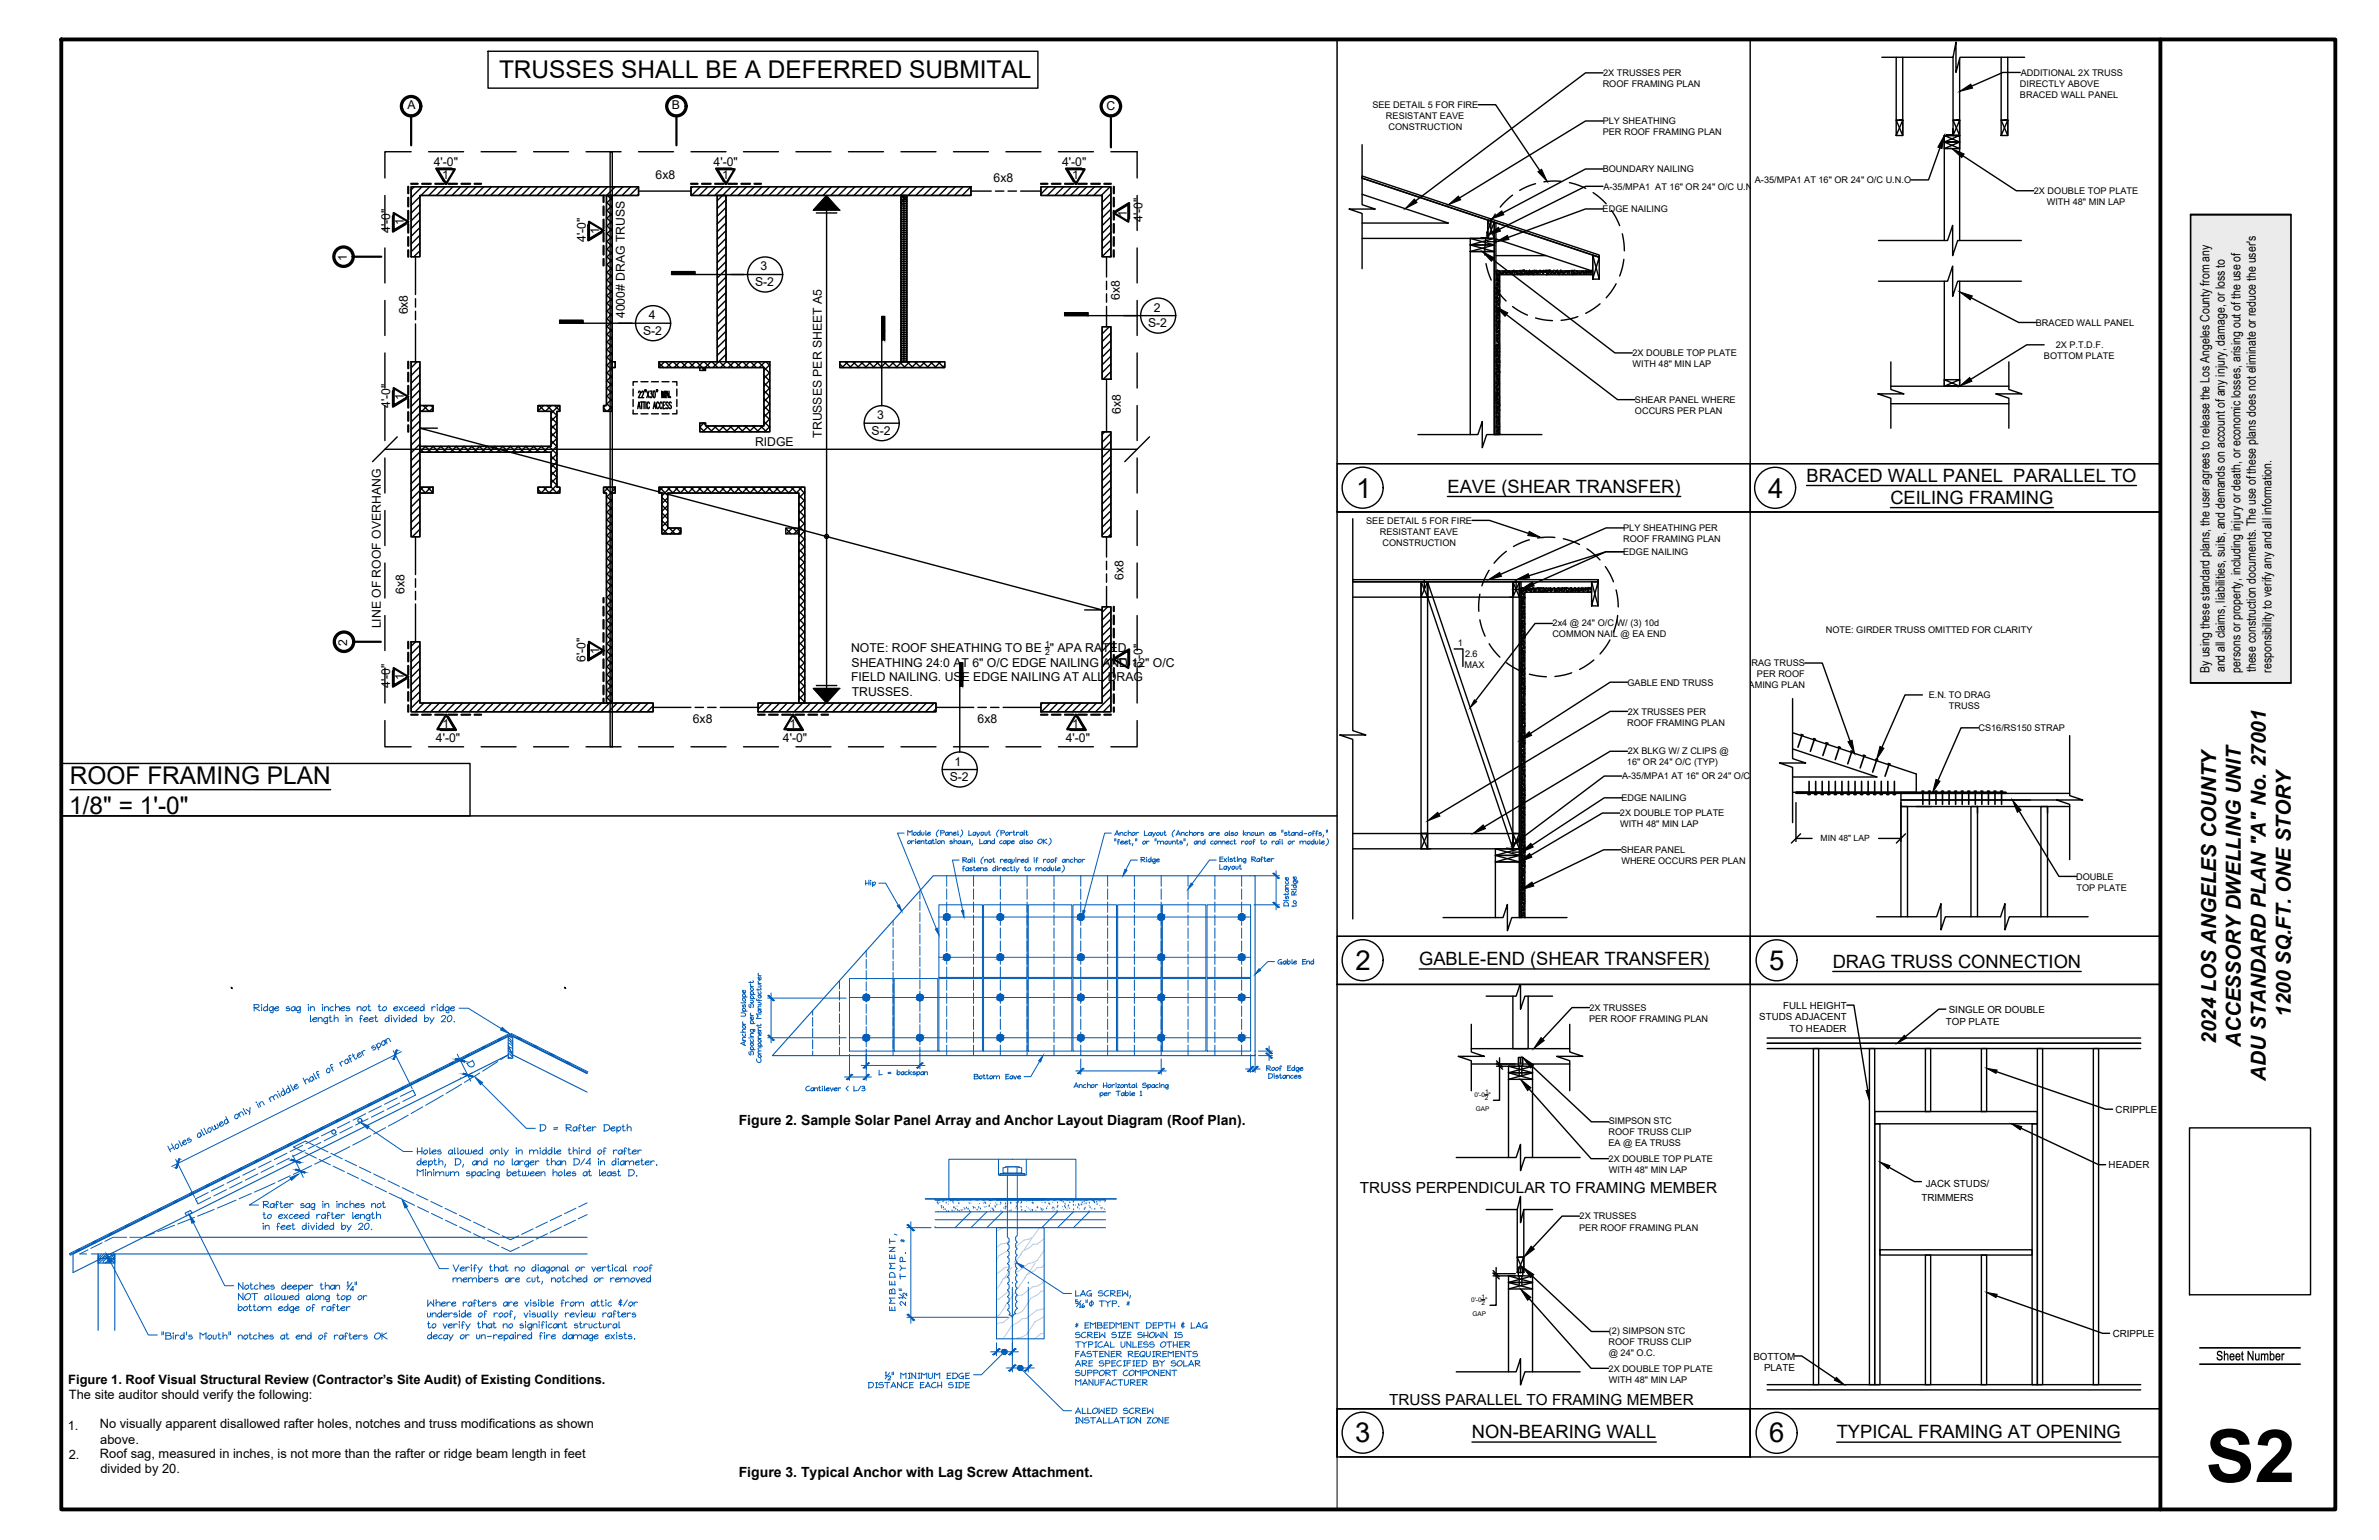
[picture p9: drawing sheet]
<svg xmlns="http://www.w3.org/2000/svg" width="432mm" height="279mm" viewBox="0 0 432 279" stroke-linecap="round" stroke-linejoin="round" font-family="sans-serif">
<defs><g id="words">
<text font-size="13.3" x="400.4" y="268.9">S2</text>
<g font-size="5">
<text x="246.1" y="90.3">1</text>
<text x="320.9" y="90.3">4</text>
<text x="246" y="176">2</text>
<text x="321.1" y="176">5</text>
<text x="246" y="261.7">3</text>
<text x="321.1" y="261.7">6</text>
</g>
<g font-size="4.4">
<text x="90.6" y="14.2">TRUSSES SHALL BE A DEFERRED SUBMITAL</text>
<text x="12.7" y="142.3">ROOF FRAMING PLAN</text>
<text x="12.6" y="147.7">1/8&quot; = 1'-0&quot;</text>
</g>
<g font-size="3.7">
<text x="415.8" y="184.5" transform="rotate(-90 415.8 184.5)">1200 SQ.FT. ONE STORY</text>
<text x="402.2" y="189.4" transform="rotate(-90 402.2 189.4)">2024 LOS ANGELES COUNTY</text>
<text x="406.7" y="190" transform="rotate(-90 406.7 190)">ACCESSORY DWELLING UNIT</text>
<text x="411.3" y="196.1" transform="rotate(-90 411.3 196.1)">ADU STANDARD PLAN &quot;A&quot; No. 27001</text>
</g>
<g font-size="3.3">
<text x="262.7" y="89.4">EAVE (SHEAR TRANSFER)</text>
<text x="327.9" y="87.4">BRACED WALL PANEL PARALLEL TO</text>
<text x="343.1" y="91.4">CEILING FRAMING</text>
<text x="257.6" y="175.1">GABLE-END (SHEAR TRANSFER)</text>
<text x="332.7" y="175.6">DRAG TRUSS CONNECTION</text>
<text x="267.2" y="260.9">NON-BEARING WALL</text>
<text x="333.4" y="260.9">TYPICAL FRAMING AT OPENING</text>
</g>
<g font-size="2.8">
<text x="246.8" y="216.4">TRUSS PERPENDICULAR TO FRAMING MEMBER</text>
<text x="252.1" y="254.8">TRUSS PARALLEL TO FRAMING MEMBER</text>
</g>
<g font-size="2.5">
<text x="134.1" y="204.2">Figure 2. Sample Solar Panel Array and Anchor Layout Diagram (Roof Plan).</text>
<text x="134.1" y="267.9">Figure 3. Typical Anchor with Lag Screw Attachment.</text>
</g>
<g font-size="2.3">
<text x="401" y="122" transform="rotate(-90 401 122)">By using these standard plans, the user agrees to release the Los Angeles County from any</text>
<text x="403.8" y="122" transform="rotate(-90 403.8 122)">and all claims, liabilities, suits, and demands on account of any injury, damage, or loss to</text>
<text x="406.6" y="122" transform="rotate(-90 406.6 122)">persons or property, including injury or death, or economic losses, arising out of the use of</text>
<text x="409.4" y="122" transform="rotate(-90 409.4 122)">these construction documents. The use of these plans does not eliminate or reduce the user's</text>
<text x="412.3" y="122" transform="rotate(-90 412.3 122)">responsibility to verify any and all information.</text>
<text x="12.4" y="251.1">Figure 1. Roof Visual Structural Review (Contractor’s Site Audit) of Existing Conditions.</text>
<text x="12.5" y="253.8">The site auditor should verify the following:</text>
<text x="12.3" y="259.4">1.</text>
<text x="18.1" y="259.1">No visually apparent disallowed rafter holes, notches and truss modifications as shown</text>
<text x="18.2" y="262.1">above.</text>
<text x="12.5" y="264.7">2.</text>
<text x="18.1" y="264.5">Roof sag, measured in inches, is not more than the rafter or ridge beam length in feet</text>
<text x="18.2" y="267.2">divided by 20.</text>
</g>
<g font-size="2.2">
<text x="74" y="19.9">A</text>
<text x="122" y="19.9">B</text>
<text x="200.9" y="19.9">C</text>
<text x="78.7" y="30.1">4'-0&quot;</text>
<text x="80.3" y="32.5">1</text>
<text x="119" y="32.5">6x8</text>
<text x="129.5" y="30.1">4'-0&quot;</text>
<text x="131.1" y="32.5">1</text>
<text x="180.3" y="33">6x8</text>
<text x="192.8" y="30.1">4'-0&quot;</text>
<text x="194.6" y="32.5">1</text>
<text x="73.3" y="40.8" transform="rotate(-90 73.3 40.8)">1</text>
<text x="204.5" y="39.3" transform="rotate(-90 204.5 39.3)">1</text>
<text x="207.3" y="40.2" transform="rotate(-90 207.3 40.2)">4'-0&quot;</text>
<text x="62.9" y="47.3" transform="rotate(-90 62.9 47.3)">1</text>
<text x="70.8" y="42.3" transform="rotate(-90 70.8 42.3)">4'-0&quot;</text>
<text x="106.3" y="43.9" transform="rotate(-90 106.3 43.9)">4'-0&quot;</text>
<text x="108.8" y="42.4" transform="rotate(-90 108.8 42.4)">1</text>
<text x="137" y="51.9">S-2</text>
<text x="138" y="49.1">3</text>
<text x="74.1" y="57.1" transform="rotate(-90 74.1 57.1)">6x8</text>
<text x="113.4" y="57.7" transform="rotate(-90 113.4 57.7)">4000# DRAG TRUSS</text>
<text x="117.8" y="57.9">4</text>
<text x="203.3" y="54.4" transform="rotate(-90 203.3 54.4)">6x8</text>
<text x="208.4" y="59.3">S-2</text>
<text x="209.4" y="56.5">2</text>
<text x="116.7" y="60.7">S-2</text>
<text x="70.8" y="74" transform="rotate(-90 70.8 74)">4'-0&quot;</text>
<text x="73.3" y="72.6" transform="rotate(-90 73.3 72.6)">1</text>
<text x="159.2" y="76.1">3</text>
<text x="203.4" y="75.1" transform="rotate(-90 203.4 75.1)">6x8</text>
<text x="137.1" y="81">RIDGE</text>
<text x="149.2" y="79.4" transform="rotate(-90 149.2 79.4)">TRUSSES PER SHEET A5</text>
<text x="158.2" y="78.8">S-2</text>
<text x="73.4" y="107.8" transform="rotate(-90 73.4 107.8)">6x8</text>
<text x="203.9" y="105.2" transform="rotate(-90 203.9 105.2)">6x8</text>
<text x="63" y="117.2" transform="rotate(-90 63 117.2)">2</text>
<text x="69.1" y="114" transform="rotate(-90 69.1 114)">LINE OF ROOF OVERHANG</text>
<text x="108.7" y="118.6" transform="rotate(-90 108.7 118.6)">1</text>
<text x="154.5" y="118.3">NOTE: ROOF SHEATHING TO BE &quot; APA RATED</text>
<text x="70.8" y="124.8" transform="rotate(-90 70.8 124.8)">4'-0&quot;</text>
<text x="73.3" y="123.4" transform="rotate(-90 73.3 123.4)">1</text>
<text x="106.3" y="120.1" transform="rotate(-90 106.3 120.1)">6'-0&quot;</text>
<text x="154.5" y="123.6">FIELD NAILING. USE EDGE NAILING AT ALL DRAG</text>
<text x="154.6" y="120.9">SHEATHING 24:0 AT 6&quot; O/C EDGE NAILING AND 12&quot; O/C</text>
<text x="204.5" y="120.3" transform="rotate(-90 204.5 120.3)">1</text>
<text x="207.3" y="121.3" transform="rotate(-90 207.3 121.3)">6'-0&quot;</text>
<text x="125.7" y="131.1">6x8</text>
<text x="154.6" y="126.3">TRUSSES.</text>
<text x="177.4" y="131.2">6x8</text>
<text x="79.1" y="134.7">4'-0&quot;</text>
<text x="80.3" y="132">1</text>
<text x="142.1" y="134.7">4'-0&quot;</text>
<text x="143.3" y="132">1</text>
<text x="193.4" y="134.7">4'-0&quot;</text>
<text x="194.6" y="132">1</text>
<text x="172.4" y="141.7">S-2</text>
<text x="173.2" y="138.9">1</text>
</g>
<g font-size="1.8">
<text x="319.3" y="185.1">STUDS ADJACENT</text>
<text x="323.7" y="183">FULL HEIGHT</text>
<text x="353.2" y="185.9">TOP PLATE</text>
<text x="353.7" y="183.7">SINGLE OR DOUBLE</text>
<text x="324.8" y="187.3">TO HEADER</text>
<text x="384" y="201.9">CRIPPLE</text>
<text x="349.5" y="215.3">JACK STUDS/</text>
<text x="382.7" y="211.9">HEADER</text>
<text x="348.8" y="217.9">TRIMMERS</text>
<text x="383.5" y="242.5">CRIPPLE</text>
<text x="318.2" y="246.7">BOTTOM</text>
<text x="320.2" y="248.8">PLATE</text>
</g>
<g font-size="1.7">
<text x="290.9" y="15.8">ROOF FRAMING PLAN</text>
<text x="291" y="13.8">2X TRUSSES PER</text>
<text x="366.6" y="15.8">DIRECTLY ABOVE</text>
<text x="366.6" y="17.8">BRACED WALL PANEL</text>
<text x="366.8" y="13.8">ADDITIONAL 2X TRUSS</text>
<text x="249.1" y="19.6">SEE DETAIL 5 FOR FIRE</text>
<text x="251.6" y="21.6">RESISTANT EAVE</text>
<text x="252" y="23.6">CONSTRUCTION</text>
<text x="290.9" y="22.6">PLY SHEATHING</text>
<text x="290.9" y="24.6">PER ROOF FRAMING PLAN</text>
<text x="290.9" y="31.3">BOUNDARY NAILING</text>
<text x="291" y="34.4">A-35/MPA1 AT 16&quot; OR 24&quot; O/C U.N.O</text>
<text x="318.5" y="33.2">A-35/MPA1 AT 16&quot; OR 24&quot; O/C U.N.O</text>
<text x="369.2" y="35.2">2X DOUBLE TOP PLATE</text>
<text x="290.9" y="38.5">EDGE NAILING</text>
<text x="371.5" y="37.2">WITH 48&quot; MIN LAP</text>
<text x="369.5" y="59.1">BRACED WALL PANEL</text>
<text x="296.3" y="64.6">2X DOUBLE TOP PLATE</text>
<text x="371" y="65.2">BOTTOM PLATE</text>
<text x="373.1" y="63.2">2X P.T.D.F.</text>
<text x="296.3" y="66.6">WITH 48&quot; MIN LAP</text>
<text x="296.7" y="73.1">SHEAR PANEL WHERE</text>
<text x="296.7" y="75.1">OCCURS PER PLAN</text>
<text x="248" y="95">SEE DETAIL 5 FOR FIRE</text>
<text x="250.4" y="97">RESISTANT EAVE</text>
<text x="250.9" y="99">CONSTRUCTION</text>
<text x="294.6" y="96.4">PLY SHEATHING PER</text>
<text x="294.6" y="98.4">ROOF FRAMING PLAN</text>
<text x="294.6" y="100.7">EDGE NAILING</text>
<text x="281.8" y="113.6">2x4 @ 24&quot; O/C W/ (3) 10d</text>
<text x="264.6" y="117.3">1</text>
<text x="265.9" y="119.1">2.6</text>
<text x="281.8" y="115.6">COMMON NAIL @ EA END</text>
<text x="331.4" y="114.9">NOTE: GIRDER TRUSS OMITTED FOR CLARITY</text>
<text x="265.8" y="121.1">MAX</text>
<text x="295.4" y="124.4">GABLE END TRUSS</text>
<text x="315.2" y="124.9">FRAMING PLAN</text>
<text x="316.7" y="120.9">DRAG TRUSS</text>
<text x="318.9" y="122.9">PER ROOF</text>
<text x="295.3" y="131.7">ROOF FRAMING PLAN</text>
<text x="295.4" y="129.7">2X TRUSSES PER</text>
<text x="350.1" y="126.7">E.N. TO DRAG</text>
<text x="353.7" y="128.7">TRUSS</text>
<text x="295.4" y="136.7">2X BLKG W/ Z CLIPS @</text>
<text x="359.1" y="132.7">CS16/RS150 STRAP</text>
<text x="294.4" y="141.4">A-35/MPA1 AT 16&quot; OR 24&quot; O/C U.N.O</text>
<text x="295.3" y="138.7">16&quot; OR 24&quot; O/C (TYP)</text>
<text x="294" y="148.1">2X DOUBLE TOP PLATE</text>
<text x="294.3" y="145.4">EDGE NAILING</text>
<text x="294.1" y="150.1">WITH 48&quot; MIN LAP</text>
<text x="294.2" y="154.8">SHEAR PANEL</text>
<text x="294.3" y="156.8">WHERE OCCURS PER PLAN</text>
<text x="376.8" y="159.6">DOUBLE</text>
<text x="376.9" y="161.6">TOP PLATE</text>
<text x="288.4" y="185.4">PER ROOF FRAMING PLAN</text>
<text x="288.5" y="183.4">2X TRUSSES</text>
<text x="292" y="204">SIMPSON STC</text>
<text x="292" y="206">ROOF TRUSS CLIP</text>
<text x="292" y="208">EA @ EA TRUSS</text>
<text x="292" y="210.8">2X DOUBLE TOP PLATE</text>
<text x="292" y="212.8">WITH 48&quot; MIN LAP</text>
<text x="286.7" y="221.2">2X TRUSSES</text>
<text x="286.6" y="223.3">PER ROOF FRAMING PLAN</text>
<text x="292" y="244">ROOF TRUSS CLIP</text>
<text x="292" y="242">(2) SIMPSON STC</text>
<text x="292" y="248.9">2X DOUBLE TOP PLATE</text>
<text x="292" y="246">@ 24&quot; O.C.</text>
<text x="292" y="250.9">WITH 48&quot; MIN LAP</text>
</g>
<g font-size="1.6">
<text x="189.7" y="118.8">2</text>
<text x="189.7" y="117.3">1</text>
<text x="330.5" y="152.7">MIN 48&quot; LAP</text>
</g>
<g font-size="1.2">
<text x="267.6" y="199.1">0'-0 &quot;</text>
<text x="267.9" y="201.6">GAP</text>
<text x="269.5" y="199.6">2</text>
<text x="269.5" y="198.5">1</text>
<text x="267" y="236.2">0'-0 &quot;</text>
<text x="267.3" y="238.7">GAP</text>
<text x="268.9" y="236.8">2</text>
<text x="268.9" y="235.7">1</text>
</g>
<text font-size="1.1" x="294.6" y="100.5">.</text>
</g></defs>
<!-- layer: BORDER -->
<path d="M397.6 38.9l18.2 85v-85zM397.6 38.9l18.2 85h-18.2z" fill="#ebebec" stroke="#ebebec" stroke-width=".18"/>
<path d="M397.6 38.9h18.2v85h-18.2zM397.6 38.9h18.2M397.6 123.9h18.2M399.3 247.5h18.2M399.3 244.5h18.2" fill="none" stroke="#000" stroke-width=".3"/>
<!-- layer: 0 -->
<g fill="none" stroke="#000" stroke-width=".25">
<path d="M271.5 52.3h.1M271.5 54.8h.1M271.5 53h.1M271.5 54.1h.1M271.5 56.6h.1M271.5 57.4h.1M271.5 53.5h.1M271.5 49.5h.1M271.5 58.3h.1M271.6 53.9h.1M271.6 56h.1M271.6 58.9h.1"/>
<path d="M271.6 50.9h.1M271.6 56.6h.1M271.6 59.2h.1M271.6 54.4h.1M271.6 57.8h.1M271.6 53.3h.1M271.6 51.8h.1M271.6 54.8h.1M271.6 59.7h.1M271.6 58.4h.1M271.6 49.8h.1M271.6 54.2h.1"/>
<path d="M271.6 55.3h.1M271.6 55.7h.1M271.6 55.8h.1M271.6 51.7h.1M271.6 50.4h.1M271.6 53.5h.1M271.6 56.2h.1M271.6 52.3h.1M271.6 50.6h.1M271.6 58h.1M271.6 50h.1M271.7 56.7h.1"/>
<path d="M271.7 55.4h.1M271.7 57.1h.1M271.7 54.1h.1M271.7 59h.1M271.7 51.5h.1M271.7 57.2h.1M271.7 52.4h.1M271.7 57.6h.1M271.7 56h.1M271.7 50.7h.1M271.7 58h.1M271.7 57.8h.1"/>
<path d="M271.7 54.8h.1M271.7 53.3h.1M271.7 49.2h.1M271.7 58.5h.1M271.7 59.7h.1M271.7 51h.1M271.7 55h.1M271.7 59.4h.1M271.7 49.6h.1M271.7 52.9h.1M271.7 50.1h.1M271.7 55.9h.1"/>
<path d="M271.7 50h.1M271.7 59.5h.1M271.7 54.2h.1M271.8 59.9h.1M271.8 54.7h.1M271.8 56.8h.1M271.8 50.5h.1M271.8 53.9h.1M271.8 52.4h.1M271.8 57.7h.1M271.8 50.9h.1M271.8 56.6h.1"/>
<path d="M271.8 55.9h.1M271.8 51.4h.1M271.8 58.4h.1M271.8 58.5h.1M271.8 56.3h.1M271.8 54.8h.1M271.8 59.4h.1M271.8 51.8h.1M271.8 50.4h.1M271.8 52.3h.1M271.8 57.2h.1M271.8 49.2h.1"/>
<path d="M271.8 58.6h.1M271.8 50.6h.1M271.8 52.8h.1M271.8 52.2h.1M271.8 51h.1M271.8 59.5h.1M271.9 53.2h.1M271.9 54.1h.1M271.9 59.6h.1M271.9 53.7h.1M271.9 52.9h.1M271.9 50h.1"/>
<path d="M271.9 53h.1M271.9 55.9h.1M271.9 54.7h.1M271.9 55.4h.1M271.9 54.6h.1M271.9 57.8h.1M271.9 56.5h.1M271.9 50.9h.1M271.9 49.7h.1M271.9 51.7h.1M271.9 55.1h.1M271.9 58.4h.1"/>
<path d="M271.9 57.7h.1M271.9 49.8h.1M271.9 55.5h.1M271.9 52.6h.1M271.9 51.6h.1M271.9 52.1h.1M271.9 50.7h.1M271.9 53.5h.1M271.9 56h.1M271.9 51.8h.1M272 56.4h.1M272 53.5h.1"/>
<path d="M272 53h.1M272 54.4h.1M272 56.9h.1M272 54.5h.1M272 55.2h.1M272 55.3h.1M272 57.4h.1M272 57.2h.1M272 55.4h.1M272 56.1h.1M272 57.8h.1M272 57h.1"/>
<path d="M272 59h.1M272 58.3h.1M272 49.3h.1M272 59.2h.1M272 51.2h.1M272 57.9h.1M272 58.7h.1M272 49.8h.1M272 58.8h.1M272 51h.1M272.1 50.2h.1M272.1 52.8h.1"/>
<path d="M272.1 53.6h.1M272.1 59.6h.1M272.1 50.7h.1M272.1 51.6h.1M272.1 54.7h.1M272.1 56h.1M272.1 58.8h.1M272.1 51.2h.1M272.1 53.4h.1M272.1 56.5h.1M272.1 55.3h.1M272.1 49.3h.1"/>
<path d="M272.1 52.1h.1M272.1 58.4h.1M272.1 58.3h.1M272.1 50.3h.1M272.1 57.1h.1M272.1 52.5h.1M272.1 52.7h.1M272.1 51.1h.1M272.1 50.4h.1M272.1 53h.1M272.1 59h.1M272.1 49.4h.1"/>
<path d="M272.2 53.6h.1M272.2 52h.1M272.2 53.5h.1M272.2 52.2h.1M272.2 55.1h.1M272.2 52.8h.1M272.2 53.9h.1M272.2 51.1h.1M272.2 54.4h.1M272.2 54h.1M272.2 57.4h.1M272.2 56h.1"/>
<path d="M272.2 53.7h.1M272.2 55.9h.1M272.2 49.4h.1M272.2 54.6h.1M272.2 54.8h.1M272.2 52.9h.1M272.2 58.4h.1M272.2 49.7h.1M272.3 49.5h.1M272.4 49.6h.1M272.6 49.7h.1M272.6 49.8h.1"/>
<path d="M272.7 49.3h.1M272.7 49.8h.1M272.7 49.7h.1M272.9 49.6h.1M272.9 49.4h.1M273 49.6h.1M273 49.5h.1M273.1 49.3h.1M273.2 49.6h.1M273.3 49.3h.1M273.3 49.8h.1M273.3 49.6h.1"/>
<path d="M273.4 49.7h.1M273.5 49.6h.1M273.5 49.8h.1M273.6 49.5h.1M273.7 49.4h.1M273.8 49.5h.1M273.9 49.3h.1M273.9 49.8h.1M274 49.5h.1M274 49.3h.1M274.1 49.4h.1M274.1 49.7h.1"/>
<path d="M274.2 49.5h.1M274.3 49.6h.1M274.4 49.4h.1M274.5 49.4h.1M274.5 49.8h.1M274.5 49.5h.1M274.5 49.3h.1M274.6 49.7h.1M274.6 49.8h.1M274.6 49.4h.1M274.8 49.2h.1M274.8 49.4h.1"/>
<path d="M274.8 49.5h.1M274.9 49.7h.1M275 49.4h.1M275.1 49.3h.1M275.2 49.4h.1M275.2 49.3h.1M275.2 49.7h.1M275.2 49.6h.1M275.3 49.3h.1M275.3 49.6h.1M275.3 49.5h.1M275.5 49.3h.1"/>
<path d="M275.5 49.8h.1M275.5 49.5h.1M275.6 49.7h.1M275.8 49.3h.1M275.8 49.7h.1M275.9 49.2h.1M275.9 49.4h.1M276 49.4h.1M276 49.8h.1M276.1 49.2h.1M276.1 49.5h.1M276.1 49.8h.1"/>
<path d="M276.2 49.6h.1M276.3 49.8h.1M276.4 49.7h.1M276.4 49.2h.1M276.4 49.3h.1M276.4 49.8h.1M276.5 49.2h.1M276.6 49.8h.1M276.6 49.4h.1M276.6 49.2h.1M276.7 49.2h.1M276.7 49.5h.1"/>
<path d="M276.7 49.4h.1M276.8 49.7h.1M276.9 49.4h.1M276.9 49.7h.1M277 49.2h.1M277.1 49.7h.1M277.1 49.6h.1M277.2 49.6h.1M277.3 49.7h.1M277.4 49.5h.1M277.4 49.4h.1M277.4 49.8h.1"/>
<path d="M277.4 49.7h.1M277.5 49.4h.1M277.6 49.6h.1M277.6 49.2h.1M277.7 49.2h.1M277.7 49.7h.1M277.8 49.7h.1M277.9 49.4h.1M277.9 49.6h.1M278 49.5h.1M278 49.6h.1M278.1 49.6h.1"/>
<path d="M278.1 49.4h.1M278.2 49.4h.1M278.2 49.6h.1M278.3 49.2h.1M278.3 49.7h.1M278.3 49.8h.1M278.6 49.5h.1M278.6 49.2h.1M278.6 49.7h.1M278.7 49.5h.1M278.8 49.4h.1M278.9 49.4h.1"/>
<path d="M278.9 49.5h.1M278.9 49.2h.1M278.9 49.7h.1M279 49.4h.1M279.1 49.6h.1M279.1 49.7h.1M279.2 49.4h.1M279.3 49.4h.1M279.3 49.7h.1M279.5 49.4h.1M279.5 49.2h.1M279.5 49.7h.1"/>
<path d="M279.6 49.4h.1M279.7 49.4h.1M279.8 49.4h.1M279.8 49.5h.1M279.8 49.3h.1M279.9 49.4h.1M280 49.3h.1M280 49.7h.1M280.1 49.7h.1M280.2 49.3h.1M280.2 49.2h.1M280.2 49.7h.1"/>
<path d="M280.4 49.4h.1M280.5 49.4h.1M280.5 49.3h.1M280.6 49.2h.1M280.7 49.8h.1M280.7 49.4h.1M280.8 49.2h.1M280.8 49.6h.1M280.8 49.7h.1M280.8 49.8h.1M281 49.7h.1M281 49.8h.1"/>
<path d="M281.1 49.4h.1M281.1 49.2h.1M281.2 49.4h.1M281.2 49.2h.1M281.3 49.8h.1M281.4 49.2h.1M281.4 49.6h.1M281.5 49.7h.1M281.5 49.2h.1M281.7 49.7h.1M281.7 49.5h.1M281.7 49.4h.1"/>
<path d="M281.8 49.4h.1M281.9 49.4h.1M282 49.7h.1M282 49.2h.1M282.1 49.6h.1M282.1 49.7h.1M282.3 49.7h.1M282.3 49.6h.1M282.3 49.4h.1M282.4 49.2h.1M282.5 49.3h.1M282.6 49.4h.1"/>
<path d="M282.6 49.6h.1M282.7 49.5h.1M282.7 49.2h.1M282.7 49.4h.1M282.7 49.6h.1M282.9 49.7h.1M282.9 49.6h.1M283 49.4h.1M283 49.8h.1M283 49.7h.1M283.3 49.5h.1M283.3 49.2h.1"/>
<path d="M283.3 49.6h.1M283.3 49.4h.1M283.4 49.3h.1M283.4 49.5h.1M283.4 49.4h.1M283.6 49.5h.1M283.6 49.4h.1M283.6 49.8h.1M283.7 49.5h.1M283.8 49.7h.1M283.9 49.7h.1M283.9 49.4h.1"/>
<path d="M283.9 49.6h.1M284 49.4h.1M284.1 49.4h.1M284.2 49.4h.1M284.2 49.8h.1M284.3 49.3h.1M284.4 49.3h.1M284.5 49.7h.1M284.5 49.3h.1M284.6 49.6h.1M284.6 49.5h.1M284.7 49.3h.1"/>
<path d="M284.8 49.4h.1M284.8 49.7h.1M284.9 49.4h.1M284.9 49.3h.1M284.9 49.8h.1M285.2 49.6h.1M285.2 49.3h.1M285.3 49.7h.1M285.3 49.3h.1M285.3 49.2h.1M285.4 49.8h.1M285.5 49.4h.1"/>
<path d="M285.5 49.8h.1M285.5 49.2h.1M285.5 49.5h.1M285.6 49.6h.1M285.6 49.4h.1M285.7 49.8h.1M285.8 49.7h.1M285.8 49.6h.1M285.8 49.2h.1M286 49.7h.1M286 49.8h.1M286.1 49.4h.1"/>
<path d="M286.1 49.8h.1M286.2 49.7h.1M286.2 49.3h.1M286.3 49.4h.1M286.4 49.7h.1M286.4 49.4h.1M286.4 49.6h.1M286.5 49.5h.1M286.7 49.7h.1M286.7 49.3h.1M286.7 49.8h.1M286.8 49.8h.1"/>
<path d="M286.8 49.7h.1M287 49.6h.1M287 49.4h.1M287.1 49.4h.1M287.2 49.3h.1M287.3 49.6h.1M287.4 49.3h.1M287.4 49.8h.1M287.5 49.6h.1M287.5 49.7h.1M287.6 49.5h.1M287.7 49.5h.1"/>
<path d="M287.7 49.8h.1M287.8 49.4h.1M287.9 49.4h.1M288 49.3h.1M288 49.5h.1M288 49.8h.1M288.1 49.5h.1M288.2 49.3h.1M288.2 49.4h.1M288.2 49.7h.1M288.3 49.5h.1M288.4 49.6h.1"/>
<path d="M288.5 49.4h.1M288.6 49.4h.1M288.6 49.3h.1M288.6 49.8h.1M288.7 49.8h.1M288.7 49.4h.1M288.9 49.5h.1M288.9 49.4h.1M288.9 49.2h.1M289 49.7h.1M290.3 49.8v.8M114.9 74.4v.7h.8"/>
<path d="M114.9 70.6v1.3M114.9 72.5v1.3M115.7 69.3h-.8v.6M115.7 74.1l.3-1.2 .2 1.2M115.8 73.7h.3M115.9 71.2l.1-.2h.1l.1 .4-.3 .7h.4M116.3 72.9h.3M116.3 69.3h1.3M116.3 75.1h1.3M116.5 72.9v1.2M116.5 71.2l.1-.2h.2v.4l-.4 .7h.4M116.7 72.9h.4"/>
<path d="M116.9 72.9v1.2M117.1 70.8l-.1 .3M117.3 72.9v1.2M117.3 70.8l-.1 .3M117.4 71l.4 1.1M117.8 71l-.4 1.1M117.9 73.2l-.2-.3a.75 .75 0 0 0 0 1.2l.2-.2M118 71h.3l-.1 .4a.41 .41 0 0 1 .2 .4 .41 .41 0 0 1-.3 .3l-.1-.2M118.2 75.1h1.3M118.2 69.3h1.3M118.6 74.1l.2-1.2 .2 1.2M118.6 71h.1a.89 .89 0 0 1 0 1.1l-.2-.5z"/>
<path d="M118.7 73.7h.2M119.2 70.8l-.1 .3M119.4 70.8l-.1 .3M119.6 73.2l-.2-.3a.75 .75 0 0 0 0 1.2l.2-.2M120.1 72.1v-1.1l.3 1.1 .2-1.1v1.1M120.2 69.3h1.2M120.2 75.1h1.2M120.2 73.2l-.2-.3a.75 .75 0 0 0 0 1.2l.2-.2M120.4 73.5h.2M120.7 72.9h-.3v1.2h.3M120.8 71v1.1M121.3 73.1l-.1-.1a.26 .26 0 0 0-.3 .1 .26 .26 0 0 0 .1 .4 .35 .35 0 0 1 .3 .3 .35 .35 0 0 1-.3 .3l-.1-.1"/>
<path d="M121.4 71v1.1l-.4-1.1v1.1M121.7 72v.1zM121.8 73.1v-.1a.25 .25 0 0 0-.4 .1 .25 .25 0 0 0 .2 .4 .35 .35 0 0 1 .2 .3 .35 .35 0 0 1-.2 .3l-.2-.1M122.1 69.3h.8v.6M122.9 74.4v.7h-.8M122.9 70.6v1.3M122.9 72.5v1.3M271.5 71.8h.1M271.5 62.9h.1M271.5 64h.1M271.5 63.2h.1M271.5 67.8h.1"/>
<path d="M271.5 72.3h.1M271.5 63.3h.1M271.5 75.7h.1M271.5 65.8h.1M271.5 62.8h.1M271.5 72.7h.1M271.5 70.4h.1M271.5 77.6h.1M271.5 64.6h.1M271.5 65.6h.1M271.5 71.3h.1M271.6 72.7h.1"/>
<path d="M271.6 63.8h.1M271.6 67.7h.1M271.6 75.1h.1M271.6 67h.1M271.6 73.2h.1M271.6 64.3h.1M271.6 66.5h.1M271.6 72.2h.1M271.6 69.5h.1M271.6 69.4h.1M271.6 68h.1M271.6 73.1h.1"/>
<path d="M271.6 60.1h.1M271.6 73.7h.1M271.6 64.7h.1M271.6 71.4h.1M271.6 68.3h.1M271.6 77.4h.1M271.6 61.3h.1M271.6 71.3h.1M271.6 74.1h.1M271.6 65.2h.1M271.6 70.2h.1M271.6 73.9h.1"/>
<path d="M271.6 61h.1M271.6 74.6h.1M271.6 61.5h.1M271.6 71.8h.1M271.6 70.3h.1M271.6 63.7h.1M271.6 74.8h.1M271.6 61.8h.1M271.6 65.6h.1M271.6 72h.1M271.6 75h.1M271.6 66.1h.1"/>
<path d="M271.6 63.4h.1M271.6 75.7h.1M271.6 62.7h.1M271.6 75.5h.1M271.6 66.6h.1M271.6 76.9h.1M271.6 74.2h.1M271.6 76.6h.1M271.6 63.6h.1M271.7 75.7h.1M271.7 74.9h.1M271.7 61.9h.1"/>
<path d="M271.7 76h.1M271.7 67h.1M271.7 78.8h.1M271.7 67.1h.1M271.7 76.5h.1M271.7 75.1h.1M271.7 60.4h.1M271.7 77.5h.1M271.7 64.5h.1M271.7 76.4h.1M271.7 67.5h.1M271.7 68.5h.1"/>
<path d="M271.7 78.3h.1M271.7 65.4h.1M271.7 76.9h.1M271.7 68.9h.1M271.7 61.4h.1M271.7 76.6h.1M271.7 63.6h.1M271.7 67.9h.1M271.7 70.8h.1M271.7 70.9h.1M271.7 62.8h.1M271.7 66.2h.1"/>
<path d="M271.7 77.3h.1M271.7 68.4h.1M271.7 60.9h.1M271.7 77.8h.1M271.7 72.6h.1M271.7 65.2h.1M271.7 63.8h.1M271.7 78.4h.1M271.7 62.7h.1M271.7 73.3h.1M271.7 68h.1M271.7 69.3h.1"/>
<path d="M271.7 74.5h.1M271.7 61.5h.1M271.7 78.7h.1M271.7 69.8h.1M271.7 76.3h.1M271.7 64.6h.1M271.7 63.4h.1M271.7 67.6h.1M271.7 67.2h.1M271.8 66.4h.1M271.8 75.6h.1M271.8 70.2h.1"/>
<path d="M271.8 60.3h.1M271.8 78.1h.1M271.8 65.2h.1M271.8 68.5h.1M271.8 70.6h.1M271.8 70.7h.1M271.8 68.3h.1M271.8 78h.1M271.8 70h.1M271.8 61.9h.1M271.8 68.9h.1M271.8 60.8h.1"/>
<path d="M271.8 67h.1M271.8 71.5h.1M271.8 71.1h.1M271.8 61.3h.1M271.8 70.1h.1M271.8 72.4h.1M271.8 70.9h.1M271.8 71.6h.1M271.8 72h.1M271.8 64.3h.1M271.8 72.1h.1M271.8 61.7h.1"/>
<path d="M271.8 73.3h.1M271.8 62.2h.1M271.8 73.8h.1M271.8 62.1h.1M271.8 74.8h.1M271.8 66.7h.1M271.8 74.2h.1M271.8 61.2h.1M271.8 72.5h.1M271.8 62.6h.1M271.8 72.6h.1M271.8 64h.1"/>
<path d="M271.9 73h.1M271.9 75.7h.1M271.9 74.4h.1M271.9 77.1h.1M271.9 61h.1M271.9 63.1h.1M271.9 77.5h.1M271.9 65.8h.1M271.9 69.1h.1M271.9 75.9h.1M271.9 75h.1M271.9 62.9h.1"/>
<path d="M271.9 62.1h.1M271.9 73.4h.1M271.9 63.6h.1M271.9 76.3h.1M271.9 62h.1M271.9 73.9h.1M271.9 67.6h.1M271.9 78.1h.1M271.9 71.5h.1M271.9 63.4h.1M271.9 74.2h.1M271.9 61.2h.1"/>
<path d="M271.9 64h.1M271.9 69.5h.1M271.9 76.8h.1M271.9 63.8h.1M271.9 64.5h.1M271.9 64.4h.1M271.9 77.7h.1M271.9 64.7h.1M271.9 74.8h.1M271.9 64.9h.1M271.9 71.4h.1M271.9 76h.1"/>
<path d="M271.9 63h.1M271.9 75.3h.1M271.9 61.5h.1M271.9 78.6h.1M271.9 65.6h.1M271.9 65.4h.1M271.9 73.2h.1M271.9 60.3h.1M271.9 68.2h.1M271.9 66.8h.1M271.9 66.5h.1M271.9 63.3h.1"/>
<path d="M271.9 76.2h.1M271.9 60.1h.1M272 76.2h.1M272 65.2h.1M272 69.2h.1M272 67.4h.1M272 66.3h.1M272 76.9h.1M272 63.9h.1M272 78.6h.1M272 70.6h.1M272 62.5h.1"/>
<path d="M272 68.2h.1M272 76.7h.1M272 66.8h.1M272 67h.1M272 66.5h.1M272 77.1h.1M272 78.7h.1M272 65.8h.1M272 73h.1M272 71.5h.1M272 69.1h.1M272 77.6h.1"/>
<path d="M272 67.2h.1M272 68.9h.1M272 67.6h.1M272 64.9h.1M272 70h.1M272 67.7h.1M272 70.7h.1M272 68.3h.1M272 78h.1M272 68.1h.1M272 69.5h.1M272 75.3h.1"/>
<path d="M272 73.9h.1M272 67.3h.1M272 70.9h.1M272 78.5h.1M272 72.6h.1M272 60.9h.1M272 71.7h.1M272 68.6h.1M272 71.3h.1M272 62.7h.1M272 76.3h.1M272 61.6h.1"/>
<path d="M272 60.2h.1M272.1 69.1h.1M272.1 74.4h.1M272.1 73.2h.1M272.1 77.7h.1M272.1 69.7h.1M272.1 72.6h.1M272.1 76.3h.1M272.1 64.5h.1M272.1 73.5h.1M272.1 60.5h.1M272.1 69.5h.1"/>
<path d="M272.1 60.1h.1M272.1 75h.1M272.1 78.7h.1M272.1 64h.1M272.1 62.6h.1M272.1 71.8h.1M272.1 70h.1M272.1 78.1h.1M272.1 66.4h.1M272.1 72.1h.1M272.1 61.4h.1M272.1 70.4h.1"/>
<path d="M272.1 60.6h.1M272.1 76.9h.1M272.1 68.2h.1M272.1 65h.1M272.1 75.3h.1M272.1 62.3h.1M272.1 61h.1M272.1 74.5h.1M272.1 70.9h.1M272.1 70.1h.1M272.1 76.1h.1M272.1 63.2h.1"/>
<path d="M272.1 71.4h.1M272.1 61.5h.1M272.1 60.2h.1M272.1 68.8h.1M272.1 67.4h.1M272.1 77h.1M272.1 64.1h.1M272.1 61.9h.1M272.1 71.9h.1M272.1 76.8h.1M272.1 60.7h.1M272.2 71.8h.1"/>
<path d="M272.2 62.4h.1M272.2 73.8h.1M272.2 62.1h.1M272.2 60.8h.1M272.2 77.9h.1M272.2 64.9h.1M272.2 72.3h.1M272.2 63.9h.1M272.2 71.2h.1M272.2 69.7h.1M272.2 63.1h.1M272.2 78.8h.1"/>
<path d="M272.2 65.8h.1M272.2 62.9h.1M272.2 75.6h.1M272.2 62.7h.1M272.2 77.1h.1M272.2 64.1h.1M272.2 72.7h.1M272.2 63.3h.1M272.2 72.1h.1M272.2 66.7h.1M272.2 73.2h.1M272.2 77.5h.1"/>
<path d="M272.2 64.5h.1M272.2 73.6h.1M272.2 65.5h.1M272.2 67.6h.1M272.2 63.8h.1M272.2 66.4h.1M272.2 74.5h.1M242.7 84.1h75v8.8h-75zM242.7 92.9h149.4M262.7 90.1h42.4M317.7 84.1h74.4v8.8h-74.4zM327.9 88.1h59.9"/>
<path d="M343.1 92.1h29.6M189.7 117.5h.8M263.9 117.7h1.6v3.2M11.1 138.5h74.2v9.5h-74.2zM12.7 143.3h47.3M242.7 169.9h75v8.7h-75zM242.7 178.6h149.4M257.6 175.8h52.7M317.7 169.9h74.4v8.7h-74.4zM332.7 176.3h45.1M397.4 204.6h22v30.3h-22zM242.7 255.6h75v8.7h-75z"/>
<path d="M317.7 255.6h74.4v8.7h-74.4zM242.7 264.3v-8.7h75v8.7h-74.5M267.2 261.6h33.4M333.4 261.7h51.5"/>
<circle cx="247.3" cy="88.5" r="3.7"/>
<circle cx="322.2" cy="88.5" r="3.7"/>
<circle cx="247.3" cy="174.2" r="3.7"/>
<circle cx="322.5" cy="174.2" r="3.7"/>
<circle cx="247.3" cy="259.9" r="3.7"/>
<circle cx="322.5" cy="260" r="3.7"/>
</g>
<!-- layer: BORDER -->
<g fill="#000">
<path d="M402.5 245.2l.5-.1 .4 .3v.2h-.2l-.3-.3-.3 .2v.2l.6 .2 .2 .2v.4l-.3 .3h-.5l-.3-.3v-.3h.2l.3 .4h.3l.1-.2v-.2l-.8-.4zM403.6 245.1h.2v.6l.3-.2 .3 .2 .1 1.1h-.2v-.8l-.2-.2-.2 .1-.1 .9h-.2zM406.9 245.3l.2-.2v.5h.1v.2h-.1v.7l.1 .1v.2l-.3-.1v-.9h-.2zM407.9 245.1h.2l.7 1.3v-1.3h.2v1.7h-.2l-.7-1.3v1.3h-.2zM409.3 245.6h.2v.8l.1 .2 .3-.2v-.8h.2v1.2h-.2l.1-.2-.3 .2-.3-.1zM410.4 245.6h.1v.1l.4-.2 .2 .2 .2-.2 .3 .1 .1 .2v1h-.2l-.1-1-.2 .2v.8h-.3l-.1-1-.2 .1v.9h-.2zM414.1 245.6h.2v.1l.1-.2 .3 .1-.1 .2h-.2l-.1 .2v.8h-.2z"/>
<path d="M404.8 245.7l.4-.2 .3 .3 .1 .5h-.7l.2 .3 .3-.2h.2l-.2 .4h-.4l-.3-.2v-.5zM405 245.8l-.1 .2h.5l-.2-.2z"/>
<path d="M405.9 245.7l.4-.2 .3 .3 .1 .5h-.8l.3 .3 .3-.2h.2l-.3 .4h-.3l-.3-.2-.1-.5zM406 245.8l-.1 .2h.6l-.2-.2z"/>
<path d="M412 245.1h.2l-.1 .6 .4-.2 .3 .4v.6l-.3 .3-.3-.1v.1h-.2zM412.3 245.8l-.1 .6 .2 .2 .2-.2v-.3l-.1-.3z"/>
<path d="M413.1 245.7l.4-.2 .4 .3v.5h-.7l.2 .3 .3-.2h.2l-.2 .4h-.4l-.3-.2v-.5zM413.3 245.8l-.1 .2h.5l-.1-.2z"/>
</g>
<!-- layer: Floor Plan -->
<g fill="none" stroke="#000" stroke-width=".25">
<path d="M74.6 33.9h41.3v1.6h-39.7v11.1h-1.6zM75.2 33.9l-.6 .5M76.2 35.7l-1.6 1.6M76.2 37.1l-1.6 1.6M76.2 38.5l-1.6 1.6M76.2 39.9l-1.6 1.6M76.6 33.9l-2 2M78 33.9l-1.6 1.6M79.4 33.9l-1.6 1.6M80.8 33.9l-1.6 1.6M82.2 33.9l-1.6 1.6M83.6 33.9l-1.6 1.6"/>
<path d="M85 33.9l-1.6 1.6M86.4 33.9l-1.6 1.6M87.8 33.9l-1.6 1.6M89.2 33.9l-1.6 1.6M90.6 33.9l-1.6 1.6M92 33.9l-1.6 1.6M93.4 33.9l-1.5 1.6M94.8 33.9l-1.6 1.6M96.2 33.9l-1.5 1.6M97.6 33.9l-1.5 1.6M99 33.9l-1.5 1.6M100.5 33.9l-1.6 1.6"/>
<path d="M101.9 33.9l-1.6 1.6M103.3 33.9l-1.6 1.6M104.7 33.9l-1.6 1.6M106.1 33.9l-1.6 1.6M107.5 33.9l-1.6 1.6M108.9 33.9l-1.6 1.6M110.1 35.5h1v39.1h-1.6v-1h.6zM110.1 39.5l1 1M110.1 38.1l1 1M110.1 36.7l1 1M110.3 35.5l.8 .8M110.3 33.9l-1.6 1.6"/>
<path d="M111.1 35.8l-1 1.1M111.1 37.2l-1 1.1M111.1 38.6l-1 1.1M111.7 33.9l-1.6 1.6M113.1 33.9l-1.6 1.6M114.5 33.9l-1.6 1.6M115.9 33.9l-1.6 1.6M115.9 35.3l-.2 .2M125.4 33.9h50.8v1.6h-50.8zM125.7 33.9l-.3 .3M127.1 33.9l-1.6 1.6M128.5 33.9l-1.6 1.6"/>
<path d="M129.9 33.9l-1.6 1.6M130.2 35.5h1.6v30.1h7.9v12.7h-12.7v-1.5h1.1v.5h10.6v-10.6h-19.1v-1.1h10.6zM131.3 33.9l-1.6 1.6M131.8 36.2l-1.6 1.6M131.8 37.6l-1.6 1.6M131.8 39l-1.6 1.6M132.7 33.9l-2.5 2.5M134.1 33.9l-1.6 1.6M135.5 33.9l-1.6 1.6M136.9 33.9l-1.5 1.6M138.3 33.9l-1.5 1.6M139.7 33.9l-1.5 1.6"/>
<path d="M141.1 33.9l-1.5 1.6M142.5 33.9l-1.5 1.6M144 33.9l-1.6 1.6M145.4 33.9l-1.6 1.6M146.8 33.9l-1.6 1.6M148.2 33.9l-1.6 1.6M149.6 33.9l-1.6 1.6M151 33.9l-1.6 1.6M152.4 33.9l-1.6 1.6M153.8 33.9l-1.6 1.6M155.2 33.9l-1.6 1.6M156.6 33.9l-1.6 1.6"/>
<path d="M158 33.9l-1.6 1.6M159.4 33.9l-1.6 1.6M160.8 33.9l-1.6 1.6M162.2 33.9l-1.6 1.6M163.5 35.5h1.1v30.1h-1.1zM163.5 36.8l.3 .3M163.5 35.6h1.1M163.5 35.9h1.1M163.5 36.2h1.1M163.5 36.5h1.1M163.5 36.9h1.1M163.5 37.2h1.1"/>
<path d="M163.5 37.5h1.1M163.5 37.9h1.1M163.5 38.2h1.1M163.5 38.5h1.1M163.5 38.9h1.1M163.5 39.2h1.1M163.5 39.5h1.1M163.5 39.9h1.1M163.6 33.9l-1.6 1.6M163.6 35.5l1 1M164.1 35.5v30.1M164.6 35.7l-1.1 1.1"/>
<path d="M165 33.9l-1.6 1.6M166.4 33.9l-1.6 1.6M167.8 33.9l-1.6 1.6M169.2 33.9l-1.6 1.6M170.6 33.9l-1.6 1.6M172 33.9l-1.6 1.6M173.4 33.9l-1.6 1.6M174.8 33.9l-1.6 1.6M176.2 33.9l-1.6 1.6M176.2 35.3l-.2 .2M188.9 33.9h12.7v12.7h-1.6v-11.1h-11.1zM190.3 33.9l-1.4 1.3"/>
<path d="M191.7 33.9l-1.6 1.6M193.1 33.9l-1.6 1.6M194.5 33.9l-1.6 1.6M195.9 33.9l-1.6 1.6M197.3 33.9l-1.6 1.6M198.7 33.9l-1.6 1.6M200.1 33.9l-1.6 1.6M201.5 33.9l-1.6 1.6M201.6 35.1l-1.6 1.6M201.6 36.5l-1.6 1.6M201.6 38l-1.6 1.5M201.6 39.3l-1.6 1.6"/>
<path d="M76.2 45.5l-1.1 1.1M76.2 41.3l-1.6 1.6M76.2 42.7l-1.6 1.6M76.2 44.1l-1.6 1.6M110.1 59.1l1 1.1M110.1 57.7l1 1.1M110.1 56.3l1 1.1M110.1 54.9l1 1.1M110.1 53.5l1 1.1M110.1 52.1l1 1.1M110.1 50.7l1 1.1M110.1 49.3l1 1.1"/>
<path d="M110.1 47.9l1 1.1M110.1 46.5l1 1.1M110.1 45.1l1 1.1M110.1 43.7l1 1.1M110.1 42.3l1 1M110.1 40.9l1 1M111.1 40l-1 1.1M111.1 41.4l-1 1.1M111.1 45.6l-1 1.1M111.1 47.1l-1 1M111.1 48.5l-1 1M111.1 49.9l-1 1"/>
<path d="M111.1 51.3l-1 1M111.1 52.7l-1 1M111.1 54.1l-1 1M111.1 55.5l-1 1M111.1 56.9l-1 1M111.1 58.3l-1 1M111.1 59.7l-1 1M111.1 42.8l-1 1.1M111.1 44.2l-1 1.1M131.8 40.4l-1.6 1.6M131.8 41.8l-1.6 1.6M131.8 43.3l-1.6 1.5"/>
<path d="M131.8 44.7l-1.6 1.5M131.8 48.9l-1.6 1.6M131.8 50.3l-1.6 1.6M131.8 51.7l-1.6 1.6M131.8 53.1l-1.6 1.6M131.8 54.5l-1.6 1.6M131.8 58.7l-1.6 1.6M131.8 46.1l-1.6 1.5M131.8 47.5l-1.6 1.6M131.8 55.9l-1.6 1.6M131.8 57.3l-1.6 1.6M163.5 40.2h1.1"/>
<path d="M163.5 40.5h1.1M163.5 40.9h1.1M163.5 41.2h1.1M163.5 41.5h1.1M163.5 41.8h1.1M163.5 42.2h1.1M163.5 42.5h1.1M163.5 42.8h1.1M163.5 43.2h1.1M163.5 43.5h1.1M163.5 43.8h1.1M163.5 44.2h1.1"/>
<path d="M163.5 44.5h1.1M163.5 44.8h1.1M163.5 45.1h1.1M163.5 45.5h1.1M163.5 45.8h1.1M163.5 46.1h1.1M163.5 46.5h1.1M163.5 46.8h1.1M163.5 47.1h1.1M163.5 47.5h1.1M163.5 47.8h1.1M163.5 48.1h1.1"/>
<path d="M163.5 48.5h1.1M163.5 48.8h1.1M163.5 49.1h1.1M163.5 49.4h1.1M163.5 49.8h1.1M163.5 50.1h1.1M163.5 50.4h1.1M163.5 50.8h1.1M163.5 51.1h1.1M163.5 51.4h1.1M163.5 51.8h1.1M163.5 52.1h1.1"/>
<path d="M163.5 52.4h1.1M163.5 52.8h1.1M163.5 53.1h1.1M163.5 53.4h1.1M163.5 53.8h1.1M163.5 54.1h1.1M163.5 54.4h1.1M163.5 54.7h1.1M163.5 55.1h1.1M163.5 55.4h1.1M163.5 55.7h1.1M163.5 56.1h1.1"/>
<path d="M163.5 56.4h1.1M163.5 56.7h1.1M163.5 57.1h1.1M163.5 57.4h1.1M163.5 57.7h1.1M163.5 58h1.1M163.5 58.4h1.1M163.5 58.7h1.1M163.5 59h1.1M163.5 59.4h1.1M163.5 59.7h1.1M200 59.3h1.6v9.5h-1.6z"/>
<path d="M201.3 59.3l-1.3 1.3M201.6 46.4l-.2 .2M201.6 40.8l-1.6 1.5M201.6 42.2l-1.6 1.5M201.6 43.6l-1.6 1.5M201.6 45l-1.6 1.5M74.6 65.6h1.6v31.8h-1.6zM75.7 65.6l-1.1 1.1M76.2 74.4l.3 .2M76.2 66.5l-1.6 1.6M76.2 67.9l-1.6 1.6M76.2 69.4l-1.6 1.5"/>
<path d="M76.2 70.7l-1.6 1.6M76.2 72.2l-1.6 1.5M76.2 73.6l-1.6 1.5M76.2 75l-1.6 1.5M76.2 76.4l-1.6 1.6M76.2 77.8l-1.6 1.6M76.2 79.2l-1.6 1.6M76.2 73.6h2.4v1h-2.4zM76.8 73.6l1.1 1M77.6 73.6l-1.1 1M78.2 73.6l.4 .3M78.6 74l-.7 .6"/>
<path d="M97.9 73.6l1 1M98.6 73.6l-1 1M99.3 73.6l1.8 1.8M100 79.9l1.1 1.1M100 78.5l1.1 1.1M100 77.1l1.1 1.1M100 75.7l1.1 1.1M100.1 73.6l-1.1 1M100.7 73.6l.9 .9M101.1 78.2l-1.1 1M101.1 79.6l-1.1 1M101.1 76.8l-1.1 1"/>
<path d="M101.1 75.3l-1.1 1.1M101.5 73.6l-1.5 1.4M109.5 74l.6 .6M109.9 73.6l-.4 .3M110.1 73.2l1 1M110.1 71.8l1 1M110.1 70.4l1 1M110.1 69l1 1M110.1 67.6l1 1M110.1 66.1l1 1.1M110.1 64.7l1 1.1M110.1 63.3l1 1.1"/>
<path d="M110.1 61.9l1 1.1M110.1 60.5l1 1.1M111.1 73.7l-.9 .9M111.1 61.1l-1 1M111.1 62.5l-1 1M111.1 63.9l-1 1M111.1 68.1l-1 1.1M111.1 69.5l-1 1.1M111.1 70.9l-1 1.1M111.1 72.3l-1 1.1M111.1 66.7l-1 1.1M111.1 65.3l-1 1"/>
<path d="M111.1 65.6h.6v1.1h-.6zM119.6 65.8l.8 .9M120.6 65.6l-1 1M120.8 65.6l1.1 1.1M122 65.6l-1 1.1M122.2 65.6l1.1 1.1M123.4 65.6l-1 1.1M123.6 65.6l1.1 1.1M124.8 65.6l-1 1.1M125 65.6l1.1 1.1M126.2 65.6l-1 1.1M126.4 65.6l1.6 1.6"/>
<path d="M127 77.5l.9 .8M127 66.7h1.1v.5h-1.1zM127.6 65.6l-1 1.1M127.7 76.8l.4 .3M127.8 76.8l-.8 .7M127.8 65.6l1.1 1.1M128.2 77.3l1.1 1M128.6 77.3l-1 1M129 65.6l-1.5 1.6M129.2 65.6l1.1 1.1M129.6 77.3l1.1 1M130 77.3l-1 1"/>
<path d="M130.2 65.6h1.6M130.6 65.6l1.1 1.1M131 77.3l1.1 1M131.4 77.3l-1 1M131.8 64.3l-2.4 2.4M131.8 60.1l-1.6 1.6M131.8 61.5l-1.6 1.6M131.8 62.9l-1.6 1.6M131.8 65.6l-1 1.1M132 65.6l1.1 1.1M132.4 77.3l1.1 1M132.8 77.3l-1 1"/>
<path d="M133.3 65.6l-1.1 1.1M133.4 65.6l1.1 1.1M133.8 77.3l1.1 1M134.2 77.3l-1 1M134.7 65.6l-1.1 1.1M134.8 65.6l1.1 1.1M135.2 77.3l1.1 1M135.6 77.3l-1 1M136.1 65.6l-1.1 1.1M136.2 65.6l1.1 1.1M136.6 77.3l1.1 1M137 77.3l-1 1"/>
<path d="M137.5 65.6l-1.1 1.1M137.6 65.6l2.1 2.1M138 77.3l1.1 1M138.5 77.3l-1.1 1M138.7 76.5l1 1M138.7 75.1l1 1M138.7 73.7l1 1M138.7 72.3l1 1M138.7 70.9l1 1M138.7 69.5l1 1M138.7 68.1l1 1M138.9 65.6l-1.1 1.1"/>
<path d="M139 65.6l.7 .7M139.7 66.2l-1 1M139.7 67.6l-1 1M139.7 69l-1 1.1M139.7 70.4l-1 1M139.7 71.8l-1 1.1M139.7 73.2l-1 1.1M139.7 74.6l-1 1.1M139.7 76l-1 1.1M139.7 77.4l-.9 .9M152.4 65.6h19.1v1.1h-19.1zM152.4 66l.7 .7"/>
<path d="M152.5 65.6l-.1 .1M153.4 65.6l1.1 1.1M153.9 65.6l-1.1 1.1M154.8 65.6l1.1 1.1M155.3 65.6l-1.1 1.1M156.2 65.6l1.1 1.1M156.7 65.6l-1.1 1.1M157.6 65.6l1.1 1.1M158.1 65.6l-1.1 1.1M159 65.6l1.1 1.1M159.5 65.6l-1.1 1.1M160.4 65.6l1.1 1.1"/>
<path d="M160.9 65.6l-1 1.1M161.8 65.6l1.1 1.1M162.3 65.6l-1.1 1.1M163.2 65.6l1.1 1.1M163.5 60h1.1M163.5 60.4h1.1M163.5 60.7h1.1M163.5 61h1.1M163.5 61.4h1.1M163.5 61.7h1.1M163.5 62h1.1M163.5 62.3h1.1"/>
<path d="M163.5 62.7h1.1M163.5 63h1.1M163.5 63.3h1.1M163.5 63.7h1.1M163.5 64h1.1M163.5 64.3h1.1M163.5 64.7h1.1M163.5 65h1.1M163.5 65.3h1.1M163.7 65.6l-1 1.1M164.6 65.6l1.1 1.1M165.1 65.6l-1 1.1"/>
<path d="M166.1 65.6l1 1.1M166.5 65.6l-1 1.1M167.4 65.6l1.1 1.1M167.9 65.6l-1 1.1M168.9 65.6l1 1.1M169.3 65.6l-1 1.1M170.3 65.6l1 1.1M170.7 65.6l-1 1.1M171.5 66.3l-.4 .4M200 78.3h1.6v19.1h-1.6zM200.5 78.3l-.5 .5M201.6 60.4l-1.6 1.6"/>
<path d="M201.6 61.8l-1.6 1.6M201.6 63.2l-1.6 1.6M201.6 64.6l-1.6 1.6M201.6 66l-1.6 1.6M201.6 78.6l-1.6 1.6M201.6 67.4l-1.4 1.4M76.2 96l-1.4 1.4M76.2 80.6l-1.6 1.6M76.2 83.4l-1.6 1.6M76.2 84.8l-1.6 1.6M76.2 86.2l-1.6 1.6M76.2 87.6l-1.6 1.6"/>
<path d="M76.2 90.4l-1.6 1.6M76.2 91.8l-1.6 1.6M76.2 93.2l-1.6 1.6M76.2 94.6l-1.6 1.6M76.2 88.4h2.4v1.1h-2.4zM76.2 81h23.8v-6.4h-2.4v-1h4v1h-.5v13.8h.5v1.1h-4v-1.1h2.4v-6.4h-23.8zM76.2 88.4l1 1.1M76.2 81.4l.7 .6M76.8 88.4l-2.2 2.2M77.6 82l1-1 1.1 1M77.6 88.4l1 1M78.2 88.4l-1 1.1"/>
<path d="M78.3 82l-1.1-1-2.6 2.6M78.6 89.4v.1M79 82l1-1 1.1 1M80.4 82l1-1 1.1 1M81.8 82l1-1 1.1 1M83.2 82l1-1 1.1 1M84.6 82l1-1 1.1 1M86 82l1-1 1.1 1M87.4 82l1-1 1.1 1M88.8 82l1-1 1.1 1M90.2 82l1-1 1.1 1M91.6 82l1-1 1.1 1"/>
<path d="M93 82l1-1 1.1 1M94.4 82l1.1-1 1 1M96.8 81l1.1 1M96.9 81l-1.1 1M97.2 82l1.1-1 1 1M97.6 88.8l.7 .7M97.9 88.4l-.3 .2M98.6 82l1.1-1 1.4 1.4M98.6 88.4l1.1 1.1M99.3 88.4l-1.1 1.1M100 88.4l1.1 1.1M100 87l1.1 1"/>
<path d="M100 85.6l1.1 1M100 84.2l1.1 1M100 82.8l1.1 1M101.1 82.4l-1.1 1M101.1 83.8l-1.1 1M101.1 85.2l-1.1 1M101.1 86.6l-1.1 1M101.1 81l-1.1 1M101.1 88l-1.5 1.5M101.5 88.4l.1 .2M101.6 88.8l-.6 .7M109.5 88.4h2.2v1.1h-.6v38.1h-1v-38.1h-.6z"/>
<path d="M109.9 88.4l1.2 1.3M110.1 99.8l1 1.1M110.1 98.4l1 1.1M110.1 97l1 1.1M110.1 95.6l1 1.1M110.1 94.2l1 1.1M110.1 92.8l1 1.1M110.1 91.4l1 1.1M110.1 90l1 1.1M110.5 88.4l-1 .9M111.1 90.6l-1 1M111.1 92l-1 1"/>
<path d="M111.1 93.4l-1 1M111.1 94.8l-1 1M111.1 96.2l-1 1M111.1 97.6l-1 1M111.1 99l-1 1M111.3 88.4l.4 .4M111.7 88.6l-1.6 1.6M119.6 88.4h26.5v39.2h-1.1v-38.1h-23.8v6.3h2.4v1.1h-3.5v-7.4h-.5zM119.7 88.4l1.5 1.5M120.1 94.4l1.1 1.1M120.1 93l1.1 1.1M120.1 91.6l1.1 1.1"/>
<path d="M120.1 90.2l1.1 1.1M120.1 95.8l1 1.1M120.3 88.4l-.7 .7M121.1 88.4l1.1 1.1M121.2 90.3l-1.1 1.1M121.2 91.7l-1.1 1.1M121.2 93.1l-1.1 1.1M121.2 94.5l-1.1 1.1M121.3 95.8l-1 1.1M121.5 95.8l1 1.1M121.7 88.4l-1.6 1.6M122.5 88.4l1.1 1.1"/>
<path d="M122.7 95.8l-1 1.1M122.9 95.8l.7 .7M123.1 88.4l-1 1.1M123.6 96.4l-.5 .5M123.9 88.4l1.1 1.1M124.5 88.4l-1 1.1M125.3 88.4l1.1 1.1M125.9 88.4l-1 1.1M126.7 88.4l1.1 1.1M127.3 88.4l-1 1.1M128.1 88.4l1.1 1.1M128.7 88.4l-1 1.1"/>
<path d="M129.5 88.4l1.1 1.1M130.1 88.4l-1 1.1M130.9 88.4l1.1 1.1M131.5 88.4l-1 1.1M132.3 88.4l1.1 1.1M132.9 88.4l-1 1.1M133.7 88.4l1.1 1.1M134.4 88.4l-1.1 1.1M135.1 88.4l1.1 1.1M135.8 88.4l-1.1 1.1M136.5 88.4l1.1 1.1M137.2 88.4l-1.1 1.1"/>
<path d="M137.9 88.4l1.1 1.1M138.6 88.4l-1.1 1.1M139.3 88.4l1.1 1.1M140 88.4l-1.1 1.1M140.7 88.4l1.1 1.1M141.4 88.4l-1.1 1.1M142.1 88.4l1.1 1.1M142.6 95.8h2.4v1.1h-2.4zM142.6 95.9l1 1M142.8 88.4l-1.1 1.1M143.6 88.4l1 1.1M143.8 95.8l-1.1 1.1"/>
<path d="M143.9 95.8l2.2 2.1M144.2 88.4l-1.1 1.1M144.9 88.4l1.2 1.1M145 94.1l1.1 1M145 92.7l1.1 1M145 98.3l1.1 1M145 99.7l1.1 1M145 95.5l1.1 1M145 91.2l1.1 1.1M145 89.8l1.1 1.1M145.6 88.4l-1.1 1.1M146.1 89.3l-1.1 1.1"/>
<path d="M146.1 90.7l-1.1 1.1M146.1 92.1l-1.1 1.1M146.1 93.5l-1.1 1.1M146.1 94.9l-2 2M146.1 96.3l-1.1 1.1M146.1 97.7l-1.1 1.1M146.1 99.1l-1.1 1.1M201.6 96.9l-.5 .5M201.6 80l-1.6 1.6M201.6 81.4l-1.6 1.6M201.6 82.8l-1.6 1.6M201.6 84.3l-1.6 1.5"/>
<path d="M201.6 85.7l-1.6 1.5M201.6 87.1l-1.6 1.5M201.6 88.5l-1.6 1.6M201.6 89.9l-1.6 1.6M201.6 91.3l-1.6 1.6M201.6 92.7l-1.6 1.6M201.6 94.1l-1.6 1.6M201.6 95.5l-1.6 1.6M74.6 116.4h1.6v11.2h42.3v1.5h-43.9zM75.4 116.4l-.8 .8M76.2 117.1l-1.6 1.5M76.2 118.5l-1.6 1.5"/>
<path d="M76.2 119.9l-1.6 1.6M110.1 119.5l1 1M110.1 118.1l1 1M110.1 116.7l1 1M110.1 115.3l1 1M110.1 113.9l1 1M110.1 112.4l1 1.1M110.1 111.1l1 1M110.1 109.6l1 1.1M110.1 108.2l1 1.1M110.1 106.8l1 1.1M110.1 105.4l1 1.1"/>
<path d="M110.1 104l1 1.1M110.1 102.6l1 1.1M110.1 101.2l1 1.1M111.1 100.4l-1 1M111.1 101.8l-1 1M111.1 103.2l-1 1M111.1 106l-1 1M111.1 107.4l-1 1M111.1 108.8l-1 1.1M111.1 110.2l-1 1.1M111.1 111.6l-1 1.1M111.1 113l-1 1.1"/>
<path d="M111.1 114.4l-1 1.1M111.1 115.8l-1 1.1M111.1 117.2l-1 1.1M111.1 118.6l-1 1.1M111.1 104.6l-1 1M145 119.3l1.1 1.1M145 117.9l1.1 1.1M145 116.5l1.1 1.1M145 115.1l1.1 1.1M145 113.7l1.1 1.1M145 112.3l1.1 1.1M145 110.9l1.1 1.1"/>
<path d="M145 109.5l1.1 1.1M145 108.1l1.1 1M145 106.7l1.1 1M145 105.3l1.1 1M145 103.9l1.1 1M145 102.5l1.1 1M145 101.1l1.1 1M146.1 100.5l-1.1 1.1M146.1 118.8l-1.1 1M146.1 101.9l-1.1 1.1M146.1 103.3l-1.1 1.1M146.1 104.7l-1.1 1.1"/>
<path d="M146.1 106.1l-1.1 1.1M146.1 107.5l-1.1 1.1M146.1 108.9l-1.1 1.1M146.1 110.4l-1.1 1M146.1 111.7l-1.1 1.1M146.1 113.2l-1.1 1M146.1 114.6l-1.1 1M146.1 116l-1.1 1M146.1 117.4l-1.1 1M200 110.1h1.6v19h-12.7v-1.5h11.1zM201.1 110.1l-1.1 1M201.6 110.9l-1.6 1.6"/>
<path d="M201.6 112.3l-1.6 1.6M201.6 113.7l-1.6 1.6M201.6 115.1l-1.6 1.6M201.6 116.5l-1.6 1.6M201.6 117.9l-1.6 1.6M201.6 119.3l-1.6 1.6M76.2 121.3l-1.6 1.6M76.2 122.7l-1.6 1.6M76.2 124.1l-1.6 1.6M76.2 125.5l-1.6 1.6M76.2 126.9l-1.6 1.6M77 127.6l-1.6 1.5"/>
<path d="M78.3 127.6l-1.5 1.5M79.8 127.6l-1.6 1.5M81.2 127.6l-1.6 1.5M82.6 127.6l-1.6 1.5M84 127.6l-1.6 1.5M85.4 127.6l-1.6 1.5M86.8 127.6l-1.6 1.5M88.2 127.6l-1.6 1.5M89.6 127.6l-1.6 1.5M91 127.6l-1.6 1.5M92.4 127.6l-1.6 1.5M93.8 127.6l-1.6 1.5"/>
<path d="M95.2 127.6l-1.6 1.5M96.6 127.6l-1.6 1.5M98 127.6l-1.6 1.5M99.4 127.6l-1.6 1.5M100.8 127.6l-1.6 1.5M102.2 127.6l-1.6 1.5M103.6 127.6l-1.6 1.5M105 127.6l-1.6 1.5M106.4 127.6l-1.6 1.5M107.8 127.6l-1.6 1.5M109.2 127.6l-1.6 1.5M110.1 126.5l1 1"/>
<path d="M110.1 125.1l1 1M110.1 123.7l1 1M110.1 122.3l1 1M110.1 120.9l1 1M111.1 127l-2.1 2.1M111.1 120l-1 1.1M111.1 121.4l-1 1.1M111.1 122.8l-1 1.1M111.1 124.2l-1 1.1M111.1 125.6l-1 1.1M112 127.6l-1.6 1.5M113.4 127.6l-1.6 1.5"/>
<path d="M114.8 127.6l-1.5 1.5M116.2 127.6l-1.6 1.5M117.6 127.6l-1.5 1.5M118.5 128l-1 1.1M137.6 127.6h32.3v1.5h-32.3zM138.7 127.6l-1.1 1M140.1 127.6l-1.6 1.5M141.5 127.6l-1.6 1.5M142.9 127.6l-1.6 1.5M144.3 127.6l-1.6 1.5M145 126.3l1.1 1.1M145 124.9l1.1 1.1"/>
<path d="M145 123.5l1.1 1.1M145 122.1l1.1 1.1M145 120.7l1.1 1.1M146.1 120.2l-1.1 1M146.1 121.6l-1.1 1M146.1 123l-1.1 1M146.1 124.4l-1.1 1M146.1 125.8l-1.1 1M146.1 127.2l-2 1.9M147.1 127.6l-1.6 1.5M148.5 127.6l-1.6 1.5M149.9 127.6l-1.6 1.5"/>
<path d="M151.3 127.6l-1.6 1.5M152.7 127.6l-1.6 1.5M154.1 127.6l-1.6 1.5M155.5 127.6l-1.6 1.5M156.9 127.6l-1.6 1.5M158.3 127.6l-1.6 1.5M159.7 127.6l-1.6 1.5M161.1 127.6l-1.5 1.5M162.5 127.6l-1.5 1.5M163.9 127.6l-1.5 1.5M165.4 127.6l-1.6 1.5M166.8 127.6l-1.6 1.5"/>
<path d="M168.2 127.6l-1.6 1.5M169.6 127.6l-1.6 1.5M169.9 128.6l-.5 .5M189.2 127.6l-.3 .2M190.6 127.6l-1.6 1.5M192 127.6l-1.6 1.5M193.4 127.6l-1.6 1.5M194.8 127.6l-1.6 1.5M196.2 127.6l-1.6 1.5M197.6 127.6l-1.6 1.5M199 127.6l-1.6 1.5M201.6 120.7l-1.6 1.6"/>
<path d="M201.6 122.1l-1.6 1.6M201.6 123.5l-1.6 1.6M201.6 124.9l-1.6 1.6M201.6 127.8l-1.4 1.3M201.6 126.4l-2.7 2.7"/>
</g>
<!-- layer: SHEAR WALLS -->
<g fill="none" stroke="#000" stroke-width=".4">
<path d="M71.4 39.1l-.1 .2v2.7l2.3-1.4v-.1M71.4 38.6l2.7 1.6-2.7 1.6zM74.1 33.9v1.2M74.1 35.9v1.6M74.1 38.2v1.6M74.6 33.3h1.2M74.6 20.9v5.5M76.6 33.3h1.6M79 33.3h1.6M79.4 30.7h3.2l-1.6 2.6zM81.4 33.3h1.6M82.1 30.7l-.1-.1h-2.8l1.4 2.3h.1"/>
<path d="M83.8 33.3h1.5M86.1 33.3h1.2M109.5 35.5v1.2M109.5 37.5v1.5M109.5 39.8v1.6M122.8 20.9v5.5M125.4 33.3h1.2M127.4 33.3h1.6M129.8 33.3h1.6M130.2 30.7h3.2l-1.6 2.6zM132.2 33.3h1.6M132.9 30.7l-.1-.1h-2.8l1.4 2.3h.1"/>
<path d="M134.6 33.3h1.5M136.9 33.3h1.2M188.9 33.3h1.2M190.9 33.3h1.6M193.3 33.3h1.6M193.7 30.7h3.2l-1.6 2.6zM195.7 33.3h1.6M196.4 30.7l-.1-.1h-2.8l1.4 2.3h.1M198.1 33.3h1.5M200.4 33.3h1.2M201.6 20.9v5.8M202.2 38.6l2.6-1.5v3.1z"/>
<path d="M202.2 33.9v1.2M202.2 35.9v1.6M202.2 38.2v1.6M202.6 38.4v-.2l2.3-1.4v2.8l-.1 .2M64 46.6h5.2M74.1 40.6v1.6M74.1 43v1.6M74.1 45.4v1.2M106.9 40.7l-.1 .1v2.8l2.3-1.4v-.1M106.9 40.2l2.6 1.6-2.6 1.6zM109.5 42.2v1.6M109.5 44.6v1.6"/>
<path d="M109.5 47v1.2M202.2 45.4v1.2M202.2 40.6v1.6M202.2 43v1.6M71.4 70.9l-.1 .1v2.8l2.3-1.4v-.1M71.4 70.4l2.7 1.6-2.7 1.6zM74.1 65.6v1.2M74.1 67.6v1.6M74.1 70v1.6M74.1 72.4v1.6M74.1 74.8v1.5M74.1 77.1v1.2"/>
<path d="M64.1 116.4h5M74.1 116.4v1.2M74.1 118.4v1.6M106.9 116.9l-.1 .1v2.8l2.3-1.4v-.1M106.9 116.4l2.6 1.6-2.6 1.6zM109.5 108.5v.8M109.5 110.1v1.6M109.5 112.5v1.6M109.5 114.9v1.5M109.5 117.2v1.6M109.5 119.6v1.6M202.2 119.6l2.6-1.6v3.2z"/>
<path d="M202.2 110.1v.8M202.2 111.7v1.6M202.2 114.1v1.5M202.2 116.4v1.6M202.2 118.8v1.6M202.6 119.3v-.1l2.3-1.4v2.8l-.1 .1M71.4 121.7l-.1 .1v2.8l2.3-1.4v-.1M71.4 121.2l2.7 1.6-2.7 1.6zM74.1 120.8v1.6M74.1 123.2v1.6M74.1 125.6v1.5M74.1 127.9v1.2"/>
<path d="M74.6 129.7h1.2M76.6 129.7h1.6M79 129.7h1.6M81 129.7l1.6 2.6h-3.2zM81.2 130.1h.2l1.4 2.3h-2.8l-.1-.1M81.4 129.7h1.6M83.8 129.7h1.5M86.1 129.7h1.2M109.5 122v1.6M109.5 124.4v1.6M109.5 126.8v.8M137.6 129.7h1.2"/>
<path d="M139.6 129.7h1.6M142 129.7h1.6M143.9 129.7l1.6 2.6h-3.1zM144.2 130.1h.1l1.4 2.3h-2.7l-.2-.1M144.3 129.7h1.6M146.7 129.7h1.6M149.1 129.7h1.2M188.9 129.7h1.2M190.9 129.7h1.6M193.3 129.7h1.6M195.3 129.7l1.6 2.6h-3.2zM195.5 130.1h.2l1.4 2.3h-2.8l-.1-.1"/>
<path d="M195.7 129.7h1.6M198.1 129.7h1.5M200.4 129.7h1.2M202.2 121.2v1.6M202.2 123.6v1.6M202.2 126v1.6M202.2 128.3v.8"/>
<circle cx="74.6" cy="19.3" r="1.86"/>
<circle cx="74.6" cy="19.3" r="1.67"/>
<circle cx="122.8" cy="19.3" r="1.86"/>
<circle cx="122.8" cy="19.3" r="1.67"/>
<circle cx="201.6" cy="19.3" r="1.86"/>
<circle cx="201.6" cy="19.3" r="1.67"/>
<circle cx="62.4" cy="46.6" r="1.86"/>
<circle cx="62.4" cy="46.6" r="1.67"/>
<circle cx="62.4" cy="116.4" r="1.86"/>
<circle cx="62.4" cy="116.4" r="1.67"/>
</g>
<g fill="#000" stroke="#000" stroke-width=".18">
<path d="M71.4 39.1v.2h-.1zM202.6 38.2h.2l-.2 .2zM204.8 38.2h.1v1.4zM204.6 37.1l.3-.3v.3zM71.3 41.8h.4l-.4 .2zM73.4 40.6l.2-.1v.1zM106.8 43.4h.3l-.3 .2zM106.9 40.7v.1h-.1zM108.9 42.2l.2-.1v.1zM71.3 73.6h.4l-.4 .2zM71.4 70.9v.1h-.1zM73.4 72.4l.2-.1v.1z"/>
<path d="M106.8 119.6h.3l-.3 .2zM106.9 116.9v.1h-.1zM108.9 118.4l.2-.1v.1zM202.6 119.2h.2l-.2 .1zM204.8 119.2h.1v1.4zM204.6 118l.3-.2v.2zM71.3 124.4h.4l-.4 .2zM71.4 121.7v.1h-.1zM73.4 123.2l.2-.1v.1z"/>
<path d="M71.3 39.3l.1 2.5v-2.5zM71.3 39.3l.1 2.5h-.1z"/>
<path d="M79.3 30.7l1.4 2.2-1.3-2.2zM79.3 30.7l1.4 2.2h-.1z"/>
<path d="M79.2 30.6l2.9 .1-.1-.1zM79.2 30.6l2.9 .1h-2.8z"/>
<path d="M130.1 30.7l1.4 2.2-1.3-2.2zM130.1 30.7l1.4 2.2h-.1z"/>
<path d="M130 30.6l2.9 .1-.1-.1zM130 30.6l2.9 .1h-2.8z"/>
<path d="M193.6 30.7l1.4 2.2-1.3-2.2zM193.6 30.7l1.4 2.2h-.1z"/>
<path d="M193.5 30.6l2.9 .1-.1-.1zM193.5 30.6l2.9 .1h-2.8z"/>
<path d="M202.8 38.2l2-1.1h-.2zM202.6 38.2l2-1.1-1.8 1.1z"/>
<path d="M204.8 38.2v1.4h.1zM204.8 39.6h.1l-.1 .2z"/>
<path d="M204.8 37.1l.1 1.1v-1.1zM204.8 37.1l.1 1.1h-.1z"/>
<path d="M71.7 41.8l1.9-1.2h-.2zM71.4 41.8l2-1.2-1.7 1.2z"/>
<path d="M106.8 40.8l.1 2.6v-2.6zM106.8 40.8l.1 2.6h-.1z"/>
<path d="M107.1 43.4l2-1.2h-.2zM106.9 43.4l2-1.2-1.8 1.2z"/>
<path d="M71.3 71l.1 2.6v-2.6zM71.3 71l.1 2.6h-.1z"/>
<path d="M71.7 73.6l1.9-1.2h-.2zM71.4 73.6l2-1.2-1.7 1.2z"/>
<path d="M106.8 117l.1 2.6v-2.6zM106.8 117l.1 2.6h-.1z"/>
<path d="M107.1 119.6l2-1.2h-.2zM106.9 119.6l2-1.2-1.8 1.2z"/>
<path d="M202.8 119.2l2-1.2h-.2zM202.6 119.2l2-1.2-1.8 1.2z"/>
<path d="M204.8 119.2v1.4h.1zM204.8 120.6h.1l-.1 .1z"/>
<path d="M204.8 118l.1 1.2v-1.2zM204.8 118l.1 1.2h-.1z"/>
<path d="M71.3 121.8l.1 2.6v-2.6zM71.3 121.8l.1 2.6h-.1z"/>
<path d="M71.7 124.4l1.9-1.2h-.2zM71.4 124.4l2-1.2-1.7 1.2z"/>
<path d="M81.2 130.1l1.5 2.2-1.3-2.2zM81.2 130.1l1.5 2.2h-.1z"/>
<path d="M79.9 132.3l2.9 .1-.1-.1zM79.9 132.3l2.9 .1h-2.8z"/>
<path d="M144.2 130.1l1.5 2.2-1.4-2.2zM144.2 130.1l1.5 2.2h-.2z"/>
<path d="M142.8 132.3l2.9 .1v-.1zM142.8 132.3l2.9 .1h-2.7z"/>
<path d="M195.5 130.1l1.5 2.2-1.3-2.2zM195.5 130.1l1.5 2.2h-.1z"/>
<path d="M194.2 132.3l2.9 .1-.1-.1zM194.2 132.3l2.9 .1h-2.8z"/>
</g>
<!-- layer: Roof Overhang -->
<g fill="none" stroke="#000" stroke-width=".25">
<path d="M69.9 35.5v6.3M74.6 27.5h-4.7v4.8M77.8 27.5h6.3M87.3 27.5h6.4M96.8 27.5h6.4M106.4 27.5h6.3M115.9 27.5h6.3M125.4 27.5h6.4M134.9 27.5h6.4M144.5 27.5h6.3M154 27.5h6.4M163.5 27.5h6.4"/>
<path d="M173.1 27.5h6.3M182.6 27.5h6.3M192.1 27.5h6.4M201.6 27.5h4.8v4.8M206.4 35.5v6.3M69.9 45v6.3M69.9 54.5v6.4M206.4 45v6.3M206.4 54.5v6.4M69.9 64v6.4M69.9 73.6v6.3M206.4 64v6.4"/>
<path d="M206.4 73.6v6.3M69.9 83.1v6.4M69.9 92.6v6.4M206.4 83.1v6.4M206.4 92.6v6.4M69.9 102.2v6.3M69.9 111.7v6.3M206.4 102.2v6.3M206.4 111.7v6.3M69.9 121.2v6.4M69.9 130.7v4.8h4.7M77.8 135.5h6.3"/>
<path d="M87.3 135.5h6.4M96.8 135.5h6.4M106.4 135.5h6.3M115.9 135.5h6.3M125.4 135.5h6.4M134.9 135.5h6.4M144.5 135.5h6.3M154 135.5h6.4M163.5 135.5h6.4M173.1 135.5h6.3M182.6 135.5h6.3M192.1 135.5h6.4"/>
<path d="M206.4 130.7v4.8h-4.8M206.4 121.2v6.4"/>
</g>
<g fill="none" stroke="#000" stroke-width=".25">
<path d="M110.7 27.5h.4v108h-.4zM115.9 34.7h9.5M148.2 38.6h3.7M150 35.5l-2.4 2.6h4.8M150 38.1v86.8M176.2 34.7h3.7M180.7 34.7h1.5M183 34.7h1.5M185.3 34.7h3.6M75.4 46.6v6.8M75.4 54.2v1.5M75.4 56.5v1.5"/>
<path d="M75.4 58.8v6.8M105.8 58.6v-.5h-4.2v.5h13.1M112.3 58.6h9.4M126.1 49.8v-.5h-4.2v.5h13.1M132.6 49.8h9.4M197.5 57.3v-.6h-4.3v.6h13.2M200.8 46.6v3.7M200.8 51v1.5M200.8 53.3v1.5M200.8 55.6v3.7M204 57.3h9.4M72.1 79.3l-4.5 4.5"/>
<path d="M79.4 77.7h-3.2l123.8 33h-3.1M156.9 76.8h6.3M160 61.6h.6v-4.2h-.6v16.2M200.8 68.8v9.5M208.6 79.3l-4.4 4.5M69.9 81.5h136.5M75.4 97.4v6.8M200.8 97.4v3.7M75.4 105v1.5M75.4 107.3v1.5M75.4 109.6v6.8M200.8 101.8v1.6"/>
<path d="M200.8 104.1v1.5M200.8 106.4v3.7M118.5 128.3h6.9M126.2 128.3h1.5M128.4 128.3h1.6M130.7 128.3h6.9M148.2 124.4h3.7M152.4 124.9h-4.8l2.4 2.7M169.9 128.3h6.8M171 139.6h6.4M174.2 124.5h.5v-4.3h-.5v16.2M177.5 128.3h1.5"/>
<path d="M179.8 128.3h1.5M182.1 128.3h6.8"/>
<circle cx="118.5" cy="58.6" r="3.2"/>
<circle cx="138.9" cy="49.8" r="3.2"/>
<circle cx="210.2" cy="57.3" r="3.2"/>
<circle cx="160" cy="76.8" r="3.2"/>
<circle cx="150" cy="97.3" r=".37"/>
<circle cx="174.2" cy="139.6" r="3.2"/>
</g>
<g fill="#000" stroke="#000" stroke-width=".18">
<path d="M150 35.5l2.4 2.6h-4.8zM147.6 124.9h4.8l-2.4 2.7z"/>
<path d="M101.6 58.1l4.2 .5v-.5zM101.6 58.1l4.2 .5h-4.2z"/>
<path d="M121.9 49.3l4.2 .5v-.5zM121.9 49.3l4.2 .5h-4.2z"/>
<path d="M160 57.4l.6 2.7v-2.7zM160 57.4l.6 2.7h-.6z"/>
<path d="M193.2 56.7l4.3 .6v-.6zM193.2 56.7l4.3 .6h-4.3z"/>
<path d="M160 60.1l.6 1.5v-1.5zM160 60.1l.6 1.5h-.6z"/>
<path d="M174.2 120.2l.5 2.7v-2.7zM174.2 120.2l.5 2.7h-.5z"/>
<path d="M174.2 122.9l.5 1.6v-1.6zM174.2 122.9l.5 1.6h-.5z"/>
</g>
<!-- layer: FLOOR PLAN LAYER1 -->
<g fill="none" stroke="#000" stroke-width=".25">
<path d="M74.6 33.9h41.3v1.6h-39.7v11.1h-1.6zM110.1 35.5h1v39.1h-1.6v-1h.6zM125.4 33.9h50.8v1.6h-50.8zM130.2 35.5h1.6v30.1h7.9v12.7h-12.7v-1.5h1.1v.5h10.6v-10.6h-19.1v-1.1h10.6zM163.5 35.5h1.1v30.1h-1.1zM188.9 33.9h12.7v12.7h-1.6v-11.1h-11.1zM200 59.3h1.6v9.5h-1.6zM74.6 65.6h1.6v31.8h-1.6zM76.2 73.6h2.4v1h-2.4zM111.1 65.6h.6v1.1h-.6zM152.4 65.6h19.1v1.1h-19.1zM200 78.3h1.6v19.1h-1.6z"/>
<path d="M76.2 88.4h2.4v1.1h-2.4zM76.2 81h23.8v-6.4h-2.4v-1h4v1h-.5v13.8h.5v1.1h-4v-1.1h2.4v-6.4h-23.8zM109.5 88.4h2.2v1.1h-.6v38.1h-1v-38.1h-.6zM119.6 88.4h26.5v39.2h-1.1v-38.1h-23.8v6.3h2.4v1.1h-3.5v-7.4h-.5zM74.6 116.4h1.6v11.2h42.3v1.5h-43.9zM200 110.1h1.6v19h-12.7v-1.5h11.1zM137.6 127.6h32.3v1.5h-32.3z"/>
</g>
<!-- layer: Roof Framing - Details -->
<g fill="none" stroke="#000" stroke-width=".25">
<path d="M268.3 19h3.2l8 11.9M290.9 13.2h-3.1l-30.8 23.2M341.6 10.4h12.9l.5-2.8v5.5l.7-2.7h11.8M344.2 10.4v11.4h1.2v-11.4M354.5 10.4v11.4h1.2v-11.2M363.2 10.4v11.4h1.2v-11.4M366.7 13.1h-3.2l-5.6 2.5M247.2 35.3l15.7 5.2h-15.7M247.2 31.9l43.1 14.4v.4l-43.1-14.4zM247.2 26.3v10.8l2.4 .8h-4.8l2.4 .8v10M247.2 32.3l43.1 14.4-1.2 3.9h1.2v-3.9l-1.2-.4v4.3M270 39.9l1.2 .4v3h-1.2z"/>
<path d="M270 39.9l1.2 3.4M270.6 39.7h.1M270.6 39.7v1.6M271.4 38.8l-.7 1.4-.6 1.5M274.5 35.4l-1.4 1.2-.8 1M278.7 33.3l-1.3 .5-1.6 .7M283.3 32.9h-1.7l-1.4 .1M284.9 33.1l1 .3 1.9 .8M289.2 34.9l1.2 1 1.1 1.1M290.9 30.7h-3.1l-15 7.9M290.9 33.8h-3.1l-15.6 7.8M290.9 37.9h-3.1l-14.1 5.2"/>
<path d="M290.9 21.9h-3.1l-22.9 14M292.5 38.2l.7 1 .8 1.7M344.2 21.8v2.8l1.2-2.8v2.8h-1.2M344.8 21.8h.6h-1.2l1.2 2.8v-2.8M352.1 26.8l-2.1 5.8h-3.1M352.9 25.8l2.8-1.2h-2.8v1.2h2.8v-1.2h-2.8l2.8 1.2M352.9 27l2.8-1.2h-2.8v1.2h2.8v-1.2h-2.8l2.8 1.2M352.9 24.6v19M354.4 24.5h-1.1v.1M354.5 21.8v2.8l1.2-2.8v2.8h-1.2v-1.2M354.9 24.6h.5M355.1 21.8h.6h-1.2l1.2 2.8v-2.8"/>
<path d="M355.7 24.6v19M356.3 28.3l9.7 6.3h3.1M363.2 21.8v2.8l1.2-2.8v2.8h-1.2M363.8 21.8h.6h-1.2l1.2 2.8v-2.8M266.9 44.4h4.3v1.2h-4.3zM266.9 43.3h4.3v1.1h-4.3zM266.9 43.3l4.3 1.1-4.3 1.2M269.7 43.2l-.2 1.2v1.9M269.7 47.8l.4 1.7 .6 1.3M269.9 42.1h.1v1.2h-1.2v-.2h1.1zM269.9 43.8h1.6M270 40.5v2.8h-22.8"/>
<path d="M270.9 47.1l22.2 16.9h3.2M271.2 43.3l-4.3 1.1 4.3 1.2M271.2 40.3l.3 .1v38.4h-.3zM271.2 40.3l-1.2 3M271.4 52.2l.8 1.1 1.2 1.3M271.5 49.1h17.4M271.5 46.4h9.1M271.5 44v-.7l17.6 5.9M273.4 57.1l20.2 15.4h3.2M274.5 55.6l1.5 1 1.2 .6M278.7 57.7l1.5 .3 1.6 .2M286.4 57.4l-1.9 .6-1.2 .1"/>
<path d="M289.1 49.8h-16.9v29h-.7M289.1 46.3l1.2 4.3M289.1 47.1v2.8M290.4 55.1l-1.2 .9-1.4 .8M293.3 51.5l-.9 1.5-.9 1M294.4 42.4l.3 1.6 .1 1.5M294.7 47.1l-.2 1.3-.5 1.7M341 51h12.5l.9-2.7v5.5l.9-2.8h11.6M341 43.6h12.5l.9-2.7v5.5l.9-2.8h11.6M352.9 51v19.1M355.7 51v19.1M357.8 54l8.6 4.5h3.2"/>
<path d="M257.4 78.8h10.8l.8-2.3v4.7l.8-2.4h10.1M266.9 78.8v-33.2h4.3v33.2M343.2 65.7v5l2.4 .8h-4.8l2.4 .8v5.4M343.2 70.1h21.4M343.2 73.2h21.4M352.9 68.9l2.8 1.2h-2.8v-1.2h2.8v1.2h-2.8l2.8-1.2M364.6 65.7v5l2.4 .8h-4.8l2.4 .8v5.4M371 62.6h-3.1l-10.2 6.2M245.5 94.1v38.5l2.4 .8h-4.7l2.3 .7v32.6M267.2 94.4h3.1l7.1 2.4M277.6 97.9l-1.4 .5-1.5 .8M282.2 97.5h-1.7l-1.4 .1"/>
<path d="M283.7 97.7l1.8 .6 1.2 .5M288 99.6l1.3 .9 1.1 1.1M294.7 95.8h-3.2l-19.1 8.4M245.5 105.6h29.1v2.7h-29.1M245.5 105.2h44.6v.4h-44.6zM257.9 105.6h1.2v45.6h-1.2zM257.9 105.6h1.2v2.7h-1.2zM257.9 105.6l1.2 2.7M258.5 105.2h.1M258.5 105.2v1.6M258.5 105.6h.6v2.7v-2.7M259.1 105.6l-1.2 2.7"/>
<path d="M259.1 108.3l15.5 45.7M259.1 108.3h.6M259.1 105.6l15.5 45.6M268.6 107.8l-.2 1.2v1.9M268.6 112.5l.4 1.6 .5 1.3M270.3 103.5l-.8 1.3-.5 1.5M270.3 116.8l.8 1.1 1.1 1.3M273.4 100l-1.4 1.2-.8 1M274 108.3h.6M274.5 106.9h1.6M274.6 105.6h1.2v45.6h-1.2zM274.6 105.6h1.2v2.7h-1.2z"/>
<path d="M275.1 105.2h.1M275.2 105.2v1.6M275.2 105.6h-.6v2.7v-2.7l1.2 2.7M275.8 105.6l-1.2 2.7M276.1 113.8h.1M276.1 109.7h.1M276.1 106.9v.1M276.1 108.5h.1M276.1 114.8h.1M276.1 113.4h.1M276.1 107.4h.1M276.1 114.3h.1"/>
<path d="M276.1 111.6h.1M276.1 118.7h.1M276.1 114.7h.1M276.1 110.3h.1M276.1 115.7h.1M276.1 108.3h.1M276.1 117.2h.1M276.1 109.1h.1M276.1 109.2h.1M276.1 115.2h.1M276.1 115.3h.1M276.1 112.2h.1"/>
<path d="M276.1 114h.1M276.1 119.6h.1M276.1 118.1h.1M276.1 110h.1M276.2 116.1h.1M276.2 117.1h.1M276.2 111.5h.1M276.2 110.9h.1M276.2 107.2h.1M276.2 115.9h.1M276.2 109.2h.1M276.2 116.6h.1"/>
<path d="M276.2 107.6h.1M276.2 119h.1M276.2 113.9h.1M276.2 111.8h.1M276.2 117h.1M276.2 108.1h.1M276.2 117.7h.1M276.2 109.1h.1M276.2 112.7h.1M276.2 119.6h.1M276.2 108.2h.1M276.2 106.8h.1"/>
<path d="M276.2 117.5h.1M276.2 108.6h.1M276.2 116.3h.1M276.2 113.6h.1M276.2 118h.1M276.2 109h.1M276.2 114.4h.1M276.2 112.8h.1M276.2 110.6h.1M276.2 118.4h.1M276.2 109.5h.1M276.2 114.6h.1"/>
<path d="M276.2 118.7h.1M276.2 115.3h.1M276.2 118.9h.1M276.2 109.9h.1M276.2 111.6h.1M276.2 116.2h.1M276.3 119.3h.1M276.3 116.5h.1M276.3 113h.1M276.3 114.5h.1M276.3 110.4h.1M276.3 117.1h.1"/>
<path d="M276.3 119.8h.1M276.3 110.8h.1M276.3 118.3h.1M276.3 115.4h.1M276.3 114h.1M276.3 118h.1M276.3 111.3h.1M276.3 108.5h.1M276.3 107.2h.1M276.3 107.3h.1M276.3 116.2h.1M276.3 110.3h.1"/>
<path d="M276.3 118.9h.1M276.3 111.8h.1M276.3 109.1h.1M276.3 117.8h.1M276.3 116.3h.1M276.3 109.7h.1M276.3 119.7h.1M276.3 112.2h.1M276.3 110.9h.1M276.3 118.7h.1M276.3 107.6h.1M276.3 112.7h.1"/>
<path d="M276.3 112.8h.1M276.3 112.1h.1M276.4 113.1h.1M276.4 115.9h.1M276.4 119.8h.1M276.4 106.8h.1M276.4 114.6h.1M276.4 109.4h.1M276.4 113.6h.1M276.4 117.7h.1M276.4 114.5h.1M276.4 110.3h.1"/>
<path d="M276.4 114.1h.1M276.4 116.5h.1M276.4 107.8h.1M276.4 107.4h.1M276.4 108.6h.1M276.4 119.5h.1M276.4 118.3h.1M276.4 116.9h.1M276.4 108.8h.1M276.4 111.2h.1M276.4 109.7h.1M276.4 112h.1"/>
<path d="M276.4 115h.1M276.4 109.8h.1M276.4 115.4h.1M276.4 111.5h.1M276.4 119.3h.1M276.4 112.9h.1M276.4 113.4h.1M276.4 112.2h.1M276.4 113.8h.1M276.4 112.1h.1M276.5 116.4h.1M276.5 115.2h.1"/>
<path d="M276.5 116.8h.1M276.5 116h.1M276.5 114.6h.1M276.5 115.5h.1M276.5 114.7h.1M276.5 106.9h.1M276.5 117.1h.1M276.5 107.9h.1M276.5 117.3h.1M276.5 107.4h.1M276.5 118.9h.1M276.5 107.2h.1"/>
<path d="M276.5 113.8h.1M276.5 117.7h.1M276.5 109.1h.1M276.5 118.4h.1M276.5 116.9h.1M276.5 107.8h.1M276.5 110.3h.1M276.5 118.2h.1M276.5 108.3h.1M276.5 110.9h.1M276.5 119.3h.1M276.5 115.6h.1"/>
<path d="M276.5 118.6h.1M276.5 109.7h.1M276.5 112.7h.1M276.5 108.8h.1M276.5 111.5h.1M276.5 119.1h.1M276.6 119.1h.1M276.6 109.2h.1M276.6 114.6h.1M276.6 107h.1M276.6 117.3h.1M276.6 119.6h.1"/>
<path d="M276.6 113.4h.1M276.6 115.1h.1M276.6 120h.1M276.6 109.7h.1M276.6 116.4h.1M276.6 108h.1M276.6 107.9h.1M276.6 110.1h.1M276.6 115.2h.1M276.6 117.5h.1M276.6 109.4h.1M276.6 110.6h.1"/>
<path d="M276.6 118.3h.1M276.6 117.1h.1M276.6 108.7h.1M276.6 108.4h.1M276.6 111.8h.1M276.6 110.4h.1M276.6 109.6h.1M276.6 111.1h.1M276.6 118.9h.1M276.6 119.9h.1M276.6 111.5h.1M276.6 110.3h.1"/>
<path d="M276.6 110.5h.1M276.6 112.1h.1M276.6 114.2h.1M276.6 112.8h.1M276.6 111.4h.1M276.6 112h.1M276.7 112.4h.1M276.7 114h.1M276.7 115.1h.1M276.7 112.3h.1M276.7 112.9h.1M276.7 116.6h.1"/>
<path d="M276.7 108.5h.1M276.7 113.1h.1M276.7 115.8h.1M276.7 111.4h.1M276.7 113.4h.1M276.7 117.7h.1M276.7 119h.1M276.7 117.5h.1M276.7 113.8h.1M276.7 107.8h.1M276.7 110.9h.1M276.7 114.9h.1"/>
<path d="M276.7 119.5h.1M276.7 119.9h.1M276.7 113.2h.1M276.7 114.3h.1M276.7 109.6h.1M276.7 113.3h.1M276.7 114.7h.1M276.7 108.4h.1M276.7 111.5h.1M276.7 110.2h.1M276.7 107.6h.1M276.8 115.2h.1"/>
<path d="M276.8 113.3h.1M276.8 117.5h.1M276.8 115.6h.1M276.8 112.1h.1M276.8 118.4h.1M276.8 108.6h.1M276.8 107.2h.1M276.9 107.1h.1M276.9 106.8h.1M277 107.3h.1M277.1 107.4h.1M277.1 106.9h.1"/>
<path d="M277.1 107.1h.1M277.3 106.8h.1M277.3 107h.1M277.4 107.1h.1M277.5 107.1h.1M277.5 104.5l14-4.4h3.2h-3.2l-13.2 5.8M277.5 107h.1M277.6 107.1h.1M277.7 106.8h.1M277.7 106.9h.1M277.7 107.4h.1M277.8 107h.1"/>
<path d="M277.8 107.3h.1M277.8 107.2h.1M277.9 107.4h.1M278 107.4h.1M278 107.1h.1M278 107h.1M278.1 107h.1M278.2 107h.1M278.2 106.8h.1M278.3 106.8h.1M278.4 106.9h.1M278.4 107.4h.1"/>
<path d="M278.4 107h.1M278.4 106.8h.1M278.5 107h.1M278.5 107.3h.1M278.6 107.4h.1M278.7 107.1h.1M278.7 107.2h.1M278.7 106.9h.1M278.8 107.3h.1M278.8 107h.1M278.9 106.9h.1M279 106.9h.1"/>
<path d="M279 107.4h.1M279.1 106.9h.1M279.2 106.8h.1M279.3 107.3h.1M279.3 107.1h.1M279.3 107.4h.1M279.4 106.8h.1M279.4 107h.1M279.5 107.1h.1M279.5 106.8h.1M279.5 107h.1M279.6 107.4h.1"/>
<path d="M279.6 106.9h.1M279.6 107.3h.1M279.7 106.8h.1M279.7 107.2h.1M279.7 107.4h.1M279.9 106.8h.1M279.9 107.1h.1M279.9 107.4h.1M280 107.3h.1M280.1 107.4h.1M280.2 106.8h.1M280.2 106.9h.1"/>
<path d="M280.2 107.3h.1M280.3 107h.1M280.4 107.3h.1M280.4 107h.1M280.6 107.1h.1M280.6 107.3h.1M280.6 106.8h.1M280.7 107.3h.1M280.8 106.9h.1M280.8 107.4h.1M280.8 107.3h.1M280.9 107.2h.1"/>
<path d="M281 107.2h.1M281 107h.1M281.1 106.8h.1M281.2 107.1h.1M281.2 107.2h.1M281.4 107h.1M281.4 106.8h.1M281.4 107.1h.1M281.5 107.3h.1M281.5 106.8h.1M281.5 107.2h.1M281.6 107.4h.1"/>
<path d="M281.6 107.3h.1M281.6 107.1h.1M281.7 107h.1M281.8 113.1h-3.2l-10.8 14M281.8 107.1h.1M282.1 106.8h.1M282.1 107.3h.1M282.2 107.1h.1M282.2 107.3h.1M282.3 107.1h.1M282.3 107.4h.1M282.4 107.1h.1"/>
<path d="M282.5 107h.1M282.6 107.3h.1M282.7 106.8h.1M282.7 107.3h.1M282.8 107h.1M282.9 106.8h.1M282.9 107h.1M283 107.3h.1M283 106.9h.1M283.1 107.1h.1M283.1 107.4h.1M283.1 106.9h.1"/>
<path d="M283.2 107h.1M283.3 107.1h.1M283.4 106.8h.1M283.4 107.3h.1M283.4 106.9h.1M283.5 107.3h.1M283.6 106.9h.1M283.6 106.8h.1M283.7 107.1h.1M283.7 107.3h.1M283.8 106.9h.1M283.8 107.4h.1"/>
<path d="M284 107h.1M284 106.8h.1M284 107.3h.1M284 106.9h.1M284.1 106.8h.1M284.2 106.8h.1M284.2 107.1h.1M284.3 107h.1M284.3 107.4h.1M284.4 106.8h.1M284.4 107.4h.1M284.4 107.3h.1"/>
<path d="M284.5 107.3h.1M284.5 107.4h.1M284.6 106.8h.1M284.6 107.3h.1M284.6 107.4h.1M284.7 107h.1M284.9 107h.1M284.9 107.3h.1M285 106.9h.1M285.1 107.3h.1M285.1 106.8h.1M285.2 107.3h.1"/>
<path d="M285.2 107.1h.1M285.2 106.8h.1M285.3 107.3h.1M285.3 107.4h.1M285.4 107.3h.1M285.5 107h.1M285.6 107.2h.1M285.7 107.2h.1M285.8 106.8h.1M285.9 106.8h.1M285.9 107.3h.1M285.9 107.2h.1"/>
<path d="M285.9 106.9h.1M286 106.9h.1M286 107.4h.1M286.2 107.1h.1M286.2 107h.1M286.2 107.2h.1M286.3 107.1h.1M286.4 107.3h.1M286.4 107.4h.1M286.5 106.8h.1M286.5 107.3h.1M286.5 107.1h.1"/>
<path d="M286.6 106.8h.1M286.7 107.3h.1M286.8 107.4h.1M286.8 107h.1M286.9 107.1h.1M286.9 106.9h.1M286.9 107h.1M287 107.1h.1M287.1 106.8h.1M287.1 107.1h.1M287.1 107.2h.1M287.2 107.2h.1"/>
<path d="M287.2 107h.1M287.3 106.8h.1M287.4 107.4h.1M287.4 107h.1M287.4 107.3h.1M287.5 107h.1M287.5 107.4h.1M287.6 107h.1M287.7 107h.1M287.7 106.8h.1M287.8 107.2h.1M287.8 106.9h.1"/>
<path d="M287.9 107h.1M288.1 107h.1M288.1 106.8h.1M288.1 107.4h.1M288.1 107.2h.1M288.1 106.9h.1M288.2 107.3h.1M288.2 107.4h.1M288.3 106.9h.1M288.3 107.4h.1M288.3 106.8h.1M288.4 107.2h.1"/>
<path d="M288.4 107.4h.1M288.4 107h.1M288.5 106.9h.1M288.6 106.8h.1M288.7 107h.1M288.7 107.4h.1M288.8 106.8h.1M288.8 106.9h.1M288.9 105.6l1.2 4.3M289.3 119.7l-1.2 .9-1.4 .9M290.1 105.6l-1.2 4.3h1.2v-4.3h-1.2v4.3M291.4 102.8l1 1.7 .5 1"/>
<path d="M292.2 116.1l-.9 1.5-.9 1M293.3 107l.3 1.7 .1 1.4M293.6 111.7l-.2 1.3-.5 1.7M273.4 120.2l1.5 1 1.2 .6M276.1 133.6h.1M276.1 123.7h.1M276.1 121.4h.1M276.1 133.1h.1M276.1 130.1h.1M276.1 130.9h.1M276.1 129.5h.1M276.1 133.4h.1"/>
<path d="M276.1 120.4h.1M276.1 134h.1M276.1 131.9h.1M276.1 139h.1M276.1 122.8h.1M276.1 131.6h.1M276.1 134.5h.1M276.1 124.2h.1M276.1 123.3h.1M276.1 135h.1M276.1 134.2h.1M276.1 121.3h.1"/>
<path d="M276.1 124.6h.1M276.1 133.8h.1M276.1 133.3h.1M276.1 125.2h.1M276.1 135.1h.1M276.1 122.1h.1M276.1 134.9h.1M276.1 125.1h.1M276.1 136.9h.1M276.1 135.4h.1M276.1 138.7h.1M276.1 135.6h.1"/>
<path d="M276.1 127h.1M276.1 136h.1M276.1 123h.1M276.2 125.5h.1M276.2 137.5h.1M276.2 135.7h.1M276.2 127.6h.1M276.2 123.9h.1M276.2 136.9h.1M276.2 135.9h.1M276.2 126h.1M276.2 128.8h.1"/>
<path d="M276.2 135.2h.1M276.2 122.2h.1M276.2 136.3h.1M276.2 139.3h.1M276.2 138.1h.1M276.2 136.6h.1M276.2 121.9h.1M276.2 120.5h.1M276.2 124.8h.1M276.2 137.8h.1M276.2 136.8h.1M276.2 126.4h.1"/>
<path d="M276.2 120.8h.1M276.2 130.7h.1M276.2 130h.1M276.2 125.7h.1M276.2 138.6h.1M276.2 126.9h.1M276.2 132.5h.1M276.2 139h.1M276.2 122.9h.1M276.2 137.2h.1M276.2 127.4h.1M276.2 122.7h.1"/>
<path d="M276.2 132.4h.1M276.2 124.3h.1M276.2 126.5h.1M276.2 139.5h.1M276.2 137.7h.1M276.2 121.4h.1M276.2 134.4h.1M276.2 127.8h.1M276.2 124.5h.1M276.2 126.7h.1M276.2 125.3h.1M276.2 138.7h.1"/>
<path d="M276.2 138.2h.1M276.2 128.3h.1M276.2 123.3h.1M276.2 136.2h.1M276.2 134.8h.1M276.2 125.1h.1M276.2 127.7h.1M276.3 128.7h.1M276.3 128.2h.1M276.3 137.2h.1M276.3 129.1h.1M276.3 121.1h.1"/>
<path d="M276.3 127.5h.1M276.3 139.1h.1M276.3 129.2h.1M276.3 139.9h.1M276.3 127h.1M276.3 130.1h.1M276.3 139.5h.1M276.3 130h.1M276.3 131.5h.1M276.3 130.9h.1M276.3 140h.1M276.3 129.7h.1"/>
<path d="M276.3 120.2h.1M276.3 128.8h.1M276.3 123.4h.1M276.3 131.9h.1M276.3 130.7h.1M276.3 131.8h.1M276.3 130.6h.1M276.3 120.7h.1M276.3 122h.1M276.3 133.7h.1M276.3 133.9h.1M276.3 132.5h.1"/>
<path d="M276.3 125.8h.1M276.3 132.7h.1M276.3 121.2h.1M276.3 131h.1M276.3 121.6h.1M276.3 123.9h.1M276.3 135.6h.1M276.3 134.8h.1M276.3 133.6h.1M276.3 120.6h.1M276.3 125.7h.1M276.3 134.4h.1"/>
<path d="M276.3 136.3h.1M276.3 134.5h.1M276.3 121.5h.1M276.4 122.1h.1M276.4 137.4h.1M276.4 136.2h.1M276.4 132.7h.1M276.4 132h.1M276.4 122.5h.1M276.4 139.3h.1M276.4 127.6h.1M276.4 138.7h.1"/>
<path d="M276.4 137.2h.1M276.4 121.1h.1M276.4 135.4h.1M276.4 122.4h.1M276.4 132.4h.1M276.4 138h.1M276.4 130.6h.1M276.4 123.2h.1M276.4 132.9h.1M276.4 123h.1M276.4 129.4h.1M276.4 123.5h.1"/>
<path d="M276.4 134.5h.1M276.4 121.5h.1M276.4 139.9h.1M276.4 131.3h.1M276.4 139.6h.1M276.4 133h.1M276.4 124.9h.1M276.4 124.1h.1M276.4 137.1h.1M276.4 133.3h.1M276.4 121.4h.1M276.4 125h.1"/>
<path d="M276.4 133.8h.1M276.4 123.9h.1M276.4 120.2h.1M276.4 133.1h.1M276.4 127.3h.1M276.4 125.9h.1M276.4 136.3h.1M276.4 123.3h.1M276.4 124.4h.1M276.4 138.9h.1M276.4 134.2h.1M276.4 124.8h.1"/>
<path d="M276.4 122h.1M276.4 135h.1M276.4 126.8h.1M276.4 139.7h.1M276.4 134.7h.1M276.4 125.1h.1M276.4 136.8h.1M276.4 129.7h.1M276.4 128.3h.1M276.4 121.7h.1M276.5 125.3h.1M276.5 126.9h.1"/>
<path d="M276.5 137.8h.1M276.5 135.2h.1M276.5 125.8h.1M276.5 125.7h.1M276.5 138.7h.1M276.5 130.7h.1M276.5 128.5h.1M276.5 127.6h.1M276.5 135.6h.1M276.5 128.8h.1M276.5 132.1h.1M276.5 124h.1"/>
<path d="M276.5 136.1h.1M276.5 126.2h.1M276.5 126.8h.1M276.5 139.8h.1M276.5 126.7h.1M276.5 130.6h.1M276.5 129.4h.1M276.5 134.5h.1M276.5 133.1h.1M276.5 136.5h.1M276.5 127.1h.1M276.5 120.8h.1"/>
<path d="M276.5 132.5h.1M276.5 126.4h.1M276.5 130.3h.1M276.5 137h.1M276.5 131.2h.1M276.5 135.4h.1M276.5 128.6h.1M276.5 122.6h.1M276.5 134.3h.1M276.5 136.9h.1M276.5 137.5h.1M276.5 128h.1"/>
<path d="M276.5 124.5h.1M276.5 132h.1M276.6 137.9h.1M276.6 136.2h.1M276.6 134.9h.1M276.6 137.8h.1M276.6 123.1h.1M276.6 121.7h.1M276.6 130.3h.1M276.6 138.4h.1M276.6 128.5h.1M276.6 138h.1"/>
<path d="M276.6 126.3h.1M276.6 139.3h.1M276.6 131.2h.1M276.6 132.9h.1M276.6 129h.1M276.6 136.8h.1M276.6 133.8h.1M276.6 120.8h.1M276.6 138.8h.1M276.6 139.9h.1M276.6 128.2h.1M276.6 125.5h.1"/>
<path d="M276.6 124.1h.1M276.6 132.1h.1M276.6 129.4h.1M276.6 120.5h.1M276.6 138.6h.1M276.6 130h.1M276.6 133.6h.1M276.6 134.7h.1M276.6 129.9h.1M276.6 120.9h.1M276.6 120.1h.1M276.6 126.5h.1"/>
<path d="M276.6 135.6h.1M276.6 122.6h.1M276.6 139.8h.1M276.6 131.8h.1M276.6 136h.1M276.6 127.9h.1M276.6 121.4h.1M276.6 122h.1M276.6 123.5h.1M276.6 136.5h.1M276.6 130.8h.1M276.6 121.9h.1"/>
<path d="M276.6 120.7h.1M276.6 133.7h.1M276.6 128.9h.1M276.6 124.3h.1M276.6 137.3h.1M276.6 131.3h.1M276.6 122.3h.1M276.6 123.8h.1M276.6 135.5h.1M276.6 122.2h.1M276.7 125.7h.1M276.7 125.2h.1"/>
<path d="M276.7 138.2h.1M276.7 131.7h.1M276.7 122.8h.1M276.7 124.4h.1M276.7 137.4h.1M276.7 132.7h.1M276.7 124.6h.1M276.7 126.1h.1M276.7 139.1h.1M276.7 132.2h.1M276.7 123.2h.1M276.7 127.5h.1"/>
<path d="M276.7 132.6h.1M276.7 139.2h.1M276.7 126.3h.1M276.7 135.1h.1M276.7 133.6h.1M276.7 140h.1M276.7 123.7h.1M276.7 129.4h.1M276.7 128.1h.1M276.7 127h.1M276.7 127.9h.1M276.7 133.1h.1"/>
<path d="M276.7 124.2h.1M276.7 131.2h.1M276.7 130h.1M276.7 137.5h.1M276.7 136h.1M276.7 121.3h.1M276.7 128.8h.1M276.7 129.6h.1M276.7 134h.1M276.7 125.1h.1M276.7 131.8h.1M276.7 138.4h.1"/>
<path d="M276.7 122.3h.1M276.8 134.5h.1M276.8 125.5h.1M276.8 134.9h.1M276.8 133.7h.1M276.8 139.8h.1M276.8 131.8h.1M276.8 123.7h.1M276.8 130.5h.1M276.8 136.8h.1M276.8 131.4h.1M276.8 126h.1"/>
<path d="M276.8 124.7h.1M277.6 122.3l1.5 .3 1.6 .2M285.3 122.1l-1.2 .3-1.9 .3M295.4 129.1h-3.2l-31 18.6M295.4 123.8h-3.2l-14.4 9.3M295.4 136.3h-3.2l-22.8 13.7M325.4 132.9l22.4 7.5v3.3h-22.4M325.4 126.8v10.8l2.3 .8h-4.7l2.4 .8v10M325.4 135.9l15.3 5.1h-15.3M327.6 120.3h3.2l5 14.1M348.9 126.1h-3.1l-4.2 9.5M359.1 132h-3.2l-4.1 9.6"/>
<path d="M375.7 133.5v10.8l2.3 .8h-4.7l2.4 .8v10.1M245.5 151.2h29.1v2.8h-29.1M257.9 151.2h1.2v2.8h-1.2zM257.9 151.2l1.2 2.8M258.5 151.2h.6v2.8h.6M259.1 151.2l-1.2 2.8M271.4 155.2h4.4v1.2h-4.4zM271.4 154h4.4v1.2h-4.4zM271.4 154l4.4 1.2-4.4 1.2M274 154h.6M274.5 154.6h1.6M274.6 151.2h1.2v2.8h-1.2z"/>
<path d="M274.6 151.2l1.2 2.8-4.4 1.2 4.4 1.2M274.6 152.8h-.1v1.1M274.6 151.2v2.8v-2.8h.6M275.8 151.2l-1.2 2.8M276.1 142.5h.1M276.1 154.5v.1M276.1 152.4h.1M276.1 154.7h.1M276.1 143h.1M276.1 147h.1M276.1 145.6h.1M276.1 159.3h.1"/>
<path d="M276.1 146.3h.1M276.1 156.6h.1M276.1 153.5h.1M276.1 144.9h.1M276.1 155.1h.1M276.1 157.6h.1M276.1 144.6h.1M276.1 143.4h.1M276.1 152.8h.1M276.1 155.4h.1M276.1 147.2h.1M276.1 153.3h.1"/>
<path d="M276.1 158.4h.1M276.1 146.7h.1M276.1 149.4h.1M276.1 148h.1M276.1 141.3h.1M276.1 148.1h.1M276.1 143.9h.1M276.1 153.8h.1M276.1 157.2h.1M276.1 157.5h.1M276.1 146.4h.1M276.1 144.3h.1"/>
<path d="M276.1 148.6h.1M276.1 150.4h.1M276.1 149h.1M276.2 144.8h.1M276.2 154.2h.1M276.2 159h.1M276.2 150.4h.1M276.2 151.8h.1M276.2 143.7h.1M276.2 159.8h.1M276.2 149.8h.1M276.2 154.7h.1"/>
<path d="M276.2 140.5h.1M276.2 148.1h.1M276.2 145.3h.1M276.2 152.3h.1M276.2 152.7h.1M276.2 150.7h.1M276.2 145.7h.1M276.2 155.1h.1M276.2 142.4h.1M276.2 146.1h.1M276.2 151.6h.1M276.2 155.6h.1"/>
<path d="M276.2 154.1h.1M276.2 144.2h.1M276.2 141.2h.1M276.2 149.9h.1M276.2 146.2h.1M276.2 156.1h.1M276.2 156h.1M276.2 143h.1M276.2 148.5h.1M276.2 140.4h.1M276.2 156.6h.1M276.2 152.5h.1"/>
<path d="M276.2 146.6h.1M276.2 153.4h.1M276.2 156.5h.1M276.2 157.8h.1M276.2 144.9h.1M276.2 142.8h.1M276.2 141.4h.1M276.2 157.5h.1M276.2 147.1h.1M276.2 157h.1M276.2 147.9h.1M276.2 150.9h.1"/>
<path d="M276.2 158.9h.1M276.2 154.3h.1M276.2 141.3h.1M276.2 147.6h.1M276.2 159.6h.1M276.2 146.7h.1M276.2 142.2h.1M276.3 157.4h.1M276.3 148h.1M276.3 148.5h.1M276.3 145.2h.1M276.3 143.8h.1"/>
<path d="M276.3 159.9h.1M276.3 153.4h.1M276.3 140.4h.1M276.3 157.9h.1M276.3 151.6h.1M276.3 153.3h.1M276.3 156h.1M276.3 143h.1M276.3 150.4h.1M276.3 146.2h.1M276.3 156.9h.1M276.3 143.9h.1"/>
<path d="M276.3 158.3h.1M276.3 148.9h.1M276.3 153.5h.1M276.3 141.8h.1M276.3 155.7h.1M276.3 147.6h.1M276.3 155.2h.1M276.3 142.2h.1M276.3 158.8h.1M276.3 155.3h.1M276.3 152.2h.1M276.3 143.6h.1"/>
<path d="M276.3 157.8h.1M276.3 144.8h.1M276.3 140.5h.1M276.3 159.3h.1M276.3 149.4h.1M276.3 154.1h.1M276.3 150h.1M276.3 148.6h.1M276.3 158.7h.1M276.3 145.7h.1M276.3 140.9h.1M276.3 149.9h.1"/>
<path d="M276.3 157.2h.1M276.3 145.5h.1M276.3 141.9h.1M276.3 158.1h.1M276.3 144h.1M276.3 159.7h.1M276.3 150.3h.1M276.3 155.9h.1M276.3 151h.1M276.3 159.5h.1M276.3 146.6h.1M276.3 141.4h.1"/>
<path d="M276.3 159h.1M276.3 147.3h.1M276.3 152.4h.1M276.3 144.3h.1M276.3 147.4h.1M276.4 141.8h.1M276.4 150.8h.1M276.4 157.8h.1M276.4 149.2h.1M276.4 158.7h.1M276.4 145.7h.1M276.4 142.3h.1"/>
<path d="M276.4 151.2h.1M276.4 159.6h.1M276.4 154.8h.1M276.4 153.3h.1M276.4 148.3h.1M276.4 151h.1M276.4 146.7h.1M276.4 142.8h.1M276.4 151.7h.1M276.4 141.1h.1M276.4 147.5h.1M276.4 143.2h.1"/>
<path d="M276.4 152.2h.1M276.4 152.8h.1M276.4 155.7h.1M276.4 141h.1M276.4 157.2h.1M276.4 150.1h.1M276.4 154.7h.1M276.4 143h.1M276.4 141.7h.1M276.4 149.1h.1M276.4 143.7h.1M276.4 152.6h.1"/>
<path d="M276.4 144.8h.1M276.4 142h.1M276.4 158.1h.1M276.4 144.1h.1M276.4 153.1h.1M276.4 156.5h.1M276.4 143.6h.1M276.4 151.5h.1M276.4 143.4h.1M276.4 159.5h.1M276.4 151.8h.1M276.4 153.5h.1"/>
<path d="M276.4 152.7h.1M276.4 144.6h.1M276.4 158.4h.1M276.4 145.4h.1M276.4 145.8h.1M276.4 144.4h.1M276.5 145h.1M276.5 154h.1M276.5 148.5h.1M276.5 147.3h.1M276.5 153.9h.1M276.5 145.5h.1"/>
<path d="M276.5 154.4h.1M276.5 150.4h.1M276.5 146.8h.1M276.5 153.6h.1M276.5 141.5h.1M276.5 140.6h.1M276.5 149.1h.1M276.5 148.2h.1M276.5 140.1h.1M276.5 156.3h.1M276.5 146h.1M276.5 154.9h.1"/>
<path d="M276.5 152.2h.1M276.5 140.5h.1M276.5 152.8h.1M276.5 146.4h.1M276.5 155.4h.1M276.5 151h.1M276.5 142.3h.1M276.5 150.6h.1M276.5 149.2h.1M276.5 142.4h.1M276.5 155.8h.1M276.5 154.1h.1"/>
<path d="M276.5 142.5h.1M276.5 158.6h.1M276.5 156.2h.1M276.5 143.3h.1M276.5 146.9h.1M276.5 155.9h.1M276.5 144.2h.1M276.5 154.5h.1M276.5 154.7h.1M276.5 153h.1M276.5 151.6h.1M276.5 144.9h.1"/>
<path d="M276.5 157.1h.1M276.5 144.1h.1M276.5 156.7h.1M276.5 147.8h.1M276.5 157.8h.1M276.5 158h.1M276.6 156.5h.1M276.6 147.9h.1M276.6 153.9h.1M276.6 156.3h.1M276.6 143.3h.1M276.6 157.2h.1"/>
<path d="M276.6 148.3h.1M276.6 159.6h.1M276.6 158.4h.1M276.6 155.4h.1M276.6 147.3h.1M276.6 158.9h.1M276.6 145.9h.1M276.6 157.7h.1M276.6 148.7h.1M276.6 149.7h.1M276.6 159.8h.1M276.6 146.8h.1"/>
<path d="M276.6 141.6h.1M276.6 140.2h.1M276.6 158h.1M276.6 145.1h.1M276.6 158.1h.1M276.6 149.2h.1M276.6 151.6h.1M276.6 147.7h.1M276.6 158.6h.1M276.6 149.6h.1M276.6 153.4h.1M276.6 141.7h.1"/>
<path d="M276.6 140.5h.1M276.6 142.6h.1M276.6 158.7h.1M276.6 148.5h.1M276.6 159h.1M276.6 143.6h.1M276.6 152.1h.1M276.6 144h.1M276.6 150.1h.1M276.6 155.3h.1M276.6 142.3h.1M276.6 149.4h.1"/>
<path d="M276.6 159.5h.1M276.6 150.6h.1M276.6 145.4h.1M276.6 146.4h.1M276.6 145h.1M276.6 150.3h.1M276.6 140.7h.1M276.6 160h.1M276.6 151h.1M276.6 157.1h.1M276.6 144.2h.1M276.6 154.5h.1"/>
<path d="M276.6 148.6h.1M276.7 141.1h.1M276.7 159h.1M276.7 147.3h.1M276.7 146h.1M276.7 151.2h.1M276.7 141.6h.1M276.7 151.5h.1M276.7 149.1h.1M276.7 148.8h.1M276.7 147.4h.1M276.7 140.7h.1"/>
<path d="M276.7 152.1h.1M276.7 151.9h.1M276.7 147.9h.1M276.7 156.9h.1M276.7 150.3h.1M276.7 142h.1M276.7 151h.1M276.7 149.8h.1M276.7 152.9h.1M276.7 142.5h.1M276.7 152.4h.1M276.7 149.7h.1"/>
<path d="M276.7 143.1h.1M276.7 159.2h.1M276.7 153.8h.1M276.7 140.8h.1M276.7 152.8h.1M276.7 151.6h.1M276.7 143h.1M276.7 153.3h.1M276.7 154.7h.1M276.7 142.9h.1M276.7 153.6h.1M276.7 141.7h.1"/>
<path d="M276.7 143.4h.1M276.7 153.4h.1M276.7 145.5h.1M276.7 155.6h.1M276.7 142.6h.1M276.7 143.9h.1M276.7 156.5h.1M276.7 144.8h.1M276.7 154.5h.1M276.7 153.9h.1M276.7 140.9h.1M276.8 154.2h.1"/>
<path d="M276.8 155.3h.1M276.8 146.6h.1M276.8 147.9h.1M276.8 156h.1M276.8 156.5h.1M276.8 143.5h.1M276.8 144.3h.1M276.8 158.3h.1M276.8 157.1h.1M276.8 157.3h.1M276.8 144.4h.1M276.8 154.7h.1"/>
<path d="M276.8 140.8h.1M294 147.5h-3.1l-13.1 7.7M294.2 154.2h-3.1l-12.9 6.2M294.3 144.7h-3.1l-13.1 8.6M294.3 140.8h-3.1l-14.8 11.1M326 145.6v7.1M326 152.1h2.9M326 143.7h38.1v.2h-38.1zM326.8 151.3l-1.7 1.7M341 152.1h4M345 146.3h1.2v20M345 145.6v20.7"/>
<path d="M345.9 151.3l-1.7 1.7M347.8 146.3h2.8M358.9 147.5v-1.2v20M358.9 146.3h-1.2v20M366.5 147.2l7.2 11.8h3.2M371.6 147.5v-1.2v20M371.6 146.3h-1.2v20M373.3 145.1h-28.3v1.2h30.7M375.7 143.9h-30.7v1.2h23.5M261.9 166.5h10.9l.8-2.4v4.8l.8-2.4h10M271.4 166.5v-10.1h4.4v10.1v-60.9h.3v60.9v-59.7h12.8v.6h-12.1v59.1M275.9 178.6l-.7 2.1h-5.5"/>
<path d="M276 178.6v4.5l.8-2.4h5M276.1 162.3h.1M276.1 166.5h.1M276.1 161.7h.1M276.1 162.7h.1M276.1 163.1h.1M276.1 163.2h.1M276.1 160.2h.1M276.1 165.5h.1M276.1 164.1h.1M276.1 161.1h.1M276.1 163.7h.1"/>
<path d="M276.1 160.3h.1M276.1 162h.1M276.2 162.1h.1M276.2 162.8h.1M276.2 164.6h.1M276.2 160.9h.1M276.2 161.1h.1M276.2 165h.1M276.2 164h.1M276.2 163.7h.1M276.2 165.5h.1M276.2 162.7h.1"/>
<path d="M276.2 162.2h.1M276.2 165.8h.1M276.2 162.9h.1M276.2 165.9h.1M276.2 166.4h.1M276.2 166.3h.1M276.3 161.5h.1M276.3 161.3h.1M276.3 166.4h.1M276.3 163.3h.1M276.3 162.3h.1M276.3 163.7h.1"/>
<path d="M276.3 165.2h.1M276.3 166.1h.1M276.3 164.7h.1M276.3 160.2h.1M276.3 160.4h.1M276.4 160.9h.1M276.4 160.6h.1M276.4 161.3h.1M276.4 161.1h.1M276.4 162.7h.1M276.4 162.8h.1M276.4 162.2h.1"/>
<path d="M276.4 161.6h.1M276.4 161.5h.1M276.4 160.5h.1M276.4 164.6h.1M276.4 163.1h.1M276.4 162h.1M276.4 166.4h.1M276.4 163.3h.1M276.4 165.2h.1M276.4 163.9h.1M276.4 162.5h.1M276.4 164.8h.1"/>
<path d="M276.4 162.9h.1M276.4 165.7h.1M276.4 163.4h.1M276.4 161.9h.1M276.4 164h.1M276.5 160.2h.1M276.5 163.9h.1M276.5 164.3h.1M276.5 162.1h.1M276.5 162.9h.1M276.5 165.7h.1M276.5 164.8h.1"/>
<path d="M276.5 165.2h.1M276.5 165.8h.1M276.5 166.2h.1M276.5 161h.1M276.6 163.4h.1M276.6 161.4h.1M276.6 160.2h.1M276.6 163.3h.1M276.6 165.8h.1M276.6 160.6h.1M276.6 162.1h.1M276.6 161.5h.1"/>
<path d="M276.6 165.2h.1M276.6 163.9h.1M276.6 160.1h.1M276.6 162.4h.1M276.6 161.1h.1M276.6 162.5h.1M276.6 161.6h.1M276.7 164.2h.1M276.7 160.4h.1M276.7 164.9h.1M276.7 163.5h.1M276.7 165h.1"/>
<path d="M276.7 160.9h.1M276.7 160.8h.1M276.7 163.3h.1M276.7 161.3h.1M276.7 165.9h.1M276.7 162.7h.1M276.7 161.8h.1M276.7 164.5h.1M276.7 165.1h.1M276.7 162.2h.1M276.7 166.4h.1M276.7 161.6h.1"/>
<path d="M276.8 163.2h.1M276.8 164h.1M276.8 163.6h.1M340.6 166.3h10.9l.8-2.4v4.8l.8-2.4h10l.8-2.4v4.8l.8-2.4h14.3M267 193h17.9M267 185.8v5.1l2.4 .8h-4.7l2.3 .7v5.5M267 190.3h17.9M269.5 198.6h.6M271.6 192.9l1.1 1.1M271.6 192.5l1.1 1.1M271.6 193.4h3.4M272.2 193.4v6.2h-1.1"/>
<path d="M272.2 191.9v1.1M273.8 194.6h4.4v1.2h-4.4zM273.8 193.4h4.4v1.2h-4.4zM273.8 195.8v14.2M273.8 194.6l4.4 1.2v14.2M273.8 193.4l4.4 1.2-4.4 1.2M274.6 180.7v9.6h2.8v-9.6M275.6 191.8h.8v1.6h-.8zM275.7 193.4h.1M275.7 193.4v1.6M276 192.1v.7M276.3 193.4h-.1v1.6"/>
<path d="M277.6 197.6l11.2 12.6h3.2M278.1 193.5l10.8 10h3.1M278.2 193.4l-4.4 1.2M284.9 185.8v5.1l2.4 .8h-4.8l2.4 .7v5.5M288.5 182.8h-3.2l-5.3 5.7M329.1 190.2h1v61h-1zM339.3 190.2h1v61h-1zM349.5 190.2h.9v11.5h-.9zM359.6 190.2h1v11.5h-1zM369.8 190.2h.9v61h-.9zM380 190.2h.9v61h-.9zM264.3 210h10.9l.8-2.4v4.8l.8-2.4h10"/>
<path d="M269.7 219.4h5.7l.6-2.3v4.7l.6-2.4h5.2M275.4 219.4v8.7M276.6 219.4v8.7h-1.2M340.3 203.9h.9v47.3h-.9zM368.8 203.9h1v47.3h-1zM268.9 235.8h.6M271 230.9l1.1 1.1M271 231.5h4M271 231.1h4M271 230.5l1.1 1.1M271.6 231.5v5.3h-1.2M271.6 230v1.1"/>
<path d="M273.8 232.7h4.4v1.2h-4.4zM273.8 231.5h4.4v1.2h-4.4zM273.8 233.9v15M273.8 232.7l4.4 1.2v15M273.8 231.5l4.4 1.2-4.4 1.2M275.4 228.1h1.2v2.8h-1.2zM275.4 228.1l1.2 2.8v-2.8h-.6M275.6 229.9h.8v1.6h-.8zM275.7 231.5h.1M275.7 231.5v1.6M275.9 230.2v.6M276 230.1l-.1 .1"/>
<path d="M276 230.2h.1M276 230.2v.6M276.3 231.5l-.1 1.6M276.6 228.1l-1.2 2.8M277.6 235.6l11.2 12.7h3.2M278.1 231.5l10.8 10.1h3.1M278.2 231.5l-4.4 1.2M286.7 220.6h-3.2l-5.3 5.8M349.5 227.7h.9v23.5h-.9zM359.6 227.7h1v23.5h-1zM264.3 248.9h10.9l.8-2.4v4.8l.8-2.4h10"/>
</g>
<g fill="#000" stroke="#000" stroke-width=".18">
<path d="M355.7 16.6l2-1.3 .3 .7zM256.7 36.1l.5 .6-2.1 1.2zM262.9 37.1l1.8-1.5 .4 .6zM270.7 39.7l1.9-1.4 .4 .7zM279.1 31.2l.7-.5 1 2.2zM352.9 24.6l-.4 2.4-.8-.3zM354.3 27l2.2 .9-.4 .7zM269 45.6l2.2 1.2-.5 .6zM270 42.7l2-1.5 .3 .7zM271.5 55.6l2.2 1.2-.5 .6zM271.5 43.9l2.1-1.2 .3 .7zM355.7 52.9l2.3 .8-.4 .7z"/>
<path d="M355.7 70.1l1.8-1.6 .4 .7zM277.6 96.4l2.1 1.1-2.4-.3zM270.2 105.2l2-1.4 .3 .8zM275.2 105.2l2.2-1.1 .2 .7zM276.1 106.9l2.1-1.3 .3 .7zM267.6 127l.4 .3-1.2 1.1zM275.8 134.4l1.8-1.7 .4 .7zM335.4 134.6l.8-.3 .4 2.4zM341.2 135.4l.7 .4-1.3 2zM259.1 148.9l1.9-1.5 .4 .7zM267.4 151.2l1.8-1.5 .4 .6zM276.2 151.6l.4 .6-2.1 1.2z"/>
<path d="M275.8 156.4l1.8-1.6 .4 .7zM276.1 154.6l1.8-1.6 .4 .7zM351.4 141.4l.7 .3-1.3 2zM365.3 145.1l1.5 1.9-.6 .4zM276.1 161.4l2-1.4 .3 .8zM276 195.8l1.9 1.5-.6 .6zM276.4 191.8l2 1.4-.6 .6zM279.7 188.2l.6 .6-1.9 1.5zM276 233.9l1.9 1.5-.6 .5zM276.4 229.9l2 1.3-.6 .6zM277.9 226.1l.6 .5-1.9 1.5z"/>
<path d="M354.4 23.4l.1 1.1v-1.1zM354.4 23.4l.1 1.1h-.1z"/>
<path d="M353.3 24.5l1.2 .1v-.1zM353.3 24.5l1.2 .1h-1.2z"/>
<path d="M269.9 42.1l.1 1v-1zM269.9 42.1l.1 1h-.1z"/>
<path d="M268.8 43.1l1.2 .2v-.2zM268.8 43.1l1.2 .2h-1.2z"/>
<path d="M274.5 152.8l.1 1.1v-1.1zM274.5 152.8l.1 1.1h-.1z"/>
<path d="M273.4 153.9l1.2 .1v-.1zM273.4 153.9l1.2 .1h-1.2z"/>
<path d="M326 143.7l38.1 .2v-.2zM326 143.7l38.1 .2h-38.1z"/>
</g>
<g fill="none" stroke="#000" stroke-width=".3">
<path d="M326.9 133.2l.4 .2M327.1 133.3l-.8 2.3M329.2 134l.3 .1M329.3 134.1l-.7 2.2M331.4 134.7l.4 .2M331.6 134.8l-.7 2.3M333.7 135.5l.4 .1M333.9 135.6l-.8 2.2M335.9 136.2l.4 .2M336.1 136.3l-.7 2.3M338.2 137l.4 .1M338.4 137.1l-.8 2.2"/>
<path d="M340.5 137.8l.3 .1M340.6 137.8l-.7 2.3M342.7 138.5l.4 .1M342.9 138.6l-.8 2.2M328.2 144.1h.4M328.4 141.8v2.3M329.4 144.1h.3M329.6 141.8v2.3M330.5 144.1h.4M330.7 141.8v2.3M331.7 144.1h.4M331.9 141.8v2.3"/>
<path d="M332.9 144.1h.4M333.1 141.8v2.3M334.1 144.1h.4M334.3 141.8v2.3M335.3 144.1h.4M335.5 141.8v2.3M336.5 144.1h.4M336.7 141.8v2.3M337.7 144.1h.4M337.9 141.8v2.3M338.9 144.1h.4M339.1 141.8v2.3"/>
<path d="M340.1 144.1h.4M340.3 141.8v2.3M341.3 144.1h.4M341.5 141.8v2.3M342.5 144.1h.3M342.6 141.8v2.3M343.6 144.1h.4M343.8 141.8v2.3M348.8 143.6h.4M349 143.6v2.3M350 143.6h.4M350.2 143.6v2.3"/>
<path d="M351.2 143.6h.4M351.4 143.6v2.3M352.4 143.6h.4M352.6 143.6v2.3M353.6 143.6h.4M353.8 143.6v2.3M354.8 143.6h.4M355 143.6v2.3M355.9 143.6h.4M356.2 143.6v2.3M357.1 143.6h.4M357.3 143.6v2.3"/>
<path d="M358.3 143.6h.4M358.5 143.6v2.3M359.5 143.6h.4M359.7 143.6v2.3M360.7 143.6h.4M360.9 143.6v2.3M361.9 143.6h.4M362.1 143.6v2.3M363.1 143.6h.4M363.3 143.6v2.3"/>
</g>
<!-- layer: Foundation - Schedules -->
<g fill="none" stroke="#000" stroke-width=".25">
<path d="M320.7 189.3h67.8M320.7 190.2h67.8M320.7 188.3h67.8M335.2 182.4h1.3l2.5 15.4M353.2 183.1h-1.3l-6.1 5M362.4 194.4l19.8 6.8h1.3M340.3 201.7h29.5v2.2h-29.5zM342.9 211.8l4.6 2.6h1.2M366.8 204.7l14.1 6.6h1.3M341.2 226.7h27.6v1h-27.6zM362.4 235.1l19.2 6.8h1.3M320.7 252.2h67.8"/>
<path d="M320.7 251.2h67.8M325.8 246h1.2l6.1 4.1"/>
</g>
<path d="M338.7 197.9l.6-.2v2zM345.6 187.8l.4 .5-1.6 1zM360.6 193.8l1.9 .3-.2 .6zM341.2 210.8l1.8 .7-.3 .5zM365.1 203.9l1.9 .5-.3 .6zM360.6 234.5l1.9 .3-.2 .6zM333.3 249.9l1.4 1.3-1.7-.8z" fill="#000" stroke="#000" stroke-width=".18"/>
<!-- layer: PDF5_Solid Fills -->
<g fill="#005cb8" stroke="#005cb8" stroke-width=".18">
<path d="M225.2 187.7h.3z"/>
<path d="M225.1 188.8h.6z"/>
<path d="M210.6 187.7h.3z"/>
<path d="M210.5 188.8h.6z"/>
<path d="M196 187.7h.3z"/>
<path d="M195.9 188.8h.6z"/>
<path d="M181.4 187.7h.3z"/>
<path d="M181.3 188.8h.6z"/>
<path d="M166.8 187.7h.3z"/>
<path d="M166.7 188.8h.6z"/>
<path d="M157.1 187.7h.3z"/>
<path d="M156.9 188.8h.6z"/>
<path d="M225.2 180.4h.3z"/>
<path d="M225.1 181.5h.6z"/>
<path d="M210.6 180.4h.3z"/>
<path d="M210.5 181.5h.6z"/>
<path d="M196 180.4h.3z"/>
<path d="M195.9 181.5h.6z"/>
<path d="M181.4 180.4h.3z"/>
<path d="M181.3 181.5h.6z"/>
<path d="M166.8 180.4h.3z"/>
<path d="M166.7 181.5h.6z"/>
<path d="M157.1 180.4h.3z"/>
<path d="M156.9 181.5h.6z"/>
<path d="M225.2 173.1h.3z"/>
<path d="M225.1 174.2h.6z"/>
<path d="M210.6 173.1h.3z"/>
<path d="M210.5 174.2h.6z"/>
<path d="M196 173.1h.3z"/>
<path d="M195.9 174.2h.6z"/>
<path d="M181.4 173.1h.3z"/>
<path d="M181.3 174.2h.6z"/>
<path d="M225.2 165.8h.3z"/>
<path d="M225.1 166.9h.6z"/>
<path d="M210.6 165.8h.3z"/>
<path d="M210.5 166.9h.6z"/>
<path d="M196 165.8h.3z"/>
<path d="M195.9 166.9h.6z"/>
<path d="M181.4 165.8h.3z"/>
<path d="M181.3 166.9h.6z"/>
<path d="M171.7 173.1h.3z"/>
<path d="M171.5 174.2h.6z"/>
<path d="M171.7 165.8h.3z"/>
<path d="M171.5 166.9h.6z"/>
<path d="M227.4 193.4l.1 .1h-.2z"/>
<path d="M227.3 193.5h.2l-.8 .9z"/>
<path d="M228.2 193.4l.1 .1h-.2z"/>
<path d="M228.1 193.5h.2l-.8 .9z"/>
<path d="M229.9 191l.1 .1h-.2z"/>
<path d="M229.8 191.1h.2l.9 .8z"/>
<path d="M229.9 190.2l.1 .1h-.2z"/>
<path d="M229.8 190.3h.2l.9 .8z"/>
<path d="M231.2 163.7l.1 .1h-.2z"/>
<path d="M231.1 163.8h.2l.8 .8z"/>
<path d="M231.1 158.5h.2z"/>
<path d="M231.1 158.5h.2l.8 .8z"/>
<path d="M196.6 193.8l.1 .1h-.2z"/>
<path d="M196.5 193.9h.2l-.8 .8z"/>
<path d="M211.2 193.8l.1 .1h-.2z"/>
<path d="M211.1 193.9h.2l-.8 .8z"/>
<path d="M139.5 187.8l.1 .1h-.2z"/>
<path d="M139.4 187.9h.2l.9 .8z"/>
<path d="M139.5 180.6l.1 .1h-.2z"/>
<path d="M139.4 180.7h.2l.9 .8z"/>
<path d="M154.6 194.9l.1 .1h-.2z"/>
<path d="M154.5 195h.2l-.8 .8z"/>
<path d="M157.6 194.9l.1 .1h-.2z"/>
<path d="M157.5 195h.2l-.8 .8z"/>
<path d="M157.6 192.8l.1 .1h-.2z"/>
<path d="M157.5 192.9h.2l-.8 .8z"/>
<path d="M167.4 192.8l.1 .1h-.2z"/>
<path d="M167.3 192.9h.2l-.8 .8z"/>
<path d="M164.7 238.5l.1-.1 .2 .1z"/>
<path d="M164.7 238.5h.3l.9 1z"/>
<path d="M164.7 222.3l.1-.2 .2 .2z"/>
<path d="M164.7 222.3h.3l.9 .9z"/>
<path d="M184.2 247.6l.2 .1h-.3z"/>
<path d="M184.1 247.7h.3l-1 1z"/>
<path d="M187.1 247.6l.1 .1h-.2z"/>
<path d="M187 247.7h.2l-.9 1z"/>
<path d="M181.4 244.7l.1 .1h-.3z"/>
<path d="M181.2 244.8h.3l-1 .9z"/>
<path d="M184.2 244.7l.2 .1h-.3z"/>
<path d="M184.1 244.8h.3l-1 .9z"/>
<path d="M184.9 247.9h.6z"/>
<path d="M184.8 248h.8z"/>
<path d="M184.8 248.1h.8z"/>
<path d="M216.2 160.2l.3 .3-.9 .8z"/>
<path d="M169.8 168.6l.3-.2 .3 1.2z"/>
<path d="M196.6 165.2l.3 .1-.5 1.1z"/>
<path d="M204.2 157.7l.4 .2-.8 1z"/>
<path d="M228.5 175.8l.3 .3-1 .7z"/>
<path d="M162.9 164.3l.3-.2 .5 1.2z"/>
<path d="M189.3 191.5l-.4 1.2-.4-.2z"/>
<path d="M174.5 165.2h.4l.1 1.2z"/>
<path d="M184.5 229.1l1.3 .6-.2 .4z"/>
<path d="M225.2 187.7h.5zM225.1 187.7h.6z"/>
<path d="M225.1 187.7l.7 .1zM224.9 187.8l.2-.1 .7 .1z"/>
<path d="M224.9 187.8l1 .2-.1-.2zM224.9 187.8l1 .2h-1.1z"/>
<path d="M224.8 188l1.2 .1-.1-.1zM224.8 188l1.2 .1h-1.2z"/>
<path d="M224.8 188.1l1.2 .2v-.2zM224.8 188.1l1.2 .2h-1.2z"/>
<path d="M224.8 188.3l1.2 .1v-.1zM224.8 188.3l1.2 .1h-1.2z"/>
<path d="M224.8 188.4l1.1 .2 .1-.2zM224.8 188.4l1.1 .2h-1.1z"/>
<path d="M224.8 188.6l1 .1 .1-.1zM224.8 188.6l1 .1h-.9z"/>
<path d="M224.9 188.7l.8 .1 .1-.1zM224.9 188.7l.8 .1z"/>
<path d="M225.1 188.8l.4 .1zM225.2 188.9h.3z"/>
<path d="M210.6 187.7h.5zM210.5 187.7h.6z"/>
<path d="M210.5 187.7l.7 .1zM210.3 187.8l.2-.1 .7 .1z"/>
<path d="M210.3 187.8l1 .2-.1-.2zM210.3 187.8l1 .2h-1.1z"/>
<path d="M210.2 188l1.1 .1v-.1zM210.2 188l1.1 .1h-1.1z"/>
<path d="M210.2 188.1l1.2 .2-.1-.2zM210.2 188.1l1.2 .2h-1.2z"/>
<path d="M210.2 188.3l1.1 .1 .1-.1zM210.2 188.3l1.1 .1h-1.1z"/>
<path d="M210.2 188.4l1.1 .2v-.2zM210.2 188.4l1.1 .2h-1.1z"/>
<path d="M210.2 188.6l1 .1 .1-.1zM210.2 188.6l1 .1h-.9z"/>
<path d="M210.3 188.7l.8 .1 .1-.1zM210.3 188.7l.8 .1z"/>
<path d="M210.5 188.8l.4 .1zM210.6 188.9h.3z"/>
<path d="M196 187.7h.5zM195.9 187.7h.6z"/>
<path d="M195.9 187.7l.7 .1zM195.7 187.8l.2-.1 .7 .1z"/>
<path d="M195.7 187.8l1 .2-.1-.2zM195.7 187.8l1 .2h-1.1z"/>
<path d="M195.6 188l1.2 .1-.1-.1zM195.6 188l1.2 .1h-1.2z"/>
<path d="M195.6 188.1l1.2 .2v-.2zM195.6 188.1l1.2 .2h-1.2z"/>
<path d="M195.6 188.3l1.2 .1v-.1zM195.6 188.3l1.2 .1h-1.2z"/>
<path d="M195.6 188.4l1.1 .2 .1-.2zM195.6 188.4l1.1 .2h-1.1z"/>
<path d="M195.6 188.6l1 .1 .1-.1zM195.6 188.6l1 .1h-.9z"/>
<path d="M195.7 188.7l.8 .1 .1-.1zM195.7 188.7l.8 .1z"/>
<path d="M195.9 188.8l.4 .1zM196 188.9h.3z"/>
<path d="M181.4 187.7h.5zM181.3 187.7h.6z"/>
<path d="M181.3 187.7l.7 .1zM181.1 187.8l.2-.1 .7 .1z"/>
<path d="M181.1 187.8l1 .2-.1-.2zM181.1 187.8l1 .2h-1.1z"/>
<path d="M181 188l1.1 .1v-.1zM181 188l1.1 .1h-1.1z"/>
<path d="M181 188.1l1.2 .2-.1-.2zM181 188.1l1.2 .2h-1.2z"/>
<path d="M181 188.3l1.1 .1 .1-.1zM181 188.3l1.1 .1h-1.1z"/>
<path d="M181 188.4l1.1 .2v-.2zM181 188.4l1.1 .2h-1.1z"/>
<path d="M181 188.6l1 .1 .1-.1zM181 188.6l1 .1h-.9z"/>
<path d="M181.1 188.7l.8 .1 .1-.1zM181.1 188.7l.8 .1z"/>
<path d="M181.3 188.8l.4 .1zM181.4 188.9h.3z"/>
<path d="M166.8 187.7h.5zM166.7 187.7h.6z"/>
<path d="M166.7 187.7l.7 .1zM166.5 187.8l.2-.1 .7 .1z"/>
<path d="M166.5 187.8l1 .2-.1-.2zM166.5 187.8l1 .2h-1.1z"/>
<path d="M166.4 188l1.2 .1-.1-.1zM166.4 188l1.2 .1h-1.2z"/>
<path d="M166.4 188.1l1.2 .2v-.2zM166.4 188.1l1.2 .2h-1.2z"/>
<path d="M166.4 188.3l1.2 .1v-.1zM166.4 188.3l1.2 .1h-1.2z"/>
<path d="M166.4 188.4l1.1 .2 .1-.2zM166.4 188.4l1.1 .2h-1.1z"/>
<path d="M166.4 188.6l1 .1 .1-.1zM166.4 188.6l1 .1h-.9z"/>
<path d="M166.5 188.7l.8 .1 .1-.1zM166.5 188.7l.8 .1z"/>
<path d="M166.7 188.8l.4 .1zM166.8 188.9h.3z"/>
<path d="M157.1 187.7h.4zM156.9 187.7h.6z"/>
<path d="M156.9 187.7l.8 .1zM156.8 187.8l.1-.1 .8 .1z"/>
<path d="M156.8 187.8l1 .2-.1-.2zM156.8 187.8l1 .2h-1.1z"/>
<path d="M156.7 188l1.1 .1v-.1zM156.7 188l1.1 .1h-1.2z"/>
<path d="M156.6 188.1l1.2 .2v-.2zM156.6 188.1l1.2 .2h-1.2z"/>
<path d="M156.6 188.3l1.2 .1v-.1zM156.6 188.3l1.2 .1h-1.2z"/>
<path d="M156.6 188.4l1.2 .2v-.2zM156.6 188.4l1.2 .2h-1.1z"/>
<path d="M156.7 188.6l1 .1 .1-.1zM156.7 188.6l1 .1h-.9z"/>
<path d="M156.8 188.7l.7 .1 .2-.1zM156.8 188.7l.7 .1z"/>
<path d="M156.9 188.8l.5 .1zM157.1 188.9h.3z"/>
<path d="M225.2 180.4h.5zM225.1 180.4h.6z"/>
<path d="M225.1 180.4l.7 .2zM224.9 180.6l.2-.2 .7 .2z"/>
<path d="M224.9 180.6l1 .1-.1-.1zM224.9 180.6l1 .1h-1.1z"/>
<path d="M224.8 180.7l1.2 .1-.1-.1zM224.8 180.7l1.2 .1h-1.2z"/>
<path d="M224.8 180.8l1.2 .2v-.2zM224.8 180.8l1.2 .2h-1.2z"/>
<path d="M224.8 181l1.2 .1v-.1zM224.8 181l1.2 .1h-1.2z"/>
<path d="M224.8 181.1l1.1 .2 .1-.2zM224.8 181.1l1.1 .2h-1.1z"/>
<path d="M224.8 181.3l1 .1 .1-.1zM224.8 181.3l1 .1h-.9z"/>
<path d="M224.9 181.4l.8 .1 .1-.1zM224.9 181.4l.8 .1z"/>
<path d="M225.1 181.5l.4 .1zM225.2 181.6h.3z"/>
<path d="M210.6 180.4h.5zM210.5 180.4h.6z"/>
<path d="M210.5 180.4l.7 .2zM210.3 180.6l.2-.2 .7 .2z"/>
<path d="M210.3 180.6l1 .1-.1-.1zM210.3 180.6l1 .1h-1.1z"/>
<path d="M210.2 180.7l1.1 .1v-.1zM210.2 180.7l1.1 .1h-1.1z"/>
<path d="M210.2 180.8l1.2 .2-.1-.2zM210.2 180.8l1.2 .2h-1.2z"/>
<path d="M210.2 181l1.1 .1 .1-.1zM210.2 181l1.1 .1h-1.1z"/>
<path d="M210.2 181.1l1.1 .2v-.2zM210.2 181.1l1.1 .2h-1.1z"/>
<path d="M210.2 181.3l1 .1 .1-.1zM210.2 181.3l1 .1h-.9z"/>
<path d="M210.3 181.4l.8 .1 .1-.1zM210.3 181.4l.8 .1z"/>
<path d="M210.5 181.5l.4 .1zM210.6 181.6h.3z"/>
<path d="M196 180.4h.5zM195.9 180.4h.6z"/>
<path d="M195.9 180.4l.7 .2zM195.7 180.6l.2-.2 .7 .2z"/>
<path d="M195.7 180.6l1 .1-.1-.1zM195.7 180.6l1 .1h-1.1z"/>
<path d="M195.6 180.7l1.2 .1-.1-.1zM195.6 180.7l1.2 .1h-1.2z"/>
<path d="M195.6 180.8l1.2 .2v-.2zM195.6 180.8l1.2 .2h-1.2z"/>
<path d="M195.6 181l1.2 .1v-.1zM195.6 181l1.2 .1h-1.2z"/>
<path d="M195.6 181.1l1.1 .2 .1-.2zM195.6 181.1l1.1 .2h-1.1z"/>
<path d="M195.6 181.3l1 .1 .1-.1zM195.6 181.3l1 .1h-.9z"/>
<path d="M195.7 181.4l.8 .1 .1-.1zM195.7 181.4l.8 .1z"/>
<path d="M195.9 181.5l.4 .1zM196 181.6h.3z"/>
<path d="M181.4 180.4h.5zM181.3 180.4h.6z"/>
<path d="M181.3 180.4l.7 .2zM181.1 180.6l.2-.2 .7 .2z"/>
<path d="M181.1 180.6l1 .1-.1-.1zM181.1 180.6l1 .1h-1.1z"/>
<path d="M181 180.7l1.1 .1v-.1zM181 180.7l1.1 .1h-1.1z"/>
<path d="M181 180.8l1.2 .2-.1-.2zM181 180.8l1.2 .2h-1.2z"/>
<path d="M181 181l1.1 .1 .1-.1zM181 181l1.1 .1h-1.1z"/>
<path d="M181 181.1l1.1 .2v-.2zM181 181.1l1.1 .2h-1.1z"/>
<path d="M181 181.3l1 .1 .1-.1zM181 181.3l1 .1h-.9z"/>
<path d="M181.1 181.4l.8 .1 .1-.1zM181.1 181.4l.8 .1z"/>
<path d="M181.3 181.5l.4 .1zM181.4 181.6h.3z"/>
<path d="M166.8 180.4h.5zM166.7 180.4h.6z"/>
<path d="M166.7 180.4l.7 .2zM166.5 180.6l.2-.2 .7 .2z"/>
<path d="M166.5 180.6l1 .1-.1-.1zM166.5 180.6l1 .1h-1.1z"/>
<path d="M166.4 180.7l1.2 .1-.1-.1zM166.4 180.7l1.2 .1h-1.2z"/>
<path d="M166.4 180.8l1.2 .2v-.2zM166.4 180.8l1.2 .2h-1.2z"/>
<path d="M166.4 181l1.2 .1v-.1zM166.4 181l1.2 .1h-1.2z"/>
<path d="M166.4 181.1l1.1 .2 .1-.2zM166.4 181.1l1.1 .2h-1.1z"/>
<path d="M166.4 181.3l1 .1 .1-.1zM166.4 181.3l1 .1h-.9z"/>
<path d="M166.5 181.4l.8 .1 .1-.1zM166.5 181.4l.8 .1z"/>
<path d="M166.7 181.5l.4 .1zM166.8 181.6h.3z"/>
<path d="M157.1 180.4h.4zM156.9 180.4h.6z"/>
<path d="M156.9 180.4l.8 .2zM156.8 180.6l.1-.2 .8 .2z"/>
<path d="M156.8 180.6l1 .1-.1-.1zM156.8 180.6l1 .1h-1.1z"/>
<path d="M156.7 180.7l1.1 .1v-.1zM156.7 180.7l1.1 .1h-1.2z"/>
<path d="M156.6 180.8l1.2 .2v-.2zM156.6 180.8l1.2 .2h-1.2z"/>
<path d="M156.6 181l1.2 .1v-.1zM156.6 181l1.2 .1h-1.2z"/>
<path d="M156.6 181.1l1.2 .2v-.2zM156.6 181.1l1.2 .2h-1.1z"/>
<path d="M156.7 181.3l1 .1 .1-.1zM156.7 181.3l1 .1h-.9z"/>
<path d="M156.8 181.4l.7 .1 .2-.1zM156.8 181.4l.7 .1z"/>
<path d="M156.9 181.5l.5 .1zM157.1 181.6h.3z"/>
<path d="M225.2 173.1l.5 .1zM225.1 173.2h.6z"/>
<path d="M225.1 173.2h.7zM224.9 173.2h.2h.7z"/>
<path d="M224.9 173.2l1 .2-.1-.2zM224.9 173.2l1 .2h-1.1z"/>
<path d="M224.8 173.4l1.2 .1-.1-.1zM224.8 173.4l1.2 .1h-1.2z"/>
<path d="M224.8 173.5l1.2 .2v-.2zM224.8 173.5l1.2 .2h-1.2z"/>
<path d="M224.8 173.7l1.2 .1v-.1zM224.8 173.7l1.2 .1h-1.2z"/>
<path d="M224.8 173.8l1.1 .2 .1-.2zM224.8 173.8l1.1 .2h-1.1z"/>
<path d="M224.8 174l1 .1 .1-.1zM224.8 174l1 .1h-.9z"/>
<path d="M224.9 174.1l.8 .1 .1-.1zM224.9 174.1l.8 .1z"/>
<path d="M225.1 174.2l.4 .1zM225.2 174.3h.3z"/>
<path d="M210.6 173.1l.5 .1zM210.5 173.2h.6z"/>
<path d="M210.5 173.2h.7zM210.3 173.2h.2h.7z"/>
<path d="M210.3 173.2l1 .2-.1-.2zM210.3 173.2l1 .2h-1.1z"/>
<path d="M210.2 173.4l1.1 .1v-.1zM210.2 173.4l1.1 .1h-1.1z"/>
<path d="M210.2 173.5l1.2 .2-.1-.2zM210.2 173.5l1.2 .2h-1.2z"/>
<path d="M210.2 173.7l1.1 .1 .1-.1zM210.2 173.7l1.1 .1h-1.1z"/>
<path d="M210.2 173.8l1.1 .2v-.2zM210.2 173.8l1.1 .2h-1.1z"/>
<path d="M210.2 174l1 .1 .1-.1zM210.2 174l1 .1h-.9z"/>
<path d="M210.3 174.1l.8 .1 .1-.1zM210.3 174.1l.8 .1z"/>
<path d="M210.5 174.2l.4 .1zM210.6 174.3h.3z"/>
<path d="M196 173.1l.5 .1zM195.9 173.2h.6z"/>
<path d="M195.9 173.2h.7zM195.7 173.2h.2h.7z"/>
<path d="M195.7 173.2l1 .2-.1-.2zM195.7 173.2l1 .2h-1.1z"/>
<path d="M195.6 173.4l1.2 .1-.1-.1zM195.6 173.4l1.2 .1h-1.2z"/>
<path d="M195.6 173.5l1.2 .2v-.2zM195.6 173.5l1.2 .2h-1.2z"/>
<path d="M195.6 173.7l1.2 .1v-.1zM195.6 173.7l1.2 .1h-1.2z"/>
<path d="M195.6 173.8l1.1 .2 .1-.2zM195.6 173.8l1.1 .2h-1.1z"/>
<path d="M195.6 174l1 .1 .1-.1zM195.6 174l1 .1h-.9z"/>
<path d="M195.7 174.1l.8 .1 .1-.1zM195.7 174.1l.8 .1z"/>
<path d="M195.9 174.2l.4 .1zM196 174.3h.3z"/>
<path d="M181.4 173.1l.5 .1zM181.3 173.2h.6z"/>
<path d="M181.3 173.2h.7zM181.1 173.2h.2h.7z"/>
<path d="M181.1 173.2l1 .2-.1-.2zM181.1 173.2l1 .2h-1.1z"/>
<path d="M181 173.4l1.1 .1v-.1zM181 173.4l1.1 .1h-1.1z"/>
<path d="M181 173.5l1.2 .2-.1-.2zM181 173.5l1.2 .2h-1.2z"/>
<path d="M181 173.7l1.1 .1 .1-.1zM181 173.7l1.1 .1h-1.1z"/>
<path d="M181 173.8l1.1 .2v-.2zM181 173.8l1.1 .2h-1.1z"/>
<path d="M181 174l1 .1 .1-.1zM181 174l1 .1h-.9z"/>
<path d="M181.1 174.1l.8 .1 .1-.1zM181.1 174.1l.8 .1z"/>
<path d="M181.3 174.2l.4 .1zM181.4 174.3h.3z"/>
<path d="M225.2 165.8l.5 .1zM225.1 165.9h.6z"/>
<path d="M225.1 165.9l.7 .1zM224.9 166l.2-.1 .7 .1z"/>
<path d="M224.9 166l1 .1-.1-.1zM224.9 166l1 .1h-1.1z"/>
<path d="M224.8 166.1l1.2 .1-.1-.1zM224.8 166.1l1.2 .1h-1.2z"/>
<path d="M224.8 166.2l1.2 .2v-.2zM224.8 166.2l1.2 .2h-1.2z"/>
<path d="M224.8 166.4l1.2 .1v-.1zM224.8 166.4l1.2 .1h-1.2z"/>
<path d="M224.8 166.5l1.1 .2 .1-.2zM224.8 166.5l1.1 .2h-1.1z"/>
<path d="M224.8 166.7l1 .1 .1-.1zM224.8 166.7l1 .1h-.9z"/>
<path d="M224.9 166.8l.8 .1 .1-.1zM224.9 166.8l.8 .1z"/>
<path d="M225.1 166.9l.4 .1zM225.2 167h.3z"/>
<path d="M210.6 165.8l.5 .1zM210.5 165.9h.6z"/>
<path d="M210.5 165.9l.7 .1zM210.3 166l.2-.1 .7 .1z"/>
<path d="M210.3 166l1 .1-.1-.1zM210.3 166l1 .1h-1.1z"/>
<path d="M210.2 166.1l1.1 .1v-.1zM210.2 166.1l1.1 .1h-1.1z"/>
<path d="M210.2 166.2l1.2 .2-.1-.2zM210.2 166.2l1.2 .2h-1.2z"/>
<path d="M210.2 166.4l1.1 .1 .1-.1zM210.2 166.4l1.1 .1h-1.1z"/>
<path d="M210.2 166.5l1.1 .2v-.2zM210.2 166.5l1.1 .2h-1.1z"/>
<path d="M210.2 166.7l1 .1 .1-.1zM210.2 166.7l1 .1h-.9z"/>
<path d="M210.3 166.8l.8 .1 .1-.1zM210.3 166.8l.8 .1z"/>
<path d="M210.5 166.9l.4 .1zM210.6 167h.3z"/>
<path d="M196 165.8l.5 .1zM195.9 165.9h.6z"/>
<path d="M195.9 165.9l.7 .1zM195.7 166l.2-.1 .7 .1z"/>
<path d="M195.7 166l1 .1-.1-.1zM195.7 166l1 .1h-1.1z"/>
<path d="M195.6 166.1l1.2 .1-.1-.1zM195.6 166.1l1.2 .1h-1.2z"/>
<path d="M195.6 166.2l1.2 .2v-.2zM195.6 166.2l1.2 .2h-1.2z"/>
<path d="M195.6 166.4l1.2 .1v-.1zM195.6 166.4l1.2 .1h-1.2z"/>
<path d="M195.6 166.5l1.1 .2 .1-.2zM195.6 166.5l1.1 .2h-1.1z"/>
<path d="M195.6 166.7l1 .1 .1-.1zM195.6 166.7l1 .1h-.9z"/>
<path d="M195.7 166.8l.8 .1 .1-.1zM195.7 166.8l.8 .1z"/>
<path d="M195.9 166.9l.4 .1zM196 167h.3z"/>
<path d="M181.4 165.8l.5 .1zM181.3 165.9h.6z"/>
<path d="M181.3 165.9l.7 .1zM181.1 166l.2-.1 .7 .1z"/>
<path d="M181.1 166l1 .1-.1-.1zM181.1 166l1 .1h-1.1z"/>
<path d="M181 166.1l1.1 .1v-.1zM181 166.1l1.1 .1h-1.1z"/>
<path d="M181 166.2l1.2 .2-.1-.2zM181 166.2l1.2 .2h-1.2z"/>
<path d="M181 166.4l1.1 .1 .1-.1zM181 166.4l1.1 .1h-1.1z"/>
<path d="M181 166.5l1.1 .2v-.2zM181 166.5l1.1 .2h-1.1z"/>
<path d="M181 166.7l1 .1 .1-.1zM181 166.7l1 .1h-.9z"/>
<path d="M181.1 166.8l.8 .1 .1-.1zM181.1 166.8l.8 .1z"/>
<path d="M181.3 166.9l.4 .1zM181.4 167h.3z"/>
<path d="M171.7 173.1l.4 .1zM171.5 173.2h.6z"/>
<path d="M171.5 173.2h.8zM171.4 173.2h.1h.8z"/>
<path d="M171.4 173.2l1 .2-.1-.2zM171.4 173.2l1 .2h-1.1z"/>
<path d="M171.3 173.4l1.1 .1v-.1zM171.3 173.4l1.1 .1h-1.2z"/>
<path d="M171.2 173.5l1.2 .2v-.2zM171.2 173.5l1.2 .2h-1.2z"/>
<path d="M171.2 173.7l1.2 .1v-.1zM171.2 173.7l1.2 .1h-1.2z"/>
<path d="M171.2 173.8l1.2 .2v-.2zM171.2 173.8l1.2 .2h-1.1z"/>
<path d="M171.3 174l1 .1 .1-.1zM171.3 174l1 .1h-.9z"/>
<path d="M171.4 174.1l.7 .1 .2-.1zM171.4 174.1l.7 .1z"/>
<path d="M171.5 174.2l.5 .1zM171.7 174.3h.3z"/>
<path d="M171.7 165.8l.4 .1zM171.5 165.9h.6z"/>
<path d="M171.5 165.9l.8 .1zM171.4 166l.1-.1 .8 .1z"/>
<path d="M171.4 166l1 .1-.1-.1zM171.4 166l1 .1h-1.1z"/>
<path d="M171.3 166.1l1.1 .1v-.1zM171.3 166.1l1.1 .1h-1.2z"/>
<path d="M171.2 166.2l1.2 .2v-.2zM171.2 166.2l1.2 .2h-1.2z"/>
<path d="M171.2 166.4l1.2 .1v-.1zM171.2 166.4l1.2 .1h-1.2z"/>
<path d="M171.2 166.5l1.2 .2v-.2zM171.2 166.5l1.2 .2h-1.1z"/>
<path d="M171.3 166.7l1 .1 .1-.1zM171.3 166.7l1 .1h-.9z"/>
<path d="M171.4 166.8l.7 .1 .2-.1zM171.4 166.8l.7 .1z"/>
<path d="M171.5 166.9l.5 .1zM171.7 167h.3z"/>
<path d="M227.3 193.5l-.8 .9h.2zM226.5 194.4h.2l-.1 .1z"/>
<path d="M228.1 193.5l-.8 .9h.2zM227.3 194.4h.2l-.1 .1z"/>
<path d="M229.8 191.1l.9 .8h.2zM230.7 191.9h.2l-.1 .1z"/>
<path d="M229.8 190.3l.9 .8h.2zM230.7 191.1h.2l-.1 .1z"/>
<path d="M231.1 163.8l.8 .8h.2zM231.9 164.6h.2l-.1 .1z"/>
<path d="M231.1 158.5l.8 .8h.2zM231.9 159.3h.2l-.1 .1z"/>
<path d="M196.5 193.9l-.8 .8h.2zM195.7 194.7h.2l-.1 .1z"/>
<path d="M211.1 193.9l-.8 .8h.2zM210.3 194.7h.2l-.1 .1z"/>
<path d="M139.4 187.9l.9 .8h.2zM140.3 188.7h.2l-.1 .1z"/>
<path d="M139.4 180.7l.9 .8h.2zM140.3 181.5h.2l-.1 .1z"/>
<path d="M154.5 195l-.8 .8h.2zM153.7 195.8h.2l-.1 .1z"/>
<path d="M157.5 195l-.8 .8h.2zM156.7 195.8h.2l-.1 .1z"/>
<path d="M156.7 193.7h.2l.6-.8zM156.7 193.7h.2l-.1 .1z"/>
<path d="M166.5 193.7h.2l.6-.8zM166.5 193.7h.2l-.1 .1z"/>
<path d="M164.7 238.5l1 1h.2zM165.7 239.5h.2l-.1 .1z"/>
<path d="M164.7 222.3l1 .9h.2zM165.7 223.2h.2l-.1 .1z"/>
<path d="M184.1 247.7l-.9 1h.2zM183.2 248.7h.2l-.1 .1z"/>
<path d="M187 247.7l-1 1h.3zM186 248.7h.3l-.1 .1z"/>
<path d="M180.3 245.7h.2l.7-.9zM180.3 245.7h.2l-.1 .2z"/>
<path d="M184.1 244.8l-.9 .9h.2zM183.2 245.7h.2l-.1 .2z"/>
<path d="M185.1 247.7l.3 .1zM185 247.8h.4z"/>
<path d="M185 247.8l.5 .1zM184.9 247.9h.6zM184.9 247.9h.6z"/>
<path d="M184.9 247.9l.7 .1-.1-.1zM184.9 247.9l.7 .1h-.8zM184.8 248h.8z"/>
<path d="M184.8 248l.8 .1v-.1zM184.8 248l.8 .1h-.8zM184.7 248.1h.9z"/>
<path d="M184.7 248.1l.9 .2v-.2zM184.7 248.1l.9 .2h-.9z"/>
<path d="M184.7 248.3h.9zM184.7 248.3h.9z"/>
<path d="M184.7 248.3l.9 .1v-.1zM184.7 248.3l.9 .1h-.8z"/>
<path d="M184.8 248.4h.8zM184.8 248.4h.8z"/>
<path d="M184.8 248.4l.7 .1 .1-.1zM184.8 248.4l.7 .1h-.6z"/>
<path d="M184.9 248.5h.6zM184.9 248.5l.5 .1z"/>
<path d="M185 248.6h.4zM185 248.6h.3z"/>
<path d="M182.2 244.8l.3 .1zM182.1 244.9h.4z"/>
<path d="M182.1 244.9h.5zM182 244.9h.6z"/>
<path d="M182 244.9l.7 .1-.1-.1zM182 244.9l.7 .1h-.8z"/>
<path d="M181.9 245l.9 .2-.1-.2zM181.9 245l.9 .2h-.9z"/>
<path d="M181.9 245.2l.9 .1v-.1zM181.9 245.2l.9 .1h-.9z"/>
<path d="M181.9 245.3l.8 .2 .1-.2zM181.9 245.3l.8 .2h-.8z"/>
<path d="M181.9 245.5l.7 .1 .1-.1zM181.9 245.5l.7 .1h-.6z"/>
<path d="M182 245.6h.6zM182 245.6l.5 .1z"/>
<path d="M182.1 245.7h.4zM182.1 245.7h.3z"/>
</g>
<g fill="#b2ceea" stroke="#b2ceea" stroke-width=".18">
<path d="M181.5 212.9l4.5 .3v-.3zM181.5 212.9l4.5 .3h-4.5z"/>
<path d="M180.9 217.5l8.6 .2v-.2zM180.9 217.5l8.6 .2h-8.6z"/>
</g>
<!-- layer: PDF2_Solid Fills -->
<g fill="#005cb8" stroke="#005cb8" stroke-width=".18">
<path d="M32.4 210.2l.2 .1z"/>
<path d="M32.4 210.3h.2l-.5 1.6z"/>
<path d="M71.9 190.5h.2z"/>
<path d="M71.9 190.5h.2l-.5 1.7z"/>
<path d="M84.1 194.7l.5 .2h-.6z"/>
<path d="M84 194.9h.6l1.1 .4z"/>
<path d="M82.8 192l.5 .2h-.6z"/>
<path d="M82.7 192.2h.6l1.1 .4z"/>
<path d="M52.9 210.3l.5 .2h-.6z"/>
<path d="M52.8 210.5h.6l1.1 .4z"/>
<path d="M53.7 212.1l.5 .2h-.5z"/>
<path d="M53.7 212.3h.5l1.2 .4z"/>
<path d="M65.5 203.6l1.5 .7-.3 .5z"/>
<path d="M86.2 195.4l1.4 1-.4 .4z"/>
<path d="M73 217.6l1 1.3-.5 .3z"/>
<path d="M34.3 220.3l1 1.4-.5 .2z"/>
<path d="M19.3 227.5l1 1.3-.5 .3z"/>
<path d="M52.6 213.7l1.6-.7-1.3 1.1z"/>
<path d="M91.1 186.4l1.3 1.1-1.5-.6z"/>
<path d="M32.4 210.3l-.5 1.6h.2zM31.9 211.9h.2z"/>
<path d="M71.9 190.5l-.5 1.7h.2zM71.4 192.2h.2z"/>
<path d="M84 194.9l1.2 .4h.5zM85.2 195.3h.5v.1z"/>
<path d="M82.7 192.2l1.1 .4h.6zM83.8 192.6h.6l-.1 .1z"/>
<path d="M52.8 210.5l1.1 .4h.6zM53.9 210.9h.6v.2z"/>
<path d="M53.7 212.3l1.1 .4h.6zM54.8 212.7h.6l-.1 .2z"/>
</g>
<g fill="#000" stroke="#000" stroke-width=".18">
<path d="M42 179.2l.1 .1zM42 179.2l.1 .1z"/>
<path d="M102.5 179.2l.1 .1zM102.5 179.2l.1 .1z"/>
</g>
<!-- layer: PDF2_Geometry -->
<g fill="none" stroke="#005cb8" stroke-width=".2">
<path d="M92.2 188l-78.9 39.5v3.4l78.9-39.5M92.2 188h.9v4h-.9zM93.1 188l13.5 6.8M93.1 191.4l13.5 6.7M17.8 227.5h3v.8h-3zM17.8 228.3h3v.9h-3zM17.8 227.5v13.9M20 227.5h86.6M20.8 227.5v13.9M26 224.5h80.6M34.8 220.1l-.2-.5-1 .5 .3 .5"/>
<circle cx="60.6" cy="205.4" r=".38"/>
<circle cx="65.3" cy="203.3" r=".38"/>
</g>
<g fill="none" stroke="#005cb8" stroke-width=".18">
<path d="M46 182.3h.9l.1 .2-.1 .3h-.8M46.1 182.8l1 .6M46.1 182.3v1.1M46.5 200h.1M47.4 182.3h.1zM47.5 182.6v.8M48 182.8a.34 .34 0 0 1 .5-.1 .34 .34 0 0 1-.1 .6 .34 .34 0 0 1-.5 0 .34 .34 0 0 1 .1-.5zM48.6 182.2v1.2M48.8 199.2l.4 .7M48.9 199.5l.3-.5 .2-.1 .4 .6M49 182.8a.34 .34 0 0 1 .5-.1 .34 .34 0 0 1-.1 .6 .34 .34 0 0 1-.5 0 .34 .34 0 0 1 .1-.5zM49.6 182.6l-.1 1.1-.5-.1"/>
<path d="M49.6 199.1l.2-.4 .3-.1 .4 .6M49.8 183l.6-.1 .2-.2a.4 .4 0 0 0-.6 .1 .4 .4 0 0 0 .1 .6l.5-.2M50.4 198v.1zM50.6 198.3l.3 .7M51.3 197.4l.6 1.1M52.1 197.6a.38 .38 0 0 1 .6 .2 .38 .38 0 0 1-.5 .5l-.2-.3zM52.2 197l.6 1.1M52.5 182.7a.3 .3 0 0 0-.4-.1 .3 .3 0 0 0-.1 .3h.5a.29 .29 0 0 1 0 .5 .29 .29 0 0 1-.4 0l-.2-.1M52.7 196.8l.5 1 .1-.1M53 182.8a.34 .34 0 0 1 .5-.1 .34 .34 0 0 1-.1 .6 .34 .34 0 0 1-.5 0 .34 .34 0 0 1 .1-.5zM53.6 182.6v.8M53.9 182.8a.34 .34 0 0 1 .6-.1 .34 .34 0 0 1-.1 .6 .34 .34 0 0 1-.6 0 .34 .34 0 0 1 .1-.5z"/>
<path d="M54.2 197.1l-.3 .4-.2 .1a.42 .42 0 0 1-.3-.6 .42 .42 0 0 1 .5-.2l.1 .1-.6 .4M54.5 182.6v1l-.1 .2-.4-.2M55 195.6l.5 1.1M55.3 196.3a.52 .52 0 0 1 .5-.5l.4 .6M56 182.6v.8M56 182.3v.1zM56.3 182.9l.4-.3 .3 .1 .1 .7M56.3 195.5a.38 .38 0 0 1 .6 .2 .38 .38 0 0 1-.5 .5l-.2-.3zM56.3 182.6v.8M56.4 184.2v1.2l.1-.1M56.7 195.3l.3 .6M56.7 185l.6-.1 .2-.2a.41 .41 0 0 0-.6 .1 .41 .41 0 0 0 .1 .6l.5-.2"/>
<path d="M56.9 194.7l.5 1.1 .1-.2M57.7 184.9l.4-.3 .3 .1 .1 .7M57.8 184.6v.8M57.8 194.4h-.2l-.1 .2 .4 1M57.9 194.9l-.3 .2M58.5 182.6v.8M58.5 182.3v.1zM58.8 182.9l.4-.3 .3 .1 .1 .7M58.9 184.8a.33 .33 0 0 1 .5-.1 .33 .33 0 0 1-.1 .5 .34 .34 0 0 1-.5 .1 .34 .34 0 0 1 .1-.5zM58.9 182.6v.8M59.4 193.9a.35 .35 0 0 1 .5 .2 .35 .35 0 0 1-.2 .4 .35 .35 0 0 1-.4-.1zM59.5 184.6v1l-.2 .1-.4-.1"/>
<path d="M59.9 184.2v1.1l.2 .1 .2-.2M60.1 184.6h-.4M60.3 193.2h-.3v.1l.5 1M60.4 193.6l-.3 .2M60.5 182.7a.39 .39 0 0 0-.6 0 .39 .39 0 0 0 .1 .6 .39 .39 0 0 0 .5 0M60.6 184.9l.4-.3 .3 .1 .1 .7M60.7 184.1v1.3M60.9 182.9l.4-.3 .2 .1 .1 .7M60.9 182.2v1.2M61.7 192.8l.3 .7M61.8 183l.6-.1 .2-.2a.4 .4 0 0 0-.6 .1 .4 .4 0 0 0 .1 .6l.5-.2M62.3 192.6h-.3l-.3 .5"/>
<path d="M62.7 192.3a.38 .38 0 0 1 .6 .2 .38 .38 0 0 1-.5 .5l-.2-.3zM62.8 184.6v.8M62.8 184.2v.1zM63.1 192.1l.3 .7M63.1 184.9l.4-.3 .3 .1 .1 .7M63.2 184.6v.8M63.4 182.7a.3 .3 0 0 0-.3-.1 .3 .3 0 0 0-.2 .3h.5a.29 .29 0 0 1 0 .5 .29 .29 0 0 1-.4 0l-.1-.1M63.7 191.5h-.3l-.1 .2 .5 1M63.7 191.9l-.3 .3M64 191.2l.4 .9 .2 .1 .2-.3M64.3 191.4l-.3 .2M64.8 182.9l.4-.3 .2 .1 .1 .7"/>
<path d="M64.8 182.6v.8M65.6 190.8l.4 .7M65.6 191.4l-.2 .3-.3 .1a.43 .43 0 0 1-.2-.5 .43 .43 0 0 1 .5-.3v.2l-.6 .4M65.7 184.8h-.4M65.8 184.4l-.2-.2-.2 .2v1.1M65.9 182.8a.34 .34 0 0 1 .6-.1 .34 .34 0 0 1-.1 .6 .34 .34 0 0 1-.5 0 .34 .34 0 0 1 0-.5zM66 185l.6-.1 .1-.2a.41 .41 0 0 0-.6 .1 .41 .41 0 0 0 .2 .6l.5-.2M66.2 190.6h-.3l-.2 .5M66.9 182.3v1l.2 .1 .2-.1M67 185l.6-.1 .1-.2a.41 .41 0 0 0-.6 .1 .41 .41 0 0 0 .2 .6l.5-.2M67.2 182.6h-.5M67.9 189.7a.31 .31 0 0 0-.3 .1 .31 .31 0 0 0-.1 .4l.5-.2a.25 .25 0 0 1 .2 .2 .25 .25 0 0 1-.3 .3h-.2"/>
<path d="M68.2 184.2v1l.1 .2 .3-.2M68.3 189.5l.5 1M68.4 184.6h-.4M68.8 182.3v1l.1 .1 .3-.1M69 182.6h-.4M69.7 188.7l.4 .7M69.9 198.8l-.1 .5M69.9 188.6l.4 .7M70 188.9l.3-.4 .2-.1 .4 .6M70 184.8a.34 .34 0 0 1 .6-.1 .34 .34 0 0 1-.1 .5 .34 .34 0 0 1-.6 .1 .34 .34 0 0 1 .1-.5zM70.2 198.7l-.2 .4M70.4 198.5l-.1 .5"/>
<path d="M70.6 184.1v1.3M71 184.3h.1zM71.1 184.6v.8M71.4 190.6l3.4 6.9M71.4 183l.6-.1 .2-.2a.4 .4 0 0 0-.6 .1 .4 .4 0 0 0 .1 .6l.5-.2M71.4 184.6l.4 .8M71.8 191.3h.1M72.1 199.2l-2.3 1.2M72.1 184.6l-.4 .8M72.4 184.3h.1zM72.4 182.6l.7 .8M72.5 184.6v.8"/>
<path d="M72.7 198.9l2.3-1.1 .4 .9-2.3 1.1M72.9 190.8l-41.7 20.8M72.9 197.3l-.2 .5M73 184.8a.33 .33 0 0 1 .5-.1 .33 .33 0 0 1-.1 .5 .34 .34 0 0 1-.5 .1 .34 .34 0 0 1 .1-.5zM73.1 182.6l-.7 .8M73.1 197.2l-.1 .5M73.4 197.1l-.2 .4M73.6 184.1v1.3M73.8 185l.6-.1 .2-.2a.41 .41 0 0 0-.6 .1 .41 .41 0 0 0 .1 .6l.5-.2M74 182.7a.39 .39 0 0 0-.6 .2 .39 .39 0 0 0 .3 .5l.3-.1M74.2 183l.6-.1 .2-.2a.39 .39 0 0 0-.6 .1 .39 .39 0 0 0 .3 .6l.3-.2M75 184.8a.36 .36 0 0 1 .6 0 .36 .36 0 0 1-.3 .5 .32 .32 0 0 1-.5-.1 .32 .32 0 0 1 .2-.4z"/>
<path d="M75.2 198.2h.1M75.2 183l.6-.1 .2-.2a.4 .4 0 0 0-.6 .1 .4 .4 0 0 0 .1 .6l.5-.2M75.6 184.1v1.3M75.8 195.8l-.1 .5M76.1 195.7l-.2 .5M76.3 195.6l-.2 .5M76.4 182.8a.34 .34 0 0 1 .5-.1 .34 .34 0 0 1-.1 .6 .34 .34 0 0 1-.5 0 .34 .34 0 0 1 .1-.5zM77 182.2v1.2M77.1 184.1v1.3M77.2 184.8a.34 .34 0 0 1 .5-.1 .34 .34 0 0 1-.1 .5 .34 .34 0 0 1-.5 .1 .34 .34 0 0 1 .1-.5zM78 184.6l.4 .8M78.4 182.6v.8"/>
<path d="M78.8 194.4l-.2 .4M78.8 184.6l-.7 1.1M79 194.3l-.2 .4M79 182.7l-.2-.1-.5 .3M79.2 194.1l-.1 .5M79.4 182.6v.8M79.4 182.3v.1zM79.9 182.8a.34 .34 0 0 1 .5-.1 .34 .34 0 0 1-.1 .6 .34 .34 0 0 1-.5 0 .34 .34 0 0 1 .1-.5zM80.1 184.5a.47 .47 0 0 1 .8-.1l-.1 .4-.7 .6M80.1 185.4h.8M80.5 182.2v1.2M80.5 198.7l-3.2 1.8"/>
<path d="M80.9 182.8a.34 .34 0 0 1 .5-.1 .34 .34 0 0 1-.1 .6 .34 .34 0 0 1-.5 0 .34 .34 0 0 1 .1-.5zM81.3 184.4a.41 .41 0 0 1 .7-.1 .41 .41 0 0 1 0 .6l-.3 .4h-.4l-.1-.4zM81.5 182.6v1l-.2 .2-.3-.2M81.7 192.9l-.2 .5M81.7 183l.6-.1 .2-.2a.4 .4 0 0 0-.6 .1 .4 .4 0 0 0 .1 .6l.5-.2M81.9 192.8l-.1 .4M82.2 192.7l-.2 .4M82.2 193h.1M82.4 185.4h.1M83 191.3l2.4 4.9M83.3 182.9h1.7l6 3.7M83.5 192.4h.1"/>
<path d="M83.6 195.7h.1M83.8 196.7l-2.8 1.7M84.3 192l-1.3 .7M84.6 191.4l-.1 .5M84.9 191.3l-.2 .5M85.1 191.2l-.1 .5M85.6 194.7l-1.3 .7M85.7 192.4l.4 .5a.48 .48 0 0 1-.5 .7 .89 .89 0 0 1-.8-.8M85.8 192.4l-1 .5M87.1 194.7l-2.8 1.7M87.4 196.6l8.1 8.1h1.7M87.6 190l-.2 .4"/>
<path d="M87.8 189.8l-.1 .5M88.1 189.7l-.2 .5M90.3 192.6l-2.7 1.7M90.5 188.5l-.1 .5M90.8 188.4l-.2 .4M91 188.2l-.1 .5M92.2 190.2l.4 .3M92.2 191.7l.6 .3M92.2 189.7l.3 .3 .6 .3M92.2 191.4l-1.3 .9M92.2 188.6l.9 .8M92.2 190.5l.9 .9"/>
<path d="M92.2 191.1l.3 .1 .6 .6M92.2 188.1l.9 .9M92.2 189.3l.4 .1 .5 .5M92.4 189.9l.1 .2M92.5 188l.6 .3M92.5 190.2l.1 .2M92.6 187.7l-79.9 39.9M92.6 190.4l.2 .4h.3M92.7 190.7l.1 .2M92.7 187.7l13.9 6.9M92.8 190.9l.1 .2M94.2 188.2l-.5 .2"/>
<path d="M94.4 188.3l-.4 .2M94.7 188.4l-.5 .2M97.1 189.7l-.4 .1M97.4 189.8l-.5 .1M97.6 189.9l-.4 .2M100.1 191.1l-.5 .2M100.3 191.3l-.4 .1M100.6 191.4l-.5 .1M103 192.6l-.4 .2M103.3 192.7l-.5 .2M103.5 192.9l-.5 .1M106.7 194.5l-13.9-7-.1 .3 13.9 7"/>
<path d="M28.7 219.4l-.1 .4M29 219.3l-.2 .4M29.2 219.1l-.1 .5M30.5 208l.5 1M31.1 207.5l.6 1.1M31.5 208.2l-.8 .4M31.7 217.9l-.2 .5M31.9 210.4l3.4 6.8M31.9 207.7a.39 .39 0 0 1 .6 .2 .39 .39 0 0 1-.5 .5l-.2-.3zM31.9 217.8l-.1 .5M32.2 217.7l-.2 .4M32.5 207l.5 1 .1-.2"/>
<path d="M33.9 207.3l-.2 .3-.3 .1a.42 .42 0 0 1-.2-.5 .42 .42 0 0 1 .5-.3v.1l-.6 .5M34.4 206.5a.3 .3 0 0 0-.3 .1 .3 .3 0 0 0 0 .3l.3-.2a.23 .23 0 0 1 .3 .2 .23 .23 0 0 1-.1 .3h-.4M34.6 216.5l-.2 .4M34.9 216.3l-.2 .5M35.1 216.2l-.2 .5M35.7 218h.1M36.3 205.5l.3 .6M36.5 204.9l.5 1.1 .1-.2M37 204.7l.5 1 .1-.2M37.5 215l-.1 .4M37.8 216.4l-2.3 1.1 .4 .9 2.3-1.1M37.8 214.9l-.2 .4"/>
<path d="M37.9 204.6a.35 .35 0 0 1 .4 .2 .35 .35 0 0 1-.1 .5 .35 .35 0 0 1-.5-.1zM38 214.7l-.1 .5M38.9 219.4l-3 1.2M39.4 203.9l.2 .4a.28 .28 0 0 1 0 .4 .28 .28 0 0 1-.4 0l-.3-.6 .2 .4a.29 .29 0 0 1 0 .4 .29 .29 0 0 1-.4 0l-.3-.5M40.5 213.5l-.2 .5M40.6 203.9l-.2 .4h-.3a.42 .42 0 0 1-.3-.5 .42 .42 0 0 1 .5-.3l.1 .2-.6 .4M40.6 214.9l-2.2 1.2M40.7 213.4l-.1 .4M41 202.6l.5 1.1M41 213.3l-.2 .4M41.1 215.8l-2.3 1.2M42.8 217.7l-3.4 1.5"/>
<path d="M43.3 202l.3 .6M43.4 202.2a.52 .52 0 0 1 .4-.5l.4 .6M43.4 212l-.1 .5M43.5 213.5l-2.3 1.2M43.7 211.9l-.2 .5M43.9 211.8l-.1 .4M44 214.4l-2.3 1.2M44.1 201.1l.6 1 .1-.1M44.7 201.3l.7 .5M45.4 200.9l-.1 1.3M45.6 216.5l-2.2 1M46.4 212.1l-2.3 1.1"/>
<path d="M46.4 210.6l-.2 .4M46.6 210.4l-.1 .5M46.7 200.3l.3 .6M46.8 213l-2.3 1.1M46.9 210.3l-.2 .5M47 200.1l.3 .7M47.1 200.4l.2-.4 .3-.1 .4 .6M47.7 218h.7h.2l.1 .2-.2 .3h-.7M47.8 218.5l1 .6M47.8 218v1.1M47.9 219.9v1l.1 .2 .3-.2M49.2 210.7l-2.3 1.1"/>
<path d="M49.3 209.1l-.1 .4M49.6 209l-.2 .4M49.7 211.6l-2.3 1.1M49.8 218.3v.8M49.8 208.9l-.1 .4M49.9 214.6l-3.7 1.7M50.4 218.5l-.4 .1M50.6 218.1l-.2-.1-.2 .1v1.1M51 218v1l.1 .1 .3-.1M51.2 218.3h-.4M51.5 218.7l.6-.1 .2-.2a.4 .4 0 0 0-.6 .1 .4 .4 0 0 0 .2 .6l.4-.2M52.1 209.2l-2.3 1.2"/>
<path d="M52.3 207.6l-.2 .5M52.5 207.5l-.1 .5M52.5 210.1l-2.3 1.2M52.6 218.3v.8M52.7 213.3l-2.2 1M52.8 207.4l-.2 .4M52.8 213.9l-7.5 4.7h1.6M53.1 209.6l1.9 4M53.2 218.4l-.2-.1-.4 .3M53.7 210.7h.1M54.5 212.5h.1M54.9 207.8l-2.2 1.1"/>
<path d="M55.1 218.4a.29 .29 0 0 0-.3 0 .29 .29 0 0 0-.2 .3h.5a.25 .25 0 0 1 .1 .3 .25 .25 0 0 1-.4 .1l-.2-.1M55.2 206.1l-.1 .5M55.4 209.1l2 1M55.4 208.7l-2.3 1.1M55.5 206l-.2 .5M55.7 205.9l-.2 .5M56.1 219.8v1.3M56.2 218.3v.8M56.6 211.5l-3.4 1.6M56.9 207.8l-1.5-.8-2.1 1.1 1.6 .8M57.1 218.3v1.1l-.5-.1M57.5 208l2 1"/>
<path d="M57.8 206.4l-2.3 1.1M57.9 210.4l2.1 .9M58.2 204.7l-.2 .4M58.2 207.3l-2.2 1.1M58.4 204.6l-.2 .4M58.6 218.3v.8M58.6 218v.1zM58.6 204.4l-.1 .5M58.9 218.6l.4-.3 .3 .1 .1 .7M59 218.3v.8M60 209.8l-2.9 1.4M60 209.2l2.1 1"/>
<path d="M60.3 219.9v1.1l.4-.1M60.5 211.6l2 1M60.7 204.9l-2.3 1.2M61.1 203.2l-.2 .5M61.1 205.8l-2.3 1.2M61.2 218v.1zM61.2 218.3v.8M61.3 203.1l-.1 .4M61.5 218.6l.4-.3 .2 .1 .1 .7M61.5 218.3v.8M61.6 203l-.2 .4M62.6 210.5l2.1 1"/>
<path d="M63 212.8l2.1 1M63.1 218.4a.39 .39 0 0 0-.6 .2 .39 .39 0 0 0 .5 .5l.2-.1M63.5 208l-2.9 1.5M63.5 218.6l.4-.3 .3 .1 .1 .7M63.5 203.5l-2.3 1.1M63.5 217.9v1.2M64 204.4l-2.3 1.1M64 219.9v1.2l.2-.1M64 201.7l-.1 .5M64.3 201.6l-.2 .5M64.4 218.7l.6-.1 .2-.2a.4 .4 0 0 0-.6 .1 .4 .4 0 0 0 .1 .6l.5-.2M64.5 201.5l-.1 .5"/>
<path d="M65.2 211.7l2.1 1M65.6 214l2 1M66 218.4a.3 .3 0 0 0-.3 0 .3 .3 0 0 0-.2 .3h.5a.28 .28 0 0 1 0 .4 .28 .28 0 0 1-.4 0l-.1-.1M66.4 202.1l-2.3 1.1M66.8 203l-2.3 1.1M66.9 204.6l6.3 4.3h1.7M67 200.3l-.2 .4M67.2 200.1l-.1 .5M67.3 206l-3.3 1.8M67.4 218.6l.4-.3 .3 .1 .1 .7M67.5 218.3v.8M67.5 200l-.2 .5"/>
<path d="M67.6 219.9v1l.1 .2 .3-.2M67.8 213l2.1 1M68.1 215.3l2.1 .9M68.3 219.8v1.3M69.2 200.6l-2.3 1.2M69.6 218v1l.1 .1 .3-.1M69.7 201.5l-2.3 1.2M69.8 218.3h-.4M70 204.6l-2.2 1.2M70.4 214.2l2.1 1M70.7 216.5l2 1M72.5 200.1l-2.2 1.2"/>
<path d="M73 215.5l2.1 1M73.2 217.7l2 1M73.7 219l6.1 11.2h1.6M74.1 202.3l-3.6 2M75.6 216.7l2.1 1M75.7 212.2l.6 .4M75.7 212.2v1.1M75.8 208.3v1.1M75.8 218.9l2 1M75.8 210.8a.36 .36 0 0 1 .6 0 .36 .36 0 0 1-.3 .5 .32 .32 0 0 1-.4-.1 .32 .32 0 0 1 .1-.4zM76.4 210.1v1.3M76.6 208.2v1.2"/>
<path d="M76.6 208.9l-.9 .1M76.7 211l.7-.1v-.2a.4 .4 0 0 0-.6 .1 .4 .4 0 0 0 .2 .6l.5-.2M76.7 200.8l-2.1 1.2M76.8 212.2v1.1M76.8 212.2l-.6 .4M77.2 212.6v.7M77.2 212.2v.1zM77.6 212.9a.5 .5 0 0 1 .6-.3l.1 .7M77.6 212.6v.7M77.8 210.6v1.1M77.9 210.8a.36 .36 0 0 1 .6 0 .36 .36 0 0 1-.3 .5 .32 .32 0 0 1-.4-.1 .32 .32 0 0 1 .1-.4zM78 208.3v1.1l.2-.1"/>
<path d="M78.2 218l2.1 1M78.4 209l.6-.1 .1-.2a.4 .4 0 0 0-.6 .1 .4 .4 0 0 0 .2 .6l.5-.2M78.7 212.6v.7M78.7 212.2v.1zM78.9 210.2v1l.1 .2 .3-.2M79 212.9a.5 .5 0 0 1 .7-.3l.1 .7M79.1 212.6v.7M79.1 210.6h-.4M79.6 210.9l.4-.3 .3 .1 .1 .7M79.7 210.1v1.3M79.8 212.9a.5 .5 0 0 1 .7-.3l.1 .7M80 208.7a.3 .3 0 0 0-.4-.1 .3 .3 0 0 0-.1 .3h.4a.29 .29 0 0 1 .1 .5 .29 .29 0 0 1-.5 0l-.1-.1"/>
<path d="M80.8 219.2l2.1 1M80.9 211.2l-.2 .6M80.9 212.6v.6a.28 .28 0 0 0 .4 .1 .28 .28 0 0 0 .2-.3v-.4M81.7 212.9a.52 .52 0 0 1 .7-.3l.1 .7M81.8 212.6v.7M82.1 208.6v.8M82.5 212.9a.51 .51 0 0 1 .7-.3v.7M82.5 208.3v1.1l.2-.1M82.6 210.3l.6-.1a.58 .58 0 0 1 .4 .7 .58 .58 0 0 1-.6 .5h-.4M82.7 210.2v1.2M83.1 208.3v1.1l.2-.1M84.1 211.2l-.1 .6"/>
<path d="M84.5 208.6v.6a.29 .29 0 0 0 .3 .2 .29 .29 0 0 0 .2-.3v-.5v.6a.29 .29 0 0 0 .4 .2 .29 .29 0 0 0 .2-.3v-.5M85.2 212.7a.3 .3 0 0 0-.3-.1 .3 .3 0 0 0-.2 .3h.4a.22 .22 0 0 1 .2 .3 .22 .22 0 0 1-.3 .1h-.3M85.7 212.6v1.1M85.8 209l.6-.1 .2-.2a.4 .4 0 0 0-.6 .1 .4 .4 0 0 0 .1 .6l.5-.2M86.5 210.6v.8M86.7 210.9l.3-.3 .3 .1 .1 .7M86.7 210.6v.8M87.3 212.6v.7M87.6 208.2v1.2M87.8 210.8a.36 .36 0 0 1 .6 0 .36 .36 0 0 1-.3 .5 .33 .33 0 0 1-.4-.1 .33 .33 0 0 1 .1-.4zM88.1 212.6a.39 .39 0 0 0-.5 .1 .39 .39 0 0 0 .1 .5 .39 .39 0 0 0 .5 0M88.4 210.1v1.3"/>
<path d="M88.6 212.6v.7M88.6 212.2v.1zM88.9 212.9a.52 .52 0 0 1 .7-.3v.7M88.9 212.6v.7M89.7 210.9l.4-.3 .3 .1 .1 .7M89.8 210.6v.8M89.9 208.9l.4-.3 .2 .1 .1 .7M89.9 208.6v.8M90.6 212.6v1.1l-.5-.1M91.1 208.3v1.1l.1-.1M91.5 208.6l.4 .8M92.1 212.1v1.2"/>
<path d="M92.2 212.7a.34 .34 0 0 1 .5 0 .34 .34 0 0 1-.1 .5 .33 .33 0 0 1-.5 .1 .33 .33 0 0 1 .1-.6zM92.3 208.6l-.7 1.2M93 213l.7-.2v-.1a.42 .42 0 0 0-.6 0 .42 .42 0 0 0 0 .6h.3l.4-.1M93 210.2v1.2l.1-.1M93.7 208.3h.1zM93.7 208.6v.8M94 208.9l.4-.3 .3 .1 .1 .7M94.1 208.6v.8M94.1 210.6v.8M94.2 212.2v1l.1 .1 .3-.1M94.4 210.6v.8M94.4 212.5l-.4 .1"/>
<path d="M94.8 212.6v.6a.28 .28 0 0 0 .4 .1 .28 .28 0 0 0 .2-.3v-.4v.6a.29 .29 0 0 0 .3 .1 .29 .29 0 0 0 .2-.3v-.4M95 210.7l-.3-.1-.4 .3M95.3 210.8a.36 .36 0 0 1 .7 0 .36 .36 0 0 1-.3 .5 .32 .32 0 0 1-.5-.1 .32 .32 0 0 1 .1-.4zM95.9 210.6v1l-.1 .1-.4-.1M96.1 208.9l.4-.3 .3 .1v.7M96.1 208.6v.8M96.1 211l.8-.1v-.2a.39 .39 0 0 0-.6 .1 .39 .39 0 0 0 .3 .6l.4-.2M96.2 213l.7-.2v-.1a.42 .42 0 0 0-.5 0 .42 .42 0 0 0 0 .6h.2l.4-.1M96.8 208.9l.5-.3 .2 .1 .1 .7M97.2 213l.7-.2v-.1a.42 .42 0 0 0-.6 0 .42 .42 0 0 0 0 .6h.3l.4-.1M97.2 210.6v.8M97.8 210.7l-.2-.1-.4 .3"/>
<path d="M98 204.1h.7a.58 .58 0 0 1 .4 .6 .58 .58 0 0 1-.7 .5h-.4M98.1 208.6v.8M98.1 208.3v.1zM98.1 204.1v1.1M98.1 212.9a.51 .51 0 0 1 .7-.3l.1 .7M98.2 212.6v.7M98.6 208.8a.36 .36 0 0 1 .6 0 .36 .36 0 0 1-.3 .5 .32 .32 0 0 1-.5-.1 .32 .32 0 0 1 .2-.4zM99.1 208.2v1.2M99.3 210.2v1l.2 .2 .2-.2M99.5 210.6h-.4M100 210.9l.4-.3 .3 .1 .1 .7M100.1 210.1v1.3"/>
<path d="M100.2 208.2v1.2M100.3 212.9a.52 .52 0 0 1 .7-.3l.1 .7M100.4 212.1v1.2M100.7 208.3v1.1l.1-.1M101 209l.6-.1 .2-.2a.4 .4 0 0 0-.6 .1 .4 .4 0 0 0 .1 .6l.5-.2M101.2 204.9h-.7M101.2 204.6h-.7M101.5 212.7a.34 .34 0 0 1 .5 0 .34 .34 0 0 1-.1 .5 .33 .33 0 0 1-.5 .1 .33 .33 0 0 1 .1-.6zM101.7 210.6v.8M101.9 210.9l.4-.3 .3 .1 .1 .7M102 210.6v.8M102.4 212.2v1.1h.2"/>
<path d="M102.7 204.1h.8l.2 .2-.2 .3h-.8M102.8 204.6l1 .6M102.8 204.1v1.1M102.8 213l.7-.2 .1-.1a.42 .42 0 0 0-.6 0 .42 .42 0 0 0 0 .6h.3l.3-.1M103.3 208.3v.9l.1 .2 .3-.2M103.5 208.6h-.4M104 208.9l.4-.3 .3 .1 .1 .7M104.1 208.2v1.2M104.1 210.3l.7-.1a.58 .58 0 0 1 .4 .7 .58 .58 0 0 1-.7 .5h-.4M104.1 204.6a.36 .36 0 0 1 .6 0 .36 .36 0 0 1-.3 .5 .32 .32 0 0 1-.4-.1 .32 .32 0 0 1 .1-.4zM104.2 210.2v1.2M104.4 212.7a.3 .3 0 0 0-.3-.1 .3 .3 0 0 0-.2 .3h.4a.22 .22 0 0 1 .2 .3 .22 .22 0 0 1-.3 .1h-.3"/>
<path d="M104.5 219.2l-2 1M104.7 204.4v.8M105.1 208.6v.8M105.1 208.3v.1zM105.4 204.6l-.4 .1M105.5 204.2l-.2-.1-.2 .1v1.1M105.5 208.6v.8M105.9 204.1v.9l.1 .2 .3-.2M106.1 210.2l-.7 1.2M106.1 204.4h-.4M106.2 208.7l-.3-.1-.4 .3M106.5 204.8l.7-.1 .1-.2a.39 .39 0 0 0-.7 .1 .39 .39 0 0 0 .3 .6l.4-.2"/>
<path d="M106.6 212.6v.7M106.6 218.2l-1.5 .8M107 212.2v1l.1 .1 .3-.1M107.1 210.2v1.2M107.1 208.2v1.2M107.1 210.2l-.7 .9M107.2 212.5l-.4 .1M107.2 211l-.8 .1M107.6 204.4v.8M108.2 204.5l-.3-.1-.4 .3M108.6 210.6v.8M108.6 210.2v.1z"/>
<path d="M108.8 212.2v1.1h.2M109 210.9l.4-.3 .2 .1 .1 .7M109 210.6v.8M109.2 213l.7-.2 .1-.1a.42 .42 0 0 0-.6 0 .42 .42 0 0 0 0 .6h.2l.4-.1M109.6 204.1h.5a.57 .57 0 0 1 .6 .6 .57 .57 0 0 1-.7 .5h-.4M109.7 204.1v1.1M109.9 208.8l-.4 .1M110 208.4l-.2-.1-.2 .1v1.1M110.8 204.8l.8-.1v-.2a.41 .41 0 0 0-.6 .1 .41 .41 0 0 0 .2 .6l.4-.2M110.9 212.6v.7M111.4 208.6v.8M111.7 212.7a.3 .3 0 0 0-.3-.1 .3 .3 0 0 0-.2 .3h.4a.22 .22 0 0 1 .2 .3 .22 .22 0 0 1-.3 .1h-.3"/>
<path d="M111.8 210.1v1.3M112 204.4v1.2M112 208.7l-.3-.1-.4 .3M112.1 204.6a.36 .36 0 0 1 .6 0 .36 .36 0 0 1-.3 .5 .32 .32 0 0 1-.5-.1 .32 .32 0 0 1 .2-.4zM112.2 210.6v.8M112.2 210.2v.1zM112.3 212.2v1l.1 .1 .3-.1M112.5 212.5l-.4 .1M112.9 208.6v.8M113.1 204.1v.9l.1 .2 .3-.2M113.3 210.6v.8M113.3 204.4h-.4"/>
<path d="M113.5 210.9l.4-.3 .3 .1v.7M113.5 210.6v.8M113.6 208.8l-.4 .1M113.7 208.4l-.2-.1-.2 .1v1.1M113.8 204.7l.4-.3 .3 .1 .1 .7M113.8 204v1.2M114.1 212.3l.6-.1a.58 .58 0 0 1 .4 .7 .58 .58 0 0 1-.6 .4h-.4M114.1 208.3v.9l.2 .2 .2-.2M114.2 212.2v1.2M114.2 210.9l.4-.3 .3 .1 .1 .7M114.4 208.6h-.4M114.7 209l.6-.1 .2-.2a.4 .4 0 0 0-.6 .1 .4 .4 0 0 0 .1 .6l.5-.2"/>
<path d="M115.3 211l.7-.1v-.2a.4 .4 0 0 0-.6 .1 .4 .4 0 0 0 .2 .6l.5-.2M115.6 213.3v.1zM115.8 208.6v.8M116.4 208.7l-.2-.1-.5 .3M116.5 210.2v1l.1 .2 .3-.2M116.7 210.6h-.4M117.1 211l.7-.1v-.2a.4 .4 0 0 0-.6 .1 .4 .4 0 0 0 .2 .6l.5-.2M118.1 210.6v.8M118.8 210.7l-.3-.1-.4 .3M119.2 211.4h.1zM12.6 227.4l79.9-39.9 .2 .3-79.9 39.9zM14 226.7l-.2 .5"/>
<path d="M14.2 226.6l-.1 .5M14.5 226.5l-.2 .5M16 226.8l-1.5 .7h1.2M16.6 227.5h1.2M16.9 225.3l-.1 .4M17.2 225.2l-.2 .4M17.4 225l-.1 .5M18.4 227.5l-.6 .7M18.4 228.3l-.6 .7M18.5 225.5l-2 1M18.9 227.5l-.9 .8M18.9 228.3l-.9 .9"/>
<path d="M19.1 228.3h.1M19.1 229.2h.1M19.3 228.3h-.2M19.3 229.1h-.2M19.3 227.5l-.5 .5-.1 .3M19.3 228.3l-.5 .5-.1 .4M19.4 228.1l-.1 .2M19.5 228.1l-.2 .1M19.5 229h-.2M19.7 227.5l-.3 .6M19.7 228.3l-.4 .8M19.8 228l-.2 .1"/>
<path d="M19.8 228.9h-.2M19.9 228l-.3 .3M19.9 228.8l-.3 .4M19.9 223.8l-.2 .5M20 227.9l-.2 .1M20 228.7l-.2 .1M20.1 229l6.8 13.2h1.7M20.1 223.7l-.1 .4M20.3 227.5l-.3 .4M20.3 228.3l-.3 .5M20.3 227.8l-.2 .1M20.3 228.6l-.2 .1"/>
<path d="M20.4 223.6l-.2 .4M20.5 227.7l-.2 .1M20.5 228.5l-.2 .1M20.8 227.6l-.8 .7M20.8 227.9l-.2 .4M20.8 228.7l-.2 .5M20.8 228.4l-.8 .8M22.8 222.3l-.1 .5M23 224.5h-2.5l-1.5 .7M23.1 222.2l-.2 .5M23.3 222.1l-.1 .4M23.6 224.5h2.4"/>
<path d="M25.8 220.9l-.2 .4M26 220.7l-.1 .5M26.3 220.6l-.2 .5M28.1 223.7l-1.6 .5M31.7 222.3l-3.1 1.1M34.8 220.1l-.9 .5M35.1 221.8l5.7 11.5h1.6M35.3 220.9l-3 1.2M43.3 232.8l.9 1.1M43.3 234.7l.9 1.1M43.3 236.6v1.2M43.3 232.8v1.1"/>
<path d="M43.3 234.7v1.1M43.4 237.2a.36 .36 0 0 1 .6 0 .36 .36 0 0 1-.3 .5 .32 .32 0 0 1-.5-.1 .32 .32 0 0 1 .2-.4zM44.1 232.7v1.2M44.1 234.6v1.2M44.3 237.2a.36 .36 0 0 1 .6 0 .36 .36 0 0 1-.3 .5 .32 .32 0 0 1-.4-.1 .32 .32 0 0 1 .1-.4zM44.6 234.9a.48 .48 0 0 1 .7-.2 .48 .48 0 0 1 .1 .7l-.1 .2a.48 .48 0 0 1-.7 .2 .48 .48 0 0 1-.1-.7zM45.3 236.7v.9l.1 .2 .3-.2M45.5 237h-.4M45.5 232.8v1l.2 .1 .2-.1M45.8 233.1l-.4 .1M46.1 236.7v.9l.1 .2 .3-.2M46.2 234.6v1.3"/>
<path d="M46.3 237h-.4M46.7 234.7h-1M46.8 233.2a.39 .39 0 0 0-.6 .1 .39 .39 0 0 0 .1 .5 .39 .39 0 0 0 .5 0M46.9 237.2a.36 .36 0 0 1 .6 0 .36 .36 0 0 1-.3 .5 .32 .32 0 0 1-.5-.1 .32 .32 0 0 1 .2-.4zM47.1 233.4l.5-.2h.2l.1 .7M47.2 232.7v1.2M47.6 237.3a.51 .51 0 0 1 .7-.2l.1 .7M47.7 237v.8M47.8 221.9v.1zM47.8 222.3v.8M48.1 233.5l.6-.1 .2-.2a.4 .4 0 0 0-.7 .1 .4 .4 0 0 0 .2 .6l.5-.2M48.1 222.6a.52 .52 0 0 1 .7-.3l.1 .8"/>
<path d="M48.1 222.3v.8M48.1 220.3h-.4M48.2 235.2a.36 .36 0 0 1 .6 0 .36 .36 0 0 1-.3 .6 .32 .32 0 0 1-.5-.1 .32 .32 0 0 1 .2-.5zM48.4 237.3a.51 .51 0 0 1 .7-.2l.1 .7M48.8 235.1v.7M49.2 234.7v1.1l.1-.1M49.7 233.2a.3 .3 0 0 0-.4 0 .3 .3 0 0 0-.1 .3h.5a.29 .29 0 0 1 0 .4 .29 .29 0 0 1-.4 0l-.2-.1M49.8 234.7v1.1l.1-.1M50.3 235.2a.36 .36 0 0 1 .6 0 .36 .36 0 0 1-.3 .6 .32 .32 0 0 1-.5-.1 .32 .32 0 0 1 .2-.5zM50.5 237.4l.7-.1 .1-.2a.4 .4 0 0 0-.6 .1 .4 .4 0 0 0 .1 .6l.5-.2M50.5 220.7l.6-.1 .2-.2a.42 .42 0 0 0-.6 .1 .42 .42 0 0 0 0 .5l.3 .1 .3-.2M50.7 222.5h-.5"/>
<path d="M50.8 222.1l-.2-.2-.2 .2v1M51 222.7l.5-.1 .2-.2a.42 .42 0 0 0-.6 0 .42 .42 0 0 0 0 .6l.3 .1 .4-.2M51.1 235.1v.6a.28 .28 0 0 0 .4 .1 .28 .28 0 0 0 .2-.3v-.4v.6a.29 .29 0 0 0 .3 .1 .29 .29 0 0 0 .2-.3v-.4M51.3 233.3a.36 .36 0 0 1 .6 0 .36 .36 0 0 1-.3 .6 .32 .32 0 0 1-.5-.2 .32 .32 0 0 1 .2-.4zM51.5 220.3l.7 .8M51.8 232.7v1.2M52 222.7l.5-.1 .2-.2a.42 .42 0 0 0-.6 0 .42 .42 0 0 0 0 .6l.3 .1 .3-.2M52.1 233.5l.6-.1 .2-.2a.4 .4 0 0 0-.6 .1 .4 .4 0 0 0 .1 .6l.5-.2M52.2 220.3l-.7 .8M52.2 236.6v1.2M52.5 235.4l.6-.1 .1-.1a.41 .41 0 0 0-.6 0 .41 .41 0 0 0 .2 .6l.5-.2M53.1 233.5l.6-.1 .1-.2a.4 .4 0 0 0-.6 .1 .4 .4 0 0 0 .2 .6l.5-.2"/>
<path d="M53.1 220.4a.39 .39 0 0 0-.5 0 .39 .39 0 0 0 0 .6 .39 .39 0 0 0 .5-.1M53.1 221.9v1l.2 .2 .3-.2M53.3 237l-.1 1.1-.5-.1M53.3 220.7l.6-.1 .2-.2a.42 .42 0 0 0-.6 .1 .42 .42 0 0 0 0 .5l.3 .1 .3-.2M53.4 222.3h-.4M53.5 237.4l.7-.1 .1-.2a.4 .4 0 0 0-.6 .1 .4 .4 0 0 0 .1 .6l.5-.2M54.2 233.2v1.1M54.2 234.6v1.2M54.3 220.7l.6-.1 .2-.2a.4 .4 0 0 0-.6 .1 .4 .4 0 0 0 .1 .6l.5-.2M55 222.5a.34 .34 0 0 1 .5-.1 .34 .34 0 0 1-.1 .5 .33 .33 0 0 1-.5 .1 .33 .33 0 0 1 .1-.5zM55.1 233.5l.6-.1 .2-.2a.4 .4 0 0 0-.6 .1 .4 .4 0 0 0 .1 .6l.5-.2M55.6 221.8v1.3"/>
<path d="M55.7 235.2a.36 .36 0 0 1 .7 0 .36 .36 0 0 1-.3 .6 .32 .32 0 0 1-.5-.1 .32 .32 0 0 1 .1-.5zM56 221.9v.1zM56 222.3v.8M56.2 233.2v.7M56.3 235.1v.7M56.4 222.3l.3 .8M56.7 234.7v1.1l.2-.1M56.8 233.2h-.3l-.4 .2M57 237.2l-.4 .1M57.1 222.3l-.4 .8M57.1 236.8l-.1-.1-.3 .1v1.1M57.3 235.2a.36 .36 0 0 1 .6 0 .36 .36 0 0 1-.3 .6 .32 .32 0 0 1-.5-.1 .32 .32 0 0 1 .2-.5z"/>
<path d="M57.5 221.9v.1zM57.5 222.3v.8M57.5 220.3v.8M57.9 222.5a.34 .34 0 0 1 .6-.1 .34 .34 0 0 1-.1 .5 .34 .34 0 0 1-.5 .1 .34 .34 0 0 1 0-.5zM58 235.3l.4-.2h.3l.1 .7M58.1 235.1v.7M58.1 220.4l-.2-.1-.4 .3M58.3 232.8v1l.1 .1 .3-.1M58.5 237v.8M58.5 233.1l-.4 .1M58.5 221.8v1.3M58.8 222.7l.7-.2 .1-.1a.4 .4 0 0 0-.7 .1 .4 .4 0 0 0 .2 .6l.5-.2"/>
<path d="M59 233.4l.4-.2h.3l.1 .7M59 232.7v1.2M59.1 220.3v.8M59.1 237.1l-.3-.1-.4 .3M59.2 235.2a.36 .36 0 0 1 .6 0 .36 .36 0 0 1-.3 .6 .32 .32 0 0 1-.4-.1 .32 .32 0 0 1 .1-.5zM59.5 237.2a.36 .36 0 0 1 .6 0 .36 .36 0 0 1-.3 .5 .32 .32 0 0 1-.5-.1 .32 .32 0 0 1 .2-.4zM59.7 220.5l-.4 .1M59.8 235.1l-.1 1h-.5M59.9 220.1l-.2-.2-.2 .2v1.1M60 222.5a.34 .34 0 0 1 .5-.1 .34 .34 0 0 1-.1 .5 .34 .34 0 0 1-.5 .1 .34 .34 0 0 1 .1-.5zM60 237v.8M60.1 233.3a.36 .36 0 0 1 .6 0 .36 .36 0 0 1-.3 .6 .33 .33 0 0 1-.4-.2 .33 .33 0 0 1 .1-.4z"/>
<path d="M60.5 220.3h-.4M60.5 221.8v1.3M60.7 233.2v.7M60.7 237.2l-.4 .1M60.9 236.8l-.2-.1-.2 .1v1.1M60.9 220.7l.5-.1 .2-.2a.42 .42 0 0 0-.6 .1 .42 .42 0 0 0 0 .5l.3 .1 .4-.2M60.9 233.4l.4-.2h.3v.7M60.9 233.2v.7M61.3 236.7v.9l.1 .2 .3-.2M61.3 234.7v1l.1 .1 .3-.1M61.5 237h-.4M61.5 235l-.4 .1"/>
<path d="M61.8 237.4l.7-.1 .1-.2a.4 .4 0 0 0-.6 .1 .4 .4 0 0 0 .2 .6l.4-.2M61.9 220.3v.8M62 221.8v1.3M62.1 235.2a.36 .36 0 0 1 .6 0 .36 .36 0 0 1-.3 .6 .32 .32 0 0 1-.5-.2 .32 .32 0 0 1 .2-.4zM62.2 222.5a.34 .34 0 0 1 .5-.1 .34 .34 0 0 1-.1 .5 .33 .33 0 0 1-.5 .1 .33 .33 0 0 1 .1-.5zM62.6 220.4l-.3-.1-.4 .3M62.9 237v.8M62.9 235.1v1.1M63 222.3l.4 .8M63.1 235.2a.36 .36 0 0 1 .6 0 .36 .36 0 0 1-.3 .6 .32 .32 0 0 1-.5-.1 .32 .32 0 0 1 .2-.5zM63.1 232.5v.8M63.2 232.5l-.2 .2"/>
<path d="M63.3 233.3h-.3M63.5 237.1l-.2-.1-.4 .3M63.6 234l.5-.6v.8M63.8 222.3l-.7 1.1M63.9 232.7l-.9 1.3M64.2 234h-.6M64.4 220.7l.7-.1 .1-.2a.42 .42 0 0 0-.6 .1 .42 .42 0 0 0 0 .5l.2 .1 .4-.2M64.5 232.6v.6M64.7 232.5v.6M65.1 222.2a.46 .46 0 0 1 .7-.1v.4l-.7 .6M65.1 223.1h.7M65.1 235.2a.36 .36 0 0 1 .6 0 .36 .36 0 0 1-.3 .6 .32 .32 0 0 1-.4-.1 .32 .32 0 0 1 .1-.5z"/>
<path d="M65.4 220.6l.4-.3 .3 .1v.7M65.4 220.3v.8M66 235.1v.7M66.3 222.1a.41 .41 0 0 1 .6-.1 .41 .41 0 0 1 .1 .6l-.4 .4h-.3l-.2-.4zM66.5 220.5a.34 .34 0 0 1 .6-.1 .34 .34 0 0 1-.1 .5 .34 .34 0 0 1-.5 .1 .34 .34 0 0 1 0-.5zM66.6 235.2l-.3-.1-.4 .2M67.1 220.3v1l-.1 .2-.4-.2M67.4 223v.1zM67.8 220.3h-.4M68.3 220.6l.4-.3 .3 .1v.7M77.6 238.2v.6a.29 .29 0 0 0 .3 .1 .29 .29 0 0 0 .2-.3v-.4M77.6 235.8v1.2"/>
<path d="M77.8 239.8v1l.1 .1 .3-.1M78.1 236.2l.7 .8M78.2 236.2l-.6 .8M78.3 220.2l2 .9M78.4 238.5a.51 .51 0 0 1 .7-.3l.1 .8M78.4 238.2v.8M78.7 235.8v1.2M79.1 236.5l.4-.3 .3 .1 .1 .7M79.2 235.7v1.3M79.6 238.3a.36 .36 0 0 1 .6 .1 .36 .36 0 0 1-.3 .5 .32 .32 0 0 1-.5-.1 .32 .32 0 0 1 .2-.5zM80.1 236.6l.7-.1v-.2a.4 .4 0 0 0-.6 .1 .4 .4 0 0 0 .2 .6l.5-.2M80.1 237.7v1.3"/>
<path d="M80.4 238.6l.7-.2 .1-.1a.41 .41 0 0 0-.7 .1 .41 .41 0 0 0 .2 .6l.5-.2M80.9 221.4l2 1M81.1 236.2v.8M81.5 238.2v.8M81.8 236.3l-.3-.1-.4 .3M81.9 236.6l.8-.1v-.2a.4 .4 0 0 0-.6 .1 .4 .4 0 0 0 .2 .6l.5-.2M82.1 238.3l-.3-.1-.4 .3M82.2 232.1l.4-.3 .3 .1 .1 .7M82.2 229.5l.5 1.2 .6-1.2M82.2 231.8v.8M82.9 238.3a.29 .29 0 0 0-.3-.1 .29 .29 0 0 0-.2 .3h.5a.25 .25 0 0 1 .1 .3 .25 .25 0 0 1-.4 .2l-.2-.1M83 232.1l.4-.3 .2 .1 .1 .7"/>
<path d="M83.4 239.8v.1zM83.4 220.5l2 1M83.4 238.2v.8M83.4 237.8v.1zM83.4 222.6l2 1M83.5 230.2l.7-.1 .1-.1a.4 .4 0 0 0-.7 0 .4 .4 0 0 0 .2 .6l.5-.2M83.9 238.3a.36 .36 0 0 1 .6 .1 .36 .36 0 0 1-.3 .5 .32 .32 0 0 1-.5-.1 .32 .32 0 0 1 .2-.5zM84 232.2l.6-.1 .2-.2a.4 .4 0 0 0-.7 .1 .4 .4 0 0 0 .2 .6l.5-.2M84.1 236.2v.8M84.3 239.9l-.2-.1-.2 .1v1.1M84.5 237.7v1.3M84.6 229.9v.7"/>
<path d="M84.7 236.3l-.3-.1-.4 .3M84.7 238.6l.7-.2 .1-.1a.41 .41 0 0 0-.6 .1 .41 .41 0 0 0 .1 .6l.5-.2M85 232.1a.5 .5 0 0 1 .7-.2v.7M85 231.8v.8M85.2 230l-.3-.1-.4 .2M85.6 229.9v.7M85.6 229.5v.1zM85.7 236.2v.8M85.7 232.1a.52 .52 0 0 1 .7-.2l.1 .7M85.9 223.8l2.1 1M86 221.7l2 1M86.3 236.4l-.4 .1"/>
<path d="M86.4 230l-.4 .1M86.5 236l-.2-.2-.2 .2v1.1M86.5 229.6l-.2-.1-.2 .1v1.1M86.7 229.9l.4 .8M86.8 239.8l.1 1.1 .3-.1M86.9 235.8v1l.1 .2 .3-.2M86.9 231.4v1.2M87 238.3a.36 .36 0 0 1 .6 .1 .36 .36 0 0 1-.3 .5 .32 .32 0 0 1-.5-.1 .32 .32 0 0 1 .2-.5zM87 232a.34 .34 0 0 1 .6-.1 .34 .34 0 0 1-.1 .5 .34 .34 0 0 1-.6 .1 .34 .34 0 0 1 .1-.5zM87.1 236.2h-.4M87.4 236.6l.8-.1v-.2a.4 .4 0 0 0-.6 .1 .4 .4 0 0 0 .2 .6l.5-.2M87.5 229.9l-.6 1.1"/>
<path d="M87.6 239.7v1.2M87.8 232.2l.6-.1 .2-.2a.4 .4 0 0 0-.7 .1 .4 .4 0 0 0 .2 .6l.5-.2M88.2 238.4h-.4M88.4 238l-.2-.2-.2 .2v1M88.5 225.1l2 .9M88.5 236.2v.8M88.6 223l2 1M88.9 231.8v.8M89 229.5v1l.1 .1 .3-.1M89.1 236.3l-.2-.1-.4 .3M89.2 229.8l-.4 .1M89.5 231.9l-.3-.1-.4 .3"/>
<path d="M89.6 239.8l.1 1.1h.2l.1-.1M89.7 238.2v.8M89.7 230.1l.4-.2h.3l.1 .7M89.8 229.4v1.2M89.9 236.3l-.2-.1-.3 .3 .6 .1a.34 .34 0 0 1-.2 .4 .34 .34 0 0 1-.4-.1M90.3 231.9a.31 .31 0 0 0-.3-.1 .31 .31 0 0 0-.2 .3l.5 .1a.34 .34 0 0 1-.1 .4 .34 .34 0 0 1-.5-.1M90.3 238.3l-.2-.1-.4 .3M90.7 238.3a.36 .36 0 0 1 .6 .1 .36 .36 0 0 1-.3 .5 .32 .32 0 0 1-.5-.1 .32 .32 0 0 1 .2-.5zM90.8 230a.33 .33 0 0 1 .6-.1 .33 .33 0 0 1-.1 .6 .34 .34 0 0 1-.5 0 .34 .34 0 0 1 0-.5zM91 226.3l1.7 .8 1.6-.8M91.2 224.2l1.5 .7 1.5-.7M91.4 229.9v.7"/>
<path d="M91.6 238.3a.36 .36 0 0 1 .6 .1 .36 .36 0 0 1-.3 .5 .32 .32 0 0 1-.4-.1 .32 .32 0 0 1 .1-.5zM91.8 229.5v1l.2 .1 .2-.1M91.9 232a.34 .34 0 0 1 .5-.1 .34 .34 0 0 1-.1 .5 .34 .34 0 0 1-.5 .1 .34 .34 0 0 1 .1-.5zM92.1 229.8l-.4 .1M92.1 236.2v.8M92.4 236.2v.8M92.4 231.8v.8M92.7 231.8v.8M92.9 238.4h-.4M93 236.3l-.3-.1-.4 .3M93 238l-.2-.2-.2 .2v1M93.2 236.6l.7-.1v-.2a.41 .41 0 0 0-.6 .1 .41 .41 0 0 0 .2 .6l.5-.2"/>
<path d="M93.3 231.9l-.2-.1-.4 .3M93.5 230.1a.52 .52 0 0 1 .7-.2v.7M93.5 238.8l-.2 .6M93.5 232.2l.6-.1 .2-.2a.41 .41 0 0 0-.6 .1 .41 .41 0 0 0 .1 .6l.5-.2M93.5 229.9v.7M94.6 230a.34 .34 0 0 1 .6-.1 .34 .34 0 0 1-.1 .6 .34 .34 0 0 1-.5 0 .34 .34 0 0 1 0-.5zM95.1 238.2l.4 .8M95.3 236.2l.3 .8M95.4 239.8v.1zM95.8 238.2l-.4 .8M96 236.2l-.4 .8M96.2 238.2v.8"/>
<path d="M96.2 237.8v.1zM96.2 231.9a.39 .39 0 0 0-.5 .1 .39 .39 0 0 0 0 .5 .39 .39 0 0 0 .6 0M96.3 236.2v.8M96.3 235.8v.1zM96.6 231.8v.6a.28 .28 0 0 0 .3 .2 .28 .28 0 0 0 .2-.3v-.5M96.7 230a.36 .36 0 0 1 .6 0 .36 .36 0 0 1-.3 .6 .33 .33 0 0 1-.5-.2 .33 .33 0 0 1 .2-.4zM96.8 223l-2.1 1M96.8 225.1l-2 .9M97.1 238.3a.29 .29 0 0 0-.3-.1 .29 .29 0 0 0-.2 .3h.5a.29 .29 0 0 1 0 .4 .29 .29 0 0 1-.4 0h-.1M97.2 229.4v1.2M97.3 236.3a.3 .3 0 0 0-.4-.1 .3 .3 0 0 0-.1 .3h.4a.23 .23 0 0 1 .2 .3 .23 .23 0 0 1-.3 .2l-.4-.1M97.5 238.2v.6a.28 .28 0 0 0 .4 .1 .28 .28 0 0 0 .2-.3v-.4"/>
<path d="M97.6 231.5v1l.2 .1 .2-.2M97.7 229.9v.7M97.7 229.5v.1zM97.7 235.9h.1zM97.8 236.2v.8M97.8 231.8h-.4M97.9 239.8v.1zM98.2 230a.34 .34 0 0 1 .5-.1 .34 .34 0 0 1-.1 .6 .34 .34 0 0 1-.5 0 .34 .34 0 0 1 .1-.5zM98.2 235.7v1.3M98.5 232.4l-.2 .6M98.8 229.9v.7M98.8 239.9l-.2-.1-.2 .1v1.1"/>
<path d="M99.1 238.2v.8M99.1 230a.34 .34 0 0 1 .6-.1 .34 .34 0 0 1-.1 .6 .34 .34 0 0 1-.6 0 .34 .34 0 0 1 .1-.5zM99.2 239.8v.1zM99.3 235.8v1.2l.2-.1M99.3 221.7l-2 1M99.4 223.8l-2.1 1M99.5 237.8v1.2l.2-.1M99.7 236.6l.7-.1v-.2a.4 .4 0 0 0-.6 .1 .4 .4 0 0 0 .2 .6l.5-.2M99.7 229.9v1l-.5-.1M100.1 232.1l.4-.3 .2 .1 .1 .7M100.1 237.8v1.2l.2-.1M100.1 231.8v.8"/>
<path d="M100.1 230a.34 .34 0 0 1 .5-.1 .34 .34 0 0 1 0 .6 .34 .34 0 0 1-.6 0 .34 .34 0 0 1 .1-.5zM100.5 238.2l.4 .8M100.9 230.1l.4-.2h.2l.1 .7M100.9 229.9v.7M101.2 232a.36 .36 0 0 1 .6 0 .36 .36 0 0 1-.3 .5 .32 .32 0 0 1-.4-.1 .32 .32 0 0 1 .1-.4zM101.3 238.2l-.7 1.1M101.9 222.6l-2 1M101.9 220.5l-2 1M102 230a.34 .34 0 0 1 .6-.1 .34 .34 0 0 1-.1 .6 .34 .34 0 0 1-.5 0 .34 .34 0 0 1 0-.5zM102.2 231.5v1l.2 .1 .2-.2M102.2 236.4l-.4 .1M102.4 236l-.2-.2-.2 .2v1.1"/>
<path d="M102.4 231.8h-.4M102.5 239.8l.1 1.1h.1l.2-.1M102.6 229.9v.7M102.6 238.2v.8M102.6 236.2v.8M103 229.5v1.1l.2-.1M103.3 238.3l-.3-.1-.4 .3M103.3 236.3l-.3-.1-.4 .3M103.4 231.9a.39 .39 0 0 0-.5 0 .39 .39 0 0 0 .1 .6 .39 .39 0 0 0 .5 0M103.4 238.6l.8-.2v-.1a.41 .41 0 0 0-.6 .1 .41 .41 0 0 0 .1 .6l.5-.2M103.8 232.1a.52 .52 0 0 1 .7-.2l.1 .7M103.9 231.4v1.2"/>
<path d="M104.4 236.5l.4-.3 .3 .1v.7M104.4 236.2v.8M104.4 221.4l-2 1M104.5 238.2l.3 .8M104.6 230a.36 .36 0 0 1 .6 0 .36 .36 0 0 1-.2 .6 .33 .33 0 0 1-.5-.1 .33 .33 0 0 1 .1-.5zM104.8 232.2l.5-.1 .2-.2a.4 .4 0 0 0-.6 .1 .4 .4 0 0 0 .2 .6l.5-.2M105.1 236.5l.4-.3 .3 .1 .1 .7M105.2 238.2l-.4 .8M105.3 239.8v1l.2 .1 .2-.1M105.5 229.9v.7M105.5 238.2v.8M105.5 237.8v.1z"/>
<path d="M105.9 238.6l.7-.2v-.1a.41 .41 0 0 0-.6 .1 .41 .41 0 0 0 .2 .6l.5-.2M105.9 232a.34 .34 0 0 1 .6-.1 .34 .34 0 0 1-.1 .5 .34 .34 0 0 1-.6 .1 .34 .34 0 0 1 .1-.5zM106.1 230l-.3-.1-.4 .2M106.5 231.4v1.2M106.6 220.4l-1.6 .7M106.9 238.2v.6a.29 .29 0 0 0 .4 .1 .29 .29 0 0 0 .2-.3v-.4v.6a.28 .28 0 0 0 .3 .1 .28 .28 0 0 0 .2-.3v-.4M107.4 229.9l.4 .8M108 236.2v.8M108 232a.36 .36 0 0 1 .6 0 .36 .36 0 0 1-.3 .5 .32 .32 0 0 1-.4-.1 .32 .32 0 0 1 .1-.4zM108.1 229.9l-.4 .8M108.3 230.2l.7-.1 .1-.1a.41 .41 0 0 0-.6 0 .41 .41 0 0 0 .1 .6l.5-.2M108.4 235.8v1l.2 .2 .2-.2"/>
<path d="M108.6 236.2h-.4M108.8 239.8v1l.2 .1 .2-.1M108.9 231.8v.8M109.2 235.8v1l.2 .2 .2-.2M109.4 229.9v.7M109.4 238.2v.8M109.5 236.2h-.5M109.5 231.9l-.3-.1-.4 .3M110 236.2v.8M110 235.8v.1zM110 230l-.3-.1-.4 .2M110.1 238.3l-.3-.1-.4 .3"/>
<path d="M110.4 229.5v1l.2 .1 .2-.1M110.4 238.3a.36 .36 0 0 1 .6 .1 .36 .36 0 0 1-.3 .5 .32 .32 0 0 1-.4-.1 .32 .32 0 0 1 .1-.5zM110.6 229.8l-.4 .1M110.8 231.8v.8M110.9 236.3a.39 .39 0 0 0-.5 .2 .39 .39 0 0 0 .3 .5l.3-.2M111 238.2v.8M111.2 229.9v.7M111.2 229.5v.1zM111.5 231.9l-.3-.1-.4 .3M111.6 232.2l.6-.1 .2-.2a.4 .4 0 0 0-.6 .1 .4 .4 0 0 0 .2 .6l.5-.2M111.7 238.4h-.4M111.8 238l-.2-.2-.2 .2v1"/>
<path d="M112.1 229.9a.39 .39 0 0 0-.5 .2 .39 .39 0 0 0 .3 .5l.3-.1M112.2 237.8v1.1l.2 .1 .2-.2M112.4 239.8v1.1l.1-.1M112.4 238.1l-.4 .1M112.5 236.3l-.1 .1v.2h.5M112.6 230a.36 .36 0 0 1 .6 0 .36 .36 0 0 1-.3 .6 .32 .32 0 0 1-.5-.2 .32 .32 0 0 1 .2-.4zM112.6 232.1l.4-.3 .3 .1 .1 .7M112.7 235.7l-.1 1.3M112.7 231.8v.8M112.8 238.6l.7-.2v-.1a.41 .41 0 0 0-.6 .1 .41 .41 0 0 0 .2 .6l.5-.2M112.9 236h-.3l-.2 .1 .1 .2h.3M113.1 229.9v.7"/>
<path d="M113.4 232.1l.4-.3 .3 .1 .1 .7M113.5 229.5v1.1l.2-.1M113.9 238.2v.8M113.9 235.8l-.7 1.2M114.5 238.3l-.3-.1-.4 .3M114.6 232a.34 .34 0 0 1 .5-.1 .34 .34 0 0 1 0 .5 .34 .34 0 0 1-.6 .1 .34 .34 0 0 1 .1-.5zM115.1 229.9v.7M115.1 236.2v.8M115.3 238.3a.3 .3 0 0 0-.4-.1 .3 .3 0 0 0-.1 .3h.5a.28 .28 0 0 1 0 .4 .28 .28 0 0 1-.4 0h-.2M115.4 231.8l.4 .8M115.7 230l-.3-.1-.4 .2M115.7 236.3l-.2-.1-.4 .3"/>
<path d="M116.1 230a.36 .36 0 0 1 .6 0 .36 .36 0 0 1-.3 .6 .32 .32 0 0 1-.5-.2 .32 .32 0 0 1 .2-.4zM116.1 231.8l-.4 .8M116.3 232.2l.6-.1 .2-.2a.41 .41 0 0 0-.6 .1 .41 .41 0 0 0 .1 .6l.5-.2M117 230a.33 .33 0 0 1 .5-.1 .33 .33 0 0 1-.1 .6 .34 .34 0 0 1-.5 0 .34 .34 0 0 1 .1-.5zM117.5 232a.33 .33 0 0 1 .5-.1 .33 .33 0 0 1-.1 .5 .34 .34 0 0 1-.5 .1 .34 .34 0 0 1 .1-.5zM118.1 231.4v1.2M118.2 230l-.4 .1M118.4 229.6l-.2-.1-.2 .1v1.1M29.4 241.6v.6M29.7 241.6v.6M30 241.9h.9l.1 .2-.2 .2M30.1 242.3h.9l.1 .4-.2 .2h-.9"/>
<path d="M30.1 241.8v1.2M31.4 242.2v.8M31.4 241.8v.1zM31.9 242.2v.8M32.5 242.3l-.3-.1-.4 .3M33.4 241.7v1.3M33.9 241.6v.6M34.8 242.3a.31 .31 0 0 0-.3-.1 .31 .31 0 0 0-.2 .3h.4a.22 .22 0 0 1 .2 .3 .22 .22 0 0 1-.3 .2l-.3-.1M36.3 241.8l.6 .4M36.3 241.8v1.2M37.4 241.8v1.2M37.4 241.8l-.6 .4"/>
<path d="M38.7 242.2v.6a.29 .29 0 0 0 .3 .1 .29 .29 0 0 0 .2-.3v-.4M39.7 241.8v1l.1 .2 .3-.2M39.9 242.2h-.4M40.4 242.5a.53 .53 0 0 1 .7-.2l.1 .7M40.5 241.7v1.3M41.6 241.6v.6M41.8 241.6v.6M43.2 242.5a.52 .52 0 0 1 .7-.2l.1 .7M43.3 242.2v.8M45.4 241.8v1l.1 .2 .3-.2M45.6 242.2h-.4M46.6 242.2a.39 .39 0 0 0-.5 .1 .39 .39 0 0 0 0 .5 .39 .39 0 0 0 .5 0"/>
<path d="M47 242.5a.53 .53 0 0 1 .6-.2l.1 .7M47 241.7v1.3M47.9 242.6l.7-.2 .1-.1a.4 .4 0 0 0-.6 .1 .4 .4 0 0 0 .1 .6l.5-.2M49.5 242.3a.3 .3 0 0 0-.3-.1 .3 .3 0 0 0-.2 .3h.5a.28 .28 0 0 1 0 .4 .28 .28 0 0 1-.4 0h-.1M51.7 242.2v.8M52.1 241.8v1l.1 .2 .3-.2M52.3 242.2h-.4M53.7 242.6l.7-.2 .1-.1a.43 .43 0 0 0-.6 0 .43 .43 0 0 0 0 .6l.3 .1 .3-.2M54.7 242.5a.51 .51 0 0 1 .7-.2l.1 .7M54.7 242.2v.8M56.5 241.7v1.3M58 242.3a.34 .34 0 0 1 .5 0 .34 .34 0 0 1-.1 .5 .34 .34 0 0 1-.5 .1 .34 .34 0 0 1 .1-.6z"/>
<path d="M59.2 242.4h-.4M59.4 242l-.2-.2-.2 .2v1.1M60.7 242.2v.8M61.3 242.3l-.2-.1-.4 .3M62.3 242.2v.8M62.9 242.4h-.4M63.1 242l-.2-.2-.2 .2v1.1M63.5 241.8v1.1l.4-.1M63.7 242.2h-.4M64.1 242.6l.7-.2v-.1a.4 .4 0 0 0-.6 .1 .4 .4 0 0 0 .2 .6l.5-.2M65.1 242.2v.8M65.8 242.3l-.3-.1-.4 .3"/>
<path d="M66.6 242.3a.3 .3 0 0 0-.4-.1 .3 .3 0 0 0-.1 .3h.4a.28 .28 0 0 1 .1 .4 .28 .28 0 0 1-.5 0h-.1M68.2 242a.47 .47 0 0 1 .7-.1 .47 .47 0 0 1 .1 .6l-.2 .3a.47 .47 0 0 1-.6 .1 .47 .47 0 0 1-.2-.6zM69.3 242.3l1 .7M69.3 241.8v1.2M70.2 241.8l-.9 .5M77.7 242.3a.33 .33 0 0 1 .6-.1 .33 .33 0 0 1-.1 .6 .34 .34 0 0 1-.6 0 .34 .34 0 0 1 .1-.5zM78 240.1l-.4 .1M78.3 241.7v1.2M78.5 240.3a.34 .34 0 0 1 .6 0 .34 .34 0 0 1-.1 .5 .34 .34 0 0 1-.5 0 .34 .34 0 0 1 0-.5zM78.6 242.5l.6-.1 .1-.2a.41 .41 0 0 0-.6 .1 .41 .41 0 0 0 .2 .6l.5-.2M80.2 242.2a.39 .39 0 0 0-.5 .1 .39 .39 0 0 0 0 .5 .39 .39 0 0 0 .6 0M80.4 240.2l.4 .8"/>
<path d="M80.6 242.3a.34 .34 0 0 1 .6-.1 .34 .34 0 0 1-.1 .6 .34 .34 0 0 1-.5 0 .34 .34 0 0 1 0-.5zM81.1 240.2l-.4 .8M81.2 242.2v.7M81.3 240.5h.6l.2-.2a.41 .41 0 0 0-.6 0 .41 .41 0 0 0 .1 .6l.5-.2M81.4 242.2l.5 .8M82.3 242.2l-.7 1.1M82.4 240.2v.7M83 240.3l-.2-.1-.5 .3M83.4 240.2v.7M83.7 242.3a.34 .34 0 0 1 .5-.1 .34 .34 0 0 1-.1 .6 .34 .34 0 0 1-.5 0 .34 .34 0 0 1 .1-.5zM84.2 240.4h-.4M84.5 240.2l.4 .8"/>
<path d="M84.5 242.2v.7M85.2 242.2h-.3l-.4 .2M85.3 240.2l-.6 1.1M86.5 242.2v.5a.28 .28 0 0 0 .4 .2 .28 .28 0 0 0 .2-.3v-.4M87 240.1l-.4 .1M87.3 242.4l.4-.2h.3l.1 .7M87.4 242.2v.7M87.5 240.5l.4-.3h.3l.1 .7M88.7 240.3a.36 .36 0 0 1 .6 .1 .36 .36 0 0 1-.3 .5 .32 .32 0 0 1-.5-.1 .32 .32 0 0 1 .2-.5zM89.2 242.4l-.7 .1M89.2 240.2v.7M89.6 242.2v.7"/>
<path d="M89.9 240.1l-.4 .1M90.2 242.2h-.2l-.4 .2M90.4 242.5l.6-.1 .2-.2a.41 .41 0 0 0-.6 .1 .41 .41 0 0 0 .1 .6l.5-.2M91.3 240.5l.4-.3h.3l.1 .7M91.3 240.2v.7M91.5 242.2v1.1M91.7 242.3a.33 .33 0 0 1 .5-.1 .33 .33 0 0 1-.1 .6 .34 .34 0 0 1-.5 0 .34 .34 0 0 1 .1-.5zM92.5 240.3a.34 .34 0 0 1 .5 0 .34 .34 0 0 1-.1 .5 .34 .34 0 0 1-.5 .1 .34 .34 0 0 1 .1-.6zM92.6 242.3a.33 .33 0 0 1 .5-.1 .33 .33 0 0 1-.1 .6 .33 .33 0 0 1-.5 0 .33 .33 0 0 1 .1-.5zM93.2 242.2v.7M93.5 242.2v.7M93.5 241.8v.1z"/>
<path d="M93.9 242.2v.7M94.6 242.2h-.3l-.4 .2M94.7 242.5l.6-.1 .2-.2a.41 .41 0 0 0-.6 .1 .41 .41 0 0 0 .2 .6l.5-.2M94.9 240.2a.3 .3 0 0 0-.3 0 .3 .3 0 0 0-.2 .3h.5a.31 .31 0 0 1-.1 .5 .31 .31 0 0 1-.4-.2M95.4 240.2v.7M95.9 240.3a.34 .34 0 0 1 .5 0 .34 .34 0 0 1-.1 .5 .34 .34 0 0 1-.5 0 .34 .34 0 0 1 .1-.5zM95.9 242.3a.33 .33 0 0 1 .5-.1 .33 .33 0 0 1 0 .6 .33 .33 0 0 1-.6 0 .33 .33 0 0 1 .1-.5zM96.5 240.2v1l-.2 .1-.4-.1M96.5 241.7v1.2M96.7 240.5l.4-.3h.3l.1 .7M96.7 240.2v.7M97.9 240.2v.7"/>
<path d="M98.3 242.3l-.4 .1M98.5 241.9l-.2-.1-.2 .1v1.1M98.7 240.4h-.4M98.8 242.2v.7M98.8 241.8v.1zM99.2 240.2v.7M99.2 242.2v.7M99.8 242.2h-.2l-.4 .2M100 242.5l.8-.1v-.2a.41 .41 0 0 0-.6 .1 .41 .41 0 0 0 .1 .6l.5-.2M100.1 240.2a.39 .39 0 0 0-.5 .1 .39 .39 0 0 0 .1 .5 .39 .39 0 0 0 .5 0M100.6 240.3a.34 .34 0 0 1 .5 0 .34 .34 0 0 1-.1 .5 .34 .34 0 0 1-.5 .1 .34 .34 0 0 1 .1-.6zM101.1 240.2v.7"/>
<path d="M101.3 240.5l.4-.3h.3l.1 .7M101.4 240.2v.7M102.3 242.3a.34 .34 0 0 1 .5-.1 .34 .34 0 0 1-.1 .6 .34 .34 0 0 1-.5 0 .34 .34 0 0 1 .1-.5zM102.7 240.1l-.4 .1M102.8 241.7v1.2M103.3 242.3a.33 .33 0 0 1 .5-.1 .33 .33 0 0 1-.1 .6 .34 .34 0 0 1-.5 0 .34 .34 0 0 1 .1-.5zM103.9 242.2v.7M104.1 242.4l.4-.2h.2l.1 .7M104.1 242.2v.7M104.8 240.2a.3 .3 0 0 0-.4 0 .3 .3 0 0 0-.1 .3h.5a.29 .29 0 0 1 0 .4 .29 .29 0 0 1-.4 0l-.1-.1M104.8 242.4l.4-.2h.3l.1 .7M105.5 240.1l-.4 .1"/>
<path d="M106 240.2v.7M106 242.3a.33 .33 0 0 1 .6-.1 .33 .33 0 0 1-.1 .6 .34 .34 0 0 1-.6 0 .34 .34 0 0 1 .1-.5zM106.6 242.2v.7M106.6 240.3l-.2-.1-.4 .3M106.9 240.2v.6a.28 .28 0 0 0 .4 .1 .28 .28 0 0 0 .2-.3v-.4M107 242.3a.34 .34 0 0 1 .5-.1 .34 .34 0 0 1-.1 .6 .34 .34 0 0 1-.5 0 .34 .34 0 0 1 .1-.5zM107.6 242.2v.9l-.2 .2-.4-.2M107.8 242.5l.6-.1 .1-.2a.41 .41 0 0 0-.6 .1 .41 .41 0 0 0 .2 .6l.5-.2M108.3 240.2a.39 .39 0 0 0-.5 .1 .39 .39 0 0 0 .1 .5 .39 .39 0 0 0 .5 0M109 240.1l-.4 .1M109.5 240.2v.6a.28 .28 0 0 0 .3 .1 .28 .28 0 0 0 .2-.3v-.4M109.8 242.5l.6-.1 .2-.2a.41 .41 0 0 0-.6 .1 .41 .41 0 0 0 .2 .6l.4-.2"/>
<path d="M110.4 240.2v.7M110.9 242.2l.6 .8M111 240.3l-.3-.1-.4 .3M111.4 240.3a.36 .36 0 0 1 .6 .1 .36 .36 0 0 1-.3 .5 .32 .32 0 0 1-.5-.1 .32 .32 0 0 1 .2-.5zM111.5 242.1l-.6 .8M111.9 242.2v.7M111.9 241.8v.1zM112 240.2v.7M112.9 242.2a.31 .31 0 0 0-.4 0 .31 .31 0 0 0-.1 .3h.4a.23 .23 0 0 1 .2 .2 .23 .23 0 0 1-.3 .2l-.4-.1M113.4 241.8v1l.1 .1 .3-.1M113.6 242.1l-.4 .1M114.6 242.2a.3 .3 0 0 0-.3 0 .3 .3 0 0 0-.2 .3h.5a.29 .29 0 0 1 0 .4 .29 .29 0 0 1-.4 0l-.1-.1"/>
<path d="M115.1 242.9h.1z"/>
<circle cx="51.4" cy="198.3" r=".37"/>
<circle cx="68.8" cy="189.6" r=".38"/>
<circle cx="69.6" cy="189.2" r=".37"/>
<circle cx="69.8" cy="183" r=".37"/>
<circle cx="36.2" cy="205.9" r=".37"/>
<circle cx="41.1" cy="203.5" r=".37"/>
<circle cx="43" cy="202.6" r=".38"/>
<circle cx="49.4" cy="218.7" r=".37"/>
<circle cx="55.9" cy="218.7" r=".37"/>
<circle cx="56.8" cy="218.7" r=".37"/>
<circle cx="68.8" cy="218.7" r=".37"/>
<circle cx="77.3" cy="209" r=".37"/>
<circle cx="81.8" cy="209" r=".37"/>
<circle cx="83.9" cy="209" r=".37"/>
<circle cx="86.1" cy="213" r=".37"/>
<circle cx="86.2" cy="211" r=".37"/>
<circle cx="87" cy="213" r=".37"/>
<circle cx="87.3" cy="209" r=".37"/>
<circle cx="89.4" cy="209" r=".37"/>
<circle cx="90.3" cy="213" r=".37"/>
<circle cx="91.2" cy="211" r=".37"/>
<circle cx="93.8" cy="211" r=".37"/>
<circle cx="99.8" cy="209" r=".37"/>
<circle cx="101.4" cy="211" r=".37"/>
<circle cx="106.2" cy="213" r=".37"/>
<circle cx="106.8" cy="209" r=".37"/>
<circle cx="108.9" cy="209" r=".37"/>
<circle cx="110.6" cy="213" r=".37"/>
<circle cx="111.5" cy="211" r=".37"/>
<circle cx="112.6" cy="209" r=".37"/>
<circle cx="113" cy="211" r=".37"/>
<circle cx="44.8" cy="233.5" r=".37"/>
<circle cx="48.9" cy="220.7" r=".37"/>
<circle cx="51.9" cy="237.4" r=".37"/>
<circle cx="53" cy="237.4" r=".37"/>
<circle cx="53.9" cy="235.5" r=".37"/>
<circle cx="54.6" cy="233.5" r=".37"/>
<circle cx="55.7" cy="220.7" r=".37"/>
<circle cx="56" cy="237.4" r=".37"/>
<circle cx="58.8" cy="220.7" r=".37"/>
<circle cx="85.3" cy="236.6" r=".37"/>
<circle cx="91.8" cy="236.6" r=".37"/>
<circle cx="98.6" cy="236.6" r=".37"/>
<circle cx="98.8" cy="238.6" r=".37"/>
<circle cx="103.9" cy="236.6" r=".37"/>
<circle cx="107.7" cy="236.6" r=".37"/>
<circle cx="114.5" cy="236.6" r=".37"/>
<circle cx="33.1" cy="242.6" r=".37"/>
<circle cx="38.1" cy="242.6" r=".37"/>
<circle cx="44.6" cy="242.6" r=".37"/>
<circle cx="51.3" cy="242.6" r=".37"/>
<circle cx="56.1" cy="242.6" r=".37"/>
<circle cx="62" cy="242.6" r=".37"/>
</g>
<!-- layer: PDF5_Geometry -->
<path d="M169.4 158.9h58.4v32.6h-87.6z" fill="none" stroke="#005cb8" stroke-width=".2"/>
<g fill="none" stroke="#005cb8" stroke-width=".18">
<path d="M157.1 159.7v.9M157.7 159.7v.9M158 159.8h.1M164.1 151.2h-1.2l7.1 17.3M164.7 150.7l.5 .3M164.8 150.7v.9M165.1 151l.5-.3v.9M165.5 152.5v.6M165.9 152.6l-.2-.1-.3 .2M166.1 152.3h.1M166.2 152.5v.6M166.4 152.8l.6-.1v-.1a.31 .31 0 0 0-.4 0 .31 .31 0 0 0-.1 .4l.5-.1"/>
<path d="M167 150.6v1M167.1 152.7l.5-.2 .1 .6M167.2 152.5v.6M167.3 151l.1 .6 .3-.2v-.4M168 150.7v.9l.2-.1M168 152.2v.8l.1 .1 .2-.1M168.2 152.5h-.3M168.3 151.3l.6-.2a.29 .29 0 0 0-.5 0 .29 .29 0 0 0 .2 .5l.3-.2M169 152.5v.6M169.3 152.2v.8l.1 .1 .2-.1M169.5 152.5h-.3M169.9 152.3h.1"/>
<path d="M169.9 152.5v.6M170.4 150.6a.77 .77 0 0 0-.2 1.2M170.7 150.7h.5l.2 .2-.3 .2h-.4M170.8 150.7v.9M170.8 152.7l.5-.2 .1 .6M170.9 152.5v.6M171.8 158.9v1.9M172.1 151v.6M172.2 151.2l.3-.2h.2l.1 .6M172.3 151v.6M172.8 152.6a.22 .22 0 0 0-.2-.1 .22 .22 0 0 0-.2 .2h.3a.17 .17 0 0 1 .2 .2 .17 .17 0 0 1-.2 .2l-.3-.1M173 151.3l.5-.2a.3 .3 0 0 0-.4 0 .3 .3 0 0 0 .1 .5l.4-.2"/>
<path d="M173.1 152.7l.5-.2 .1 .6M173.2 152.2v.9M173.9 150.7v.9l.1-.1M174.1 156h-1.2l1.8 9.2M174.5 150.6a.77 .77 0 0 1-.2 1.2M174.6 152.5v.5a.21 .21 0 0 0 .2 .1 .21 .21 0 0 0 .2-.3v-.3v.5a.21 .21 0 0 0 .2 .1 .21 .21 0 0 0 .2-.3v-.3M174.7 155.7l.5-.1 .2 .2-.3 .2h-.4M174.8 156l.7 .5M174.8 155.6v.9M175 157.6h-.3M175.1 157.2h-.1h-.2v.9M175.6 152.7l.5-.2v.6"/>
<path d="M175.6 152.5v.6M175.8 157.4v.6M175.9 150.7l-.1 .9 .6-.1M176.2 155.9v.6M176.4 157.5a.23 .23 0 0 0-.3-.1 .23 .23 0 0 0-.1 .3h.4a.21 .21 0 0 1 0 .3 .21 .21 0 0 1-.3 0l-.1-.1M176.5 155.9v.6M176.4 155.7h.1M176.5 153l-.1 .4M176.7 158.9v1.9M176.8 157.2v.7l.1 .1 .2-.1M176.9 155.6v.9l.1-.1M176.9 157.4h-.3"/>
<path d="M177.1 151v.6M177.2 157.7l.6-.2a.3 .3 0 0 0-.5 0 .3 .3 0 0 0 .1 .5l.4-.2M177.3 151l.3 .6M177.8 152.2v.9M177.9 151l-.5 .8M177.9 157.6l.3-.2 .2 .1 .1 .5M178 157.4v.6M178.4 153l-.6 .1M178.5 155.5a.75 .75 0 0 0-.2 1.2M178.7 156.1l.3-.2h.2l.1 .6M178.7 155.9v.6M178.8 151l.1 .6 .3-.2v-.4"/>
<path d="M179.1 152.5v.6M179.1 157.5a.23 .23 0 0 0-.2-.1 .23 .23 0 0 0-.2 .3h.5a.25 .25 0 0 1-.2 .3 .25 .25 0 0 1-.3-.1M179.2 152.7l.5-.2 .1 .6M179.3 152.5v.6M179.5 150.7v.7l.1 .2 .2-.2M179.7 151h-.3M180.3 155.6v.7l.1 .2 .2-.2M180.5 155.9h-.3M180.5 152.2v.9M180.7 157.1v.9M181 157.4v.6M181 157.2h.1"/>
<path d="M181.3 157.4v.6M181.3 150.6a.77 .77 0 0 0-.2 1.2M181.6 158.9v1.9M181.6 155.9v.6M181.6 150.7h.5l.2 .2-.3 .2h-.3M181.7 150.7v.9M181.8 157.5l-.2-.1-.3 .2M181.9 152.5a.28 .28 0 0 0-.4 .2 .28 .28 0 0 0 .2 .4l.2-.1M181.9 157.7l.6-.2a.29 .29 0 0 0-.5 .1 .29 .29 0 0 0 .3 .4l.2-.2M182.1 156l-.2-.1-.3 .2M182.2 156.2l.6-.2a.3 .3 0 0 0-.5 0 .3 .3 0 0 0 .1 .5l.4-.2M182.6 152.5v.6"/>
<path d="M182.8 152.5v.9M183.1 157.4a.29 .29 0 0 0-.3 .1 .29 .29 0 0 0 0 .4 .29 .29 0 0 0 .4 0M183.2 151v.6M183.5 155.9v.8l.2-.1M183.5 157.2v.7l.1 .1 .2-.1M183.5 152.8l.6-.2a.32 .32 0 0 0-.5 0 .32 .32 0 0 0 0 .4l.5-.1M183.7 157.4h-.3M183.7 155.9v.4a.21 .21 0 0 0 .2 .1 .21 .21 0 0 0 .2-.2v-.3M183.7 151.1l-.2-.1-.3 .2M184 150.7v.7l.1 .2 .2-.2M184.1 157.2v.8l.1-.1M184.2 151h-.3"/>
<path d="M184.4 157.4l.3 .6M184.4 155.7h.1M184.4 155.9v.6M184.5 151v.6M184.7 155.9v.6M185 151.1l-.2-.1-.3 .2M185 157.4l-.5 .9M185.2 156l-.2-.1-.3 .2M185.3 156.2l.6-.2a.3 .3 0 0 0-.5 0 .3 .3 0 0 0 .1 .5l.4-.2M185.6 152.5v.6M185.7 151v.6M185.9 152.2v.9l.1-.1"/>
<path d="M185.9 151v.6M185.9 150.7h.1M186.1 157.2v.7l.1 .1 .2-.1M186.2 157.4h-.3M186.3 150.7v.7l.1 .2 .2-.2M186.4 158.9v1.9M186.5 151h-.3M186.6 155.6v.9M186.6 152.6a.23 .23 0 0 0-.2-.1 .23 .23 0 0 0-.2 .2h.4a.17 .17 0 0 1 .1 .2 .17 .17 0 0 1-.2 .2l-.3-.1M187.7 155.9v.6M187.7 155.7h.1M188 157.6l.3-.2 .2 .1 .1 .5"/>
<path d="M188 157.4v.6M188.3 156l-.3 .1M188.4 155.7l-.1-.1-.2 .1v.8M188.5 152.4a.36 .36 0 0 1 .5-.1 .36 .36 0 0 1 .1 .5l-.1 .1a.38 .38 0 0 1-.6 .1 .38 .38 0 0 1 .1-.6zM188.6 157.6l.3-.2 .2 .1v.5M189.4 152.2v.9M189.4 155.9v.6M189.9 156l-.2-.1-.3 .2M190 152.2l-.7 .4 .8 .5M190.6 152.1a.76 .76 0 0 1-.3 1.3M190.6 157.1v.9M190.8 157.4v.5a.21 .21 0 0 0 .3 .1 .21 .21 0 0 0 .2-.2v-.4"/>
<path d="M191.3 158.9v1.9M191.6 157.2v.8l.1-.1M191.8 156l-.3 .1M191.9 155.7l-.2-.1-.1 .1v.8M191.9 157.7l.5-.1v-.1a.29 .29 0 0 0-.4 .1 .29 .29 0 0 0 .2 .4l.3-.2M193 157a.77 .77 0 0 1-.3 1.3M193.3 155.9v.6M193.5 156.1l.3-.2h.2v.6M193.5 155.9v.6M194.7 155.9a.29 .29 0 0 0-.4 .1 .29 .29 0 0 0 0 .4 .29 .29 0 0 0 .4 0M195 156.1l.3-.2h.2v.6M195 155.6v.9"/>
<path d="M196.2 158.9v1.9M196.4 155.9v.6M196.9 156l-.2-.1-.3 .2M201 158.9v1.9M201.7 151.2h-1.2l-3.7 14M202.3 152.2v.4M202.5 152.1v.4M202.7 150.7l.4 .9M202.8 150.7l-.5 .9M203 151.3h-.6M203.1 152.7l-.3 .1M203.2 152.4l-.3-.1v.9"/>
<path d="M203.3 151.2l.2-.2 .3 .1v.5M203.3 151v.6M203.3 152.9l.5-.1 .1-.1a.3 .3 0 0 0-.4 0 .3 .3 0 0 0 .1 .4l.3-.1M204.1 152.9l.4-.1 .1-.1a.3 .3 0 0 0-.4 0 .3 .3 0 0 0 .1 .4l.4-.1M204.5 151a.29 .29 0 0 0-.4 .1 .29 .29 0 0 0 0 .4 .29 .29 0 0 0 .4 0M204.7 151.2l.3-.2 .2 .1 .1 .5M204.8 150.7v.9M205 152.3v.7l.1 .1 .2-.1M205.1 152.5l-.3 .1M205.6 153l-.1 .5M205.9 158.9v1.9M206.1 152.2v.4"/>
<path d="M206.2 151v.6M206.3 152.1v.4M206.4 156h-1.2l-.8 1.8M206.7 151.1l-.2-.1-.3 .2M207.1 155.6h.6l.1 .2-.1 .1h-.6M207.1 155.6v.8M207.1 155.9l.8 .5M207.7 150.7v.9M208.1 155.6h.1M208.1 152.6v.5M208.1 155.8v.6M208.3 151.6h-.6"/>
<path d="M208.6 152.7l-.2-.1-.3 .2M208.9 155.5v.9M209 151v.6M209.1 151l.3 .6M209.6 152.2v.4M209.7 155.8l-.1 .8h-.3M209.7 151l-.5 .9M209.8 152.1v.4M209.8 156.1l.6-.2a.32 .32 0 0 0-.4 0 .32 .32 0 0 0 0 .4l.4-.1M210.1 152.8l.3-.2h.2v.5M210.1 152.6v.5M210.6 152.8l.3-.2h.2l.1 .5"/>
<path d="M210.7 151v.5a.21 .21 0 0 0 .2 .1 .21 .21 0 0 0 .1-.2v-.4M210.8 158.9v1.9M211.4 150.7v.8l.1 .1 .2-.1M211.6 151h-.3M212.2 152.6v.4a.22 .22 0 0 0 .2 .1 .22 .22 0 0 0 .2-.2v-.3M212.8 152.8l.3-.2h.2v.5M212.8 152.6v.5M213.2 150.6a.77 .77 0 0 0-.2 1.3M213.6 152.3v.7l.2 .1 .1-.1M213.8 152.5l-.3 .1M213.8 150.7l.4 .9M213.9 150.7l-.4 .9"/>
<path d="M214.1 151.3h-.6M214.4 151.2l.3-.2 .2 .1v.5M214.4 151v.6M214.5 152.6a.23 .23 0 0 0-.2 0 .23 .23 0 0 0-.1 .2h.3a.16 .16 0 0 1 .1 .2 .16 .16 0 0 1-.2 .1h-.3M214.9 152.2v.4M215.1 152.1v.4M215.6 153l-.2 .5M215.6 151a.29 .29 0 0 0-.4 .1 .29 .29 0 0 0 0 .4 .29 .29 0 0 0 .4 0M215.6 158.9v1.9M215.9 151.2l.3-.2 .2 .1v.5M215.9 150.7v.9M217.3 152.6v.5"/>
<path d="M217.3 151v.6M217.4 152.8l.3-.2h.2l.1 .5M217.4 152.6v.5M217.8 151.1l-.2-.1-.3 .2M218.4 151.1a.22 .22 0 0 0-.3-.1 .22 .22 0 0 0-.1 .3h.4a.22 .22 0 0 1 0 .3 .22 .22 0 0 1-.3 0l-.1-.1M218.7 152.2v.9M220 151v.6M220.2 151v.6M220.2 152.6a.29 .29 0 0 0-.4 .1 .29 .29 0 0 0 0 .4 .29 .29 0 0 0 .4 0M220.5 158.9v1.9M220.6 151.1l-.2-.1-.3 .2M220.7 156h-1.2l-3.1 4.3"/>
<path d="M220.8 151.3l.4-.1 .1-.1a.32 .32 0 0 0-.4 0 .32 .32 0 0 0 0 .5l.5-.2M221.1 152.8l.3-.2h.2v.5M221.1 152.6v.5M221.4 156.9v.8M221.4 155.5v.8M221.8 152.8l.3-.2h.2v.5M221.8 152.6v.5M221.9 155.8l-.5 .1M222 157.7h-.6M222 155.5h-.6M222 156.3h-.6M222.2 155.8l.4 .5"/>
<path d="M222.5 152.9l.6-.2a.32 .32 0 0 0-.4 0 .32 .32 0 0 0-.1 .4l.5-.1M222.7 157.2v.5M222.7 155.7l-.5 .6M222.8 157.2l.3 .5M222.8 151v.6M222.9 155.5h.1M222.9 155.8v.5M223.1 150.7v.9l.2-.1M223.4 157.2l-.5 .8M223.6 155.8h-.2l-.2 .1 .4 .1a.22 .22 0 0 1 0 .3 .22 .22 0 0 1-.3 0l-.1-.1M223.7 152.6a.29 .29 0 0 0-.4 .1 .29 .29 0 0 0 .1 .4 .29 .29 0 0 0 .4 0M223.9 151.1a.22 .22 0 0 0-.3-.1 .22 .22 0 0 0-.1 .3h.3a.23 .23 0 0 1 0 .3 .23 .23 0 0 1-.3-.1"/>
<path d="M224 155.5v.7l.1 .1 .2-.1M224.1 152.3v.7l.1 .1 .2-.1M224.2 155.7l-.3 .1M224.2 152.5l-.3 .1M224.3 157.2v.4a.21 .21 0 0 0 .3 .1 .21 .21 0 0 0 .1-.2v-.3M224.6 155.5h.1M224.6 155.8v.5M224.8 156l.3-.2h.2l.1 .5M224.9 155.8v.5M225.1 156.9v.7l.1 .1 .2-.1M225.2 157.1l-.3 .1M225.4 152.6v.5"/>
<path d="M225.4 158.9v1.9M225.6 151.2l.6 .4M225.7 150.7v.9M225.8 152.7l-.2-.1-.3 .2M226.1 155.8v.7l-.1 .1-.3-.1M226.2 151l-.6 .2M226.3 151.2l.3-.2 .2 .1 .1 .5M226.4 151v.6M227 158.9h.1M227.1 155.5h.7l.1 .2-.2 .2h-.5M227.2 155.5v.8M227.2 155.9l.7 .4"/>
<path d="M227.6 158.9h4.6M227.7 152.7l-.3 .1M227.8 152.4l-.1-.1-.2 .1v.8M227.8 151v.5a.21 .21 0 0 0 .3 .1 .21 .21 0 0 0 .1-.2v-.4v.5a.21 .21 0 0 0 .3 .1 .21 .21 0 0 0 .1-.2v-.4M228.6 155.8v.5M228.8 151.2l.3-.2 .2 .1 .1 .5M228.9 151v.6M228.9 152.3v.7l.1 .1 .2-.1M229.1 152.5l-.3 .1M229.1 155.9h-.3M229.2 155.6l-.1-.1-.2 .1v.8M229.5 155.5v.7l.1 .1 .2-.1"/>
<path d="M229.7 155.7l-.3 .1M230 156l.5-.2a.29 .29 0 0 0-.4 .1 .29 .29 0 0 0 .2 .4l.2-.1M230.8 155.8v.5M230.9 152.6v.5M230.9 151v.6M231.2 155.8h-.2l-.3 .2M231.4 152.7l-.2-.1-.3 .2M231.5 151.1a.23 .23 0 0 0-.3-.1 .23 .23 0 0 0-.1 .3h.4a.25 .25 0 0 1-.1 .3 .25 .25 0 0 1-.3-.1M231.6 158v7.1M232.1 152.6v.5M232.3 152.3h.1M232.3 152.6v.5"/>
<path d="M232.7 150.6v.4M232.7 152.3v.8h.1M232.9 150.6v.4M233.5 151.1a.23 .23 0 0 0-.2-.1 .23 .23 0 0 0-.1 .3h.4a.25 .25 0 0 1-.1 .3 .25 .25 0 0 1-.4-.1M233.7 159.2l.1 .4a.29 .29 0 0 1-.4 0 .29 .29 0 0 1 0-.4l.2 .6M233.8 159.9v.1a.25 .25 0 0 1-.1 .4 .25 .25 0 0 1-.3-.1l-.1-.3M233.9 150.7v.8l.1 .1 .2-.1M234.1 151h-.3M234.5 152.6v.5M234.7 159.8h.8v.4M234.9 151v.6M235 152.7l-.2-.1-.3 .2"/>
<path d="M235.1 151.2l.3-.2 .2 .1v.5M235.1 151v.6M235.2 159l.1 .5a.32 .32 0 0 1-.5 0 .32 .32 0 0 1 0-.4l.2 .5M235.9 152.8l.3-.2h.2l.1 .5M236 152.6v.5M236.4 150.7v.9M236.5 152.8l.3-.2h.2v.5M237.2 151.2l-.5 .1M238.5 151.2h-.3M238.5 152.2v.9M238.6 150.9l-.1-.2-.2 .2v.7M238.8 152.6v.4a.21 .21 0 0 0 .2 .1 .21 .21 0 0 0 .2-.2v-.3"/>
<path d="M239.1 151.2h-.3M239.2 150.9l-.1-.2-.2 .2v.7M239.5 152.3v.8h.2M239.8 151.1a.22 .22 0 0 0-.3-.1 .22 .22 0 0 0-.1 .3h.4a.23 .23 0 0 1-.1 .3 .23 .23 0 0 1-.3-.1M239.8 152.9l.4-.1 .2-.1a.3 .3 0 0 0-.5 0 .3 .3 0 0 0 .1 .4l.4-.1M240.3 151.5l-.2 .4M240.7 150.6v.4M240.9 152.2a.78 .78 0 0 1-.2 1.2M240.9 150.6v.4M135.2 179.6l.1 .5a.29 .29 0 0 1-.4 0 .29 .29 0 0 1 0-.4l.2 .5M136.2 178.1v.3M136.2 179h.6"/>
<path d="M136.3 178.5l-.1 .2 .2 .3M136.7 177.9l.1 .2-.1 .1h-.8M137.6 179.4v.3M137.6 178.4h.5M137.6 177h.5M137.6 178.7h.3a.21 .21 0 0 1 .2 .1 .21 .21 0 0 1-.1 .3h-.4M137.7 178l-.1 .2 .2 .3M137.7 176.6l-.1 .2 .2 .3M138 177.2l.1 .5a.32 .32 0 0 1-.4 0 .32 .32 0 0 1 0-.4l.1 .1 .1 .4M138 179.3l.1 .1-.1 .2h-.7M138.1 179.9v.3a.3 .3 0 0 1-.4 .1 .3 .3 0 0 1-.1-.4M152.4 177.9v1.5"/>
<path d="M152.4 179.8v1.7M154.2 177.5h7.9v13.2h-7.9zM157.2 172.5v1.2M157.2 174.1v1.6M157.2 176.1v1.6M157.2 178.1v1.7M157.7 160.2l-.6 .1M158 160v.6M158.4 160v.9M159.5 160.2h1.2l2.3 4M162.1 167v.9M162.1 168.3v1.6"/>
<path d="M162.1 170.3v1.7M162.1 172.4v1.6M162.1 174.4v1.6M162.1 176.4v1.7M162.1 178.5v1.6M162.3 177.5h7.9v13.2h-7.9zM167 161.6v1.5M167 163.6v1.6M167 165.6v1.6M167 167.6v1.6M167 169.7v1.6M167 171.7v1.6"/>
<path d="M167 173.7v1.6M167 175.7v1.7M167 177.8v1.6M167 179.8v1.6M170.4 177.5h7.9v13.2h-7.9zM170.4 164.2h7.9v13.1h-7.9zM170.4 173.7h56.6M170.4 166.4h56.6M171.8 161.3v1.9M171.8 163.6v1.9M171.8 166v1.9M171.8 168.4v1.8"/>
<path d="M171.8 170.7v1.9M171.8 173.1v1.9M171.8 175.4v1.9M171.8 177.8v1.9M176.7 161.3v1.9M176.7 163.6v1.9M176.7 166v1.9M176.7 168.4v1.8M176.7 170.7v1.9M176.7 173.1v1.9M176.7 175.4v1.9M176.7 177.8v1.9"/>
<path d="M178.5 177.5h7.9v13.2h-7.9zM178.5 164.2h7.9v13.1h-7.9zM181.6 161.3v1.9M181.6 163.6v1.9M181.6 166v1.9M181.6 168.4v1.8M181.6 170.7v1.9M181.6 173.1v1.9M181.6 175.4v1.9M181.6 177.8v1.9M186.4 161.3v1.9M186.4 163.6v1.9"/>
<path d="M186.4 166v1.9M186.4 168.4v1.8M186.4 170.7v1.9M186.4 173.1v1.9M186.4 175.4v1.9M186.4 177.8v1.9M186.6 177.5h7.9v13.2h-7.9zM186.6 164.2h7.9v13.1h-7.9zM191.3 161.3v1.9M191.3 163.6v1.9M191.3 166v1.9M191.3 168.4v1.8"/>
<path d="M191.3 170.7v1.9M191.3 173.1v1.9M191.3 175.4v1.9M191.3 177.8v1.9M194.7 177.5h7.9v13.2h-7.9zM194.7 164.2h7.9v13.1h-7.9zM196.2 161.3v1.9M196.2 163.6v1.9M196.2 166v1.9M196.2 168.4v1.8M196.2 170.7v1.9M196.2 173.1v1.9"/>
<path d="M196.2 175.4v1.9M196.2 177.8v1.9M201 161.3v1.9M201 163.6v1.9M201 166v1.9M201 168.4v1.8M201 170.7v1.9M201 173.1v1.9M201 175.4v1.9M201 177.8v1.9M202.9 177.5h7.9v13.2h-7.9zM202.9 164.2h7.9v13.1h-7.9z"/>
<path d="M205.9 161.3v1.9M205.9 163.6v1.9M205.9 166v1.9M205.9 168.4v1.8M205.9 170.7v1.9M205.9 173.1v1.9M205.9 175.4v1.9M205.9 177.8v1.9M210.8 161.3v1.9M210.8 163.6v1.9M210.8 166v1.9M210.8 168.4v1.8"/>
<path d="M210.8 170.7v1.9M210.8 173.1v1.9M210.8 175.4v1.9M210.8 177.8v1.9M211 177.5h7.9v13.2h-7.9zM211 164.2h7.9v13.1h-7.9zM215.6 161.3v1.9M215.6 163.6v1.9M215.6 166v1.9M215.6 168.4v1.8M215.6 170.7v1.9M215.6 173.1v1.9"/>
<path d="M215.6 175.4v1.9M215.6 177.8v1.9M219.1 177.5h7.9v13.2h-7.9zM219.1 164.2h7.9v13.1h-7.9zM220.5 161.3v1.9M220.5 163.6v1.9M220.5 166v1.9M220.5 168.4v1.8M220.5 170.7v1.9M220.5 173.1v1.9M220.5 175.4v1.9M220.5 177.8v1.9"/>
<path d="M225.4 161.3v1.9M225.4 163.6v1.9M225.4 166v1.9M225.4 168.4v1.8M225.4 170.7v1.9M225.4 173.1v1.9M225.4 175.4v1.9M225.4 177.8v1.9M227 164.2h.1M227.6 164.2h4.6M231.3 174.5h-1.2l-1.4 1.4M232.6 174.1a.43 .43 0 0 0-.6 .1 .43 .43 0 0 0 .1 .6 .43 .43 0 0 0 .6 0"/>
<path d="M232.6 174.5v.5M232.7 174.6h-.4M233.1 163.4h.1M233 164.3h.9M233.1 164.4l-.1-.5a.43 .43 0 0 1 .5-.3 .43 .43 0 0 1 .4 .5v.3M233.3 162.1v.3M233.3 163.4h.6M233.3 161.3h.6M233.3 161.1h.6M233.4 162.7a.22 .22 0 0 0-.1 .2 .22 .22 0 0 0 .2 .1v-.3a.17 .17 0 0 1 .2-.1 .17 .17 0 0 1 .2 .2l-.1 .3M233.4 174.3v.6M233.7 174v.9"/>
<path d="M233.8 162l.1 .1-.1 .2h-.8M233.9 160.6l-.6 .1v.2l.2 .3M234.4 160.6h.9M234.5 162.4h.8M234.5 161.4h.1M234.5 174.1v.8l.1-.1M234.7 164.2v.3M234.7 161.4h.6M234.8 174.6l.5-.2a.29 .29 0 0 0-.5 .1 .29 .29 0 0 0 .3 .4l.3-.1M234.8 162.4l.1-.4-.2-.3-.2 .3v.4M235.2 164.1l.1 .1-.1 .2h-.7M235.3 161.6l-.5 .8"/>
<path d="M236.4 174.1v.9M236.9 174.4l-.5 .1M237 174.9h-.6M237 174.1h-.6M237.1 174.6l.3-.3 .2 .1 .1 .5M237.2 174.3v.6M238.4 174v.9M134.4 187.3h.9M134.5 183.8h.5a.32 .32 0 0 1 .3 .2 .32 .32 0 0 1-.2 .4h-.6M134.5 189.3l.8 .4M134.8 183.5h.8M134.8 180.9h.8"/>
<path d="M134.8 188.8h.5M134.8 185.8h.5M134.8 182.4a.22 .22 0 0 0 0 .2 .22 .22 0 0 0 .2 .1v-.3a.18 .18 0 0 1 .3-.1 .18 .18 0 0 1 0 .2v.2M134.8 185.4v.2l.2 .3M135.1 189v.7M135.2 187.5a.27 .27 0 0 1 .1 .4 .27 .27 0 0 1-.3 .1l-.2-.4M135.3 181.8v.1h-.8M135.3 188.2l-.5 .1v.2l.2 .3M135.3 186.7l-.5 .1v.2l.2 .3M135.3 188.9l-.8 .4M136 188.3h.1M136 190.8a.33 .33 0 0 0-.1 .4 .33 .33 0 0 0 .4 .2v-.5a.25 .25 0 0 1 .3-.2 .25 .25 0 0 1 .2 .3l-.1 .4"/>
<path d="M136 182.2a.33 .33 0 0 0-.1 .4 .33 .33 0 0 0 .4 .2v-.6a.32 .32 0 0 1 .4 0 .32 .32 0 0 1 0 .5v.1M136.2 190.4h.8M136.2 185.7h.8M136.2 181.2h.8M136.2 180.4h.8M136.2 181.5h.4l.2 .2-.1 .2h-.5M136.2 186.8h.7l.1 .1-.1 .3M136.2 189.2h.6M136.2 188.3h.6M136.2 188h.6M136.2 184.3h.6M136.3 183.8l-.1 .2 .2 .3"/>
<path d="M136.6 184.5l.1 .4a.29 .29 0 0 1-.4 0 .29 .29 0 0 1 0-.4l.2 .5M136.7 188.6a.29 .29 0 0 1 0 .4 .29 .29 0 0 1-.4 0 .29 .29 0 0 1-.1-.4M136.8 187.5l-.6 .1v.2l.2 .3M137.3 184h.8M137.3 184.8h.8M137.3 183.9l.3 .5M137.4 181.2l-.1 .2 .1 .1h.8M137.6 185.9v.3M137.6 184.3l-.3 .5M137.6 189.8h.8M137.6 191.2h.5M137.6 188.4h.5"/>
<path d="M137.6 187h.5M137.6 183.2h.5M137.6 183.1h.5M137.6 180.5h.5M137.6 181.9h.3a.21 .21 0 0 1 .2 .1 .21 .21 0 0 1-.1 .3h-.4M137.7 181.3l.1 .3M138 187.1l.1 .5a.29 .29 0 0 1-.4 0 .29 .29 0 0 1 0-.4l.2 .5M138 192.1a.41 .41 0 0 1 0 .6 .41 .41 0 0 1-.6-.2v-.4M138 185.8l.1 .1-.1 .2h-.7M138.1 190.7h-.5v.2l.2 .3M138.1 190.1l-.5 .1v.2l.2 .3M138.1 187.9h-.5v.3l.2 .2"/>
<path d="M138.1 186.4l-.5 .1v.2l.2 .3M138.1 182.5l-.5 .1v.2l.2 .3M139.3 188.3h14.3M139.3 181.1h14.3M140 180.2v9M146.9 197.1a.43 .43 0 0 0-.6 .1 .43 .43 0 0 0 .1 .6 .43 .43 0 0 0 .6 0M147.5 183.4v.8M147.5 184.6v1.6M147.5 186.6v1.6M147.5 188.7v1.6M147.5 190.7v.8M147.7 197.3v.6"/>
<path d="M147.8 197.5l.3-.2 .2 .1 .1 .5M147.8 197.3v.6M148.7 197.1v.7l.1 .1 .2-.1M148.9 197.3h-.3M149.3 197.3v.6M149.2 197.1h.1M149.7 197.1v.8l.1-.1M149.9 197.6l.6-.2a.31 .31 0 0 0-.4 0 .31 .31 0 0 0 0 .5l.4-.1M150.7 197.3l.3 .6M151.2 197.3l-.3 .6M151.4 197.6l.5-.2a.31 .31 0 0 0-.4 0 .31 .31 0 0 0 0 .5l.5-.1M152.1 197.3v.6"/>
<path d="M152.4 181.9v1.6M152.4 183.9v1.6M152.4 185.9v1.7M152.4 188v1.6M152.4 190v1.5M152.6 197.4l-.2-.1-.3 .2M153.3 195.4h4.8M154 197.1l-.4 .4 .3 .4M154.2 188.3h72.8M154.2 181h72.8M154.2 190.7h.1M154.2 181.1h.1"/>
<path d="M154.2 191.3v4.7M155 197.1v.8M155.6 197.9h-.6M156.3 197.1l-.6 .8M156.3 193.3h11.6M156.4 197.1h.4l.1 .2-.1 .1 .2 .1a.33 .33 0 0 1-.2 .4 .33 .33 0 0 1-.4-.1M156.8 197.4l-.3 .1M157.2 193.9v-2.6v4.7M157.2 180.2v1.6M157.2 182.2v1.6M157.2 184.2v1.7M157.2 186.3v1.6"/>
<path d="M157.2 188.3v1.6M157.2 190.3v1.2M157.2 190.7h.1M157.2 195.4h.1M159.6 194.2v.8M160.1 195h-.6M161.7 194.7l-.5 .1M161.7 194.5l-.5 .1M162.1 180.5v1.6M162.1 182.5v1.7M162.1 184.6v1.6M162.1 186.6v1.6"/>
<path d="M162.1 188.6v1.7M162.1 190.7v.8M162.8 194.1v.9M164.1 194.4v.6M164.7 194.5a.29 .29 0 0 0-.4 0 .29 .29 0 0 0 0 .4 .29 .29 0 0 0 .4 0M165 194.1v.9M165.5 194.4l-.6 .2 .6 .4M166.1 194.5a.22 .22 0 0 0-.3-.1 .22 .22 0 0 0-.1 .3h.4a.19 .19 0 0 1 0 .2 .19 .19 0 0 1-.2 .1l-.2-.1M166.4 194.4v.9M167 181.8v1.7M167 183.9v1.6M167 185.9v1.6"/>
<path d="M167 187.9v1.7M167 190v3.9M167 190.7h.1M167 193.3h.1M167.6 194.4v.6M167.8 194.6l.3-.2 .2 .1v.5M167.8 194.4v.6M171.8 180.2v1.9M171.8 182.5v1.9M171.8 184.9v1.9M171.8 187.2v1.9M171.8 189.6v1.9"/>
<path d="M176.7 180.2v1.9M176.7 182.5v1.9M176.7 184.9v1.9M176.7 187.2v1.9M176.7 189.6v1.9M176.8 194.9h.6l.1 .2-.2 .2M176.8 195.3h.7l.1 .2-.3 .2h-.5M176.8 194.9v.9M178.6 194.9v.7l.1 .1 .2-.1M178.7 195.1l-.3 .1M179.2 194.9v.7l.1 .1 .2-.1M179.3 195.1l-.3 .1"/>
<path d="M180.3 195.4l.3-.2h.2l.1 .5M180.3 195.2v.5M180.9 195.4l.3-.2h.1l.1 .5M181.6 180.2v1.9M181.6 182.5v1.9M181.6 184.9v1.9M181.6 187.2v1.9M181.6 189.6v1.9M182.6 194.9v.9M183 195.3h-.5M183.1 194.9h-.6M183.1 195.7h-.6"/>
<path d="M183.8 195.2v.5M184 195.2l.3 .6M184.5 195.2l-.3 .6M184.7 195.5l.5-.2a.29 .29 0 0 0-.4 0 .29 .29 0 0 0 .2 .4l.3-.1M186.4 180.2v1.9M186.4 182.5v1.9M186.4 184.9v1.9M186.4 187.2v1.9M186.4 189.6v1.9M188.7 192.6l-1.6 2.7h-1.2M191.3 180.2v1.9M191.3 182.5v1.9"/>
<path d="M191.3 184.9v1.9M191.3 187.2v1.9M191.3 189.6v1.9M195.3 194.3h16.4M195.3 196.5l.4 .8M195.4 196.5l-.5 .8M195.6 197.1h-.6M195.9 197l.3-.2h.2v.5M195.9 196.8v.5M196.2 180.2v1.9M196.2 182.5v1.9M196.2 184.9v1.9"/>
<path d="M196.2 187.2v1.9M196.2 189.6v1.9M196.2 192.1v2.8M196.2 191.5h.1M197.1 196.8a.29 .29 0 0 0-.4 .1 .29 .29 0 0 0 0 .4 .29 .29 0 0 0 .4-.1M197.3 197l.3-.2h.2l.1 .5M197.4 196.4v.9M198.8 196.8v.5M199.3 196.8h-.2l-.3 .2M199.7 198.2v.9M200.3 196.5v.8M200.3 198.5l.6-.2a.29 .29 0 0 0-.5 .1 .29 .29 0 0 0 .3 .4l.2-.2"/>
<path d="M200.9 196.4v.9M200.9 197h-.7M201 180.2v1.9M201 182.5v1.9M201 184.9v1.9M201 187.2v1.9M201 189.6v1.9M201.1 198.2v.6M201.6 198.3l-.2-.1-.3 .2M201.8 196.8v.5M202.3 196.8h-.2l-.3 .2M202.5 196.5h.1"/>
<path d="M202.6 196.8v.5M202.8 196.8h.4l-.4 .5h.4M203 197.9v.9M203.3 198h-.7M204 198.2v.6M204.1 197l.3-.2h.2v.5M204.1 196.8v.5M204.3 197.9v.9M205 196.5v.7l.1 .1 .2-.1M205.1 198v.8l.1-.1M205.1 196.7l-.3 .1M205.4 198.5l.5-.2a.31 .31 0 0 0-.4 0 .31 .31 0 0 0 0 .5l.5-.2"/>
<path d="M205.9 180.2v1.9M205.9 182.5v1.9M205.9 184.9v1.9M205.9 187.2v1.9M205.9 189.6v1.9M206 196.8v.5M206.2 196.5v.8h.2M207.1 198v.8M207.1 198l-.1 .1M207.3 198.7l-.4 .1M208 196.6a.33 .33 0 0 0-.4-.1 .33 .33 0 0 0-.2 .3h.5a.32 .32 0 0 1 .1 .5 .32 .32 0 0 1-.5 0l-.1-.1M208.3 196.8v.8"/>
<path d="M209.6 196.8v.5M210.2 196.8a.29 .29 0 0 0-.4 .1 .29 .29 0 0 0 0 .4 .29 .29 0 0 0 .4-.1M210.4 196.5h.1M210.5 196.8v.5M210.7 197l.3-.2h.2l.1 .5M210.8 196.8v.5M210.8 180.2v1.9M210.8 182.5v1.9M210.8 184.9v1.9M210.8 187.2v1.9M210.8 189.6v1.9M210.8 192.1v2.8"/>
<path d="M210.8 191.5h.1M212 196.8v.7l-.1 .1-.3-.1M215.6 180.2v1.9M215.6 182.5v1.9M215.6 184.9v1.9M215.6 187.2v1.9M215.6 189.6v1.9M220.5 180.2v1.9M220.5 182.5v1.9M220.5 184.9v1.9M220.5 187.2v1.9M220.5 189.6v1.9"/>
<path d="M225.4 180.2v1.9M225.4 182.5v1.9M225.4 184.9v1.9M225.4 187.2v1.9M225.4 189.6v1.9M226.1 194h2.6M227 191.3v3.3M227 190.7h.1M227.8 191.3v3.3M227.8 194h.1M227.8 191.5h.1M227.8 190.7h.1"/>
<path d="M228.4 190.7h2.5M228.4 191.5h2.5M229.8 193.4h.7l.1 .2-.1 .2h-.6M229.9 193.4v.8M229.9 193.8l.7 .4M230.2 194.8h.5a.43 .43 0 0 1 .3 .5 .43 .43 0 0 1-.5 .3h-.3M230.3 194.8v.9M230.3 189.8v2.6M230.4 190.7h.1M231.2 194.8h.1M231.3 195.1v.5M232 195.1a.22 .22 0 0 0-.3 0 .22 .22 0 0 0-.1 .2h.3a.21 .21 0 0 1 .1 .3 .21 .21 0 0 1-.4 0"/>
<path d="M232.4 194.8v.7l.1 .1 .2-.1M232.5 195.1h-.3M232.5 193.8h-.3M232.6 193.5l-.1-.1-.2 .1v.8M233.4 195.1v.5M233.5 195.3l.3-.2h.2l.1 .5M233.5 195.1v.5M233.7 193.4v.8M234.2 193.7l-.5 .1M234.3 193.4h-.6M234.3 194.2h-.6M234.7 195.1a.29 .29 0 0 0-.4 .2 .29 .29 0 0 0 .2 .3l.2-.1"/>
<path d="M234.9 195.4l.5-.2a.29 .29 0 0 0-.4 0 .29 .29 0 0 0 .2 .4l.3-.1M235 193.3v.9M235.7 193.7v.8l-.3-.1M235.9 193.9l.6-.2a.29 .29 0 0 0-.5 .1 .29 .29 0 0 0 .2 .4l.3-.1M236.1 195.1a.22 .22 0 0 0-.3 0 .22 .22 0 0 0-.1 .2h.4a.25 .25 0 0 1-.1 .4 .25 .25 0 0 1-.3-.1M169.7 217.7h31h-1.2l-.5-.1-.6 .1-.5-.1-.6 .2-1.8-.2-.6 .2-1.8-.2-.5 .2-.6-.2-.6 .2-.6-.2-.6 .2-9.9-.1-.5 .1-.7-.2-.6 .2-.5-.2-.6 .2-.6-.2-2.9 .2-.7-.1-.5 .1-.6-.2-1.7 .2zM169.7 219.9h31M170.1 218.1h.1M170.2 218.2h.1M170.3 218.4h.1M170.6 218.1h.1M170.8 218.8h.1"/>
<path d="M170.9 218.9h.1M170.9 219.2h.1M171.2 218.1h.1M171.2 219.4h.1M171.2 219.1h.1M171.5 219.5h.1M171.7 218.3h.1M171.8 219.8h.1M172.1 218.5h.1M172.1 217.9h.1M172.1 219.8h.1M172.2 210.3h23.1v7.2h-23.1z"/>
<path d="M172.5 217.9h.1M172.8 219.7h.1M173 218.1h.1M173.1 218.3h.1M173.1 217.8h.1M173.1 219.1h.1M173.2 219.2h.1M173.2 219.7h.1M173.5 219.4h.1M173.7 218.8h.1M173.8 219.6h.1M174 218.3h.1"/>
<path d="M174.1 218.4h.1M174.1 219.8h.1M174.4 219.5h.1M174.6 219.6h.1M174.7 219.4h.1M174.9 217.7h.1M175 219.1h.1M175.1 219.4h.1M175.4 219.2h.1M175.7 219.3h.1M175.7 219.4h.1M175.9 218.2h.1"/>
<path d="M175.9 218.4h.1M176 219.7h.1M176.2 218.3h.1M176.2 219.9l-2.8 2.8M176.6 218.9h.1M176.7 219.2h.1M176.7 219h.1M176.9 219h.1M177.1 219.1h.1M177.4 219.6h.1M177.7 219.1h.1M177.7 219.2h.1"/>
<path d="M177.8 218.4h.1M177.8 219.8h.1M178 219.4h.1M178.5 218.3h.1M178.6 218.9h.1M178.8 218.2h.1M178.8 219h.1M178.9 218.3h.1M179 218.9h.1M179.1 219.9l-2.9 2.8M179.5 218.9h.1M179.6 218.8h.1"/>
<path d="M179.7 218.3h.1M179.8 219.7h.1M179.9 219.2h.1M180.2 219.4h.1M180.2 219.6h.1M180.4 219.7h.1M180.6 218.7h.1M180.6 219h.1M180.7 218.2h.1M180.9 217.5h8.6v.2h-8.6zM180.9 218.6h.1M181.2 210.3v2.9h5.1v-2.9"/>
<path d="M181.5 212.9h4.5v.3h-4.5zM181.5 218.6h.1M181.6 218.3h.1M181.7 219.7h.1M181.7 218.3h.1M182 219.9l-2.9 2.8M182.1 219.2h.1M182.4 218.9h.1M182.4 219.4h.1M182.5 211.7h2.5M182.5 218.4h.1M182.5 219.1h.1"/>
<path d="M182.6 218.9h.1M182.8 213.2v11.2l.4 .3v.7l-.4 .2 .4 .3v.6l-.4 .4 .4 .2v.6l-.4 .3 .4 .3v.6l-.4 .3 .4 .3v.6l-.4 .4 .4 .2v.6l-.4 .3 .4 .3v.6l-.4 .3 .4 .4v.6l-.4 .3 .4 .2v.7l-.4 .2 .4 .3v.6l-.4 .3 .4 .3v.7l-.4 .2 .6 .7-.3 .2 .5 .2 .1 .3 .3-.6 .4-.1-.3-.2 .5-.7-.2-.4v-.6l.2-.3-.2-.3v-.6l.2-.3-.2-.3v-.5l.2-.4-.2-.3v-.6l.2-.3-.2-.2v-.7l.2-.3-.2-.3v-.5l.2-.4-.2-.3v-.6l.2-.3-.2-.2v-.7l.2-.3-.2-.3v-.5l.2-.4-.2-.2v-.7l.2-.2-.2-.4v-.6l.2-.3v-10.9M182.9 218.4h.1M182.9 211.9v.9M183 218.2h.1M183.2 219.6h.1M183.5 218.3h.1M183.5 219.7h.1M184.4 219.2h.1M184.4 218.2h.1M184.5 218.9h.1M184.6 218.3h.1"/>
<path d="M184.6 211.9v.9M184.7 219.4h.1M184.7 218.4h.1M184.8 218.1h.1M185.2 218.2h.1M185.3 212.8v.1h-3.1v-.1h-.1v-.9l1.6-.2 1.7 .2v.9h-3.2M185.3 219h.1M185.4 218.2h.1M185.4 218h.1M185.5 219.6h.1M186 219.7h.1M186.1 219.8h.1"/>
<path d="M186.1 217.7h.1M186.2 219.8h.1M186.3 218.9h.1M186.4 217.9h.1M186.6 219.2h.1M186.8 217.9h.1M186.9 217.8h.1M186.9 219.4h.1M187 219.7h.1M187.3 218.2h.1M187.3 219.6h.1M187.3 217.8h.1"/>
<path d="M187.4 219.6h.1M187.5 218.2h.1M187.5 218.4h.1M188 219.6h.1M188.2 219h.1M188.3 218.9h.1M188.4 219.2h.1M188.9 219.1h.1M189 219.7h.1M189 219.4h.1M189.1 218.2h.1M189.2 219.3h.1"/>
<path d="M189.2 219.6h.1M189.4 219.4h.1M189.5 217.7h.1M189.7 217.7h.1M189.7 218.2h.1M190 219.3h.1M190.2 218.8h.1M190.4 218.4h.1M190.5 218.5h.1M190.9 219.2h.1M191.1 218.1h.1M191.1 219.1h.1"/>
<path d="M191.1 219.5h.1M191.3 219.1h.1M191.4 219.3h.1M191.9 219.8h.1M191.9 219.1h.1M191.9 218.2h.1M191.9 219.9l-2.8 2.8M192 218.9h.1M192.7 217.9h.1M192.9 218.9h.1M193 218.1h.1M193 219.5h.1"/>
<path d="M193.3 218.9h.1M193.3 218.5h.1M193.4 219.1h.1M193.7 219.3h.1M193.8 218.8h.1M194 218.8h.1M194 219.1h.1M194.2 219.2h.1M194.2 218.2h.1M194.8 219.8h.1M194.8 218.7h.1M194.8 218.1h.1"/>
<path d="M194.8 219.9l-2.9 2.8M194.9 219.5h.1M195.2 218.6h.1M195.5 217.8h.1M195.6 219.1h.1M195.8 218.6h.1M195.8 218.8h.1M195.9 219.3h.1M196.2 218.5h.1M196.3 218.6h.1M196.4 218.2h.1M196.8 218.4h.1"/>
<path d="M196.8 218h.1M196.8 219.4h.1M197 219.2h.1M197.1 218.4h.1M197.7 219.8h.1M197.7 218.8h.1M197.7 219.9l-2.9 2.8M197.7 218.3h.1M197.9 219.1h.1M198.2 219.3h.1M198.4 217.9h.1M198.5 218h.1"/>
<path d="M198.6 218h.1M198.7 218.2h.1M198.7 219.4h.1M199.1 218.1h.1M199.1 218.6h.1M199.6 218.7h.1M199.7 218h.1M199.8 219.2h.1M200 219.3h.1M200.1 219.1h.1M200.3 219.8h.1M200.4 219.3h.1"/>
<path d="M200.5 218h.1M200.5 219.4h.1M200.6 217.9h.1M161.4 226.3h1M161.4 225.2h1.1M161.4 224.7l.1 1M161.4 237.1l.1 .7M161.4 232.4l.1 .7M161.4 227.7l.1 .7M161.4 237.7h1.1M161.4 235.5h1M161.4 234.7h1.1"/>
<path d="M161.4 233.1h1.1M161.4 231.7h1.1M161.4 229.2h1M161.4 228.3h1.1M161.4 236.5h1M161.4 230.2h1M161.4 227h1M161.4 235.5l.4 .5M161.4 229.2l.4 .5M161.5 231.8l-.1-.5a.5 .5 0 0 1 .6-.5 .5 .5 0 0 1 .4 .6v.4M161.8 235.9l-.4 .6M161.8 229.6l-.4 .6"/>
<path d="M161.9 234.1l-.2-.1h-.2v.8M161.9 237.2v.6M161.9 232.5v.6M161.9 227.8v.6M161.9 234.7v-.7l.3-.2 .2 .2v.8M162.3 223.9l.5 .2M162.4 237.1v.7M162.4 232.4v.8M162.4 227.7v.7M162.4 226.3l-1 .8M163.2 233.9h.5M163.2 234.1h.5"/>
<path d="M163.3 234.8l1.1 .8M163.3 231.6h1.1M163.4 228.9h1M163.4 231.1v1M163.4 229.6l.3 .5M163.4 225.1h.8M163.6 224.9l.5 .4M163.6 236.9a.42 .42 0 0 1-.2-.6l.2-.1h.2l.6 .7M163.7 230.1h.7M163.7 230l-.3 .5M163.8 235.3l.1 .3M163.8 228.9v-.6l-.2-.2-.2 .3v.5"/>
<path d="M163.9 235.5h-.7l.1 .1M163.9 224.9l-.2 .4M164.1 235.1l-.2-.3 .1-.2 .6 .5M164.3 227.4h.1M164.3 236.2v.7M164.6 234.6v.5M164.6 239h18.4M164.6 222.7h4.4M165.3 221.7v18.4M169.7 221.3h31M169.7 222.7h31M169.7 222.7h.1"/>
<path d="M180.9 222.7h8.6v20.2h-8.6zM183.7 233.5v15.4M183.8 239h.1M183.8 232.8h.1M185.7 229.9l7.3 4.8h1.5M186.6 232.8h.1M186.6 233.5v15.4M195.2 236.2l.3-.1 .2 .2-.1 .2h-.3M195.2 235.8v.4M195.2 234.2v1M195.6 235.8h-.4M195.9 235.1h-.7"/>
<path d="M196 236.7l.1-.2v.7M196.2 237.2h-.3M196.2 235.9l-.8 1.2M196.6 234.1l.4 1M196.6 234.2l-.5 .9M196.7 236.5a.33 .33 0 0 0-.4 .3 .33 .33 0 0 0 .4 .4l.1-.3-.2 .1-.2 .2M196.9 234.8l-.7 .1M197 240v1M197.1 235.9v.5M197.3 235.8v.5M197.6 240h-.7M197.9 240l.5 .3"/>
<path d="M197.9 236.3a.31 .31 0 0 1 .4-.1 .31 .31 0 0 1 .1 .4l-.1 .2a.31 .31 0 0 1-.4 .1 .31 .31 0 0 1-.1-.5zM197.9 240v1M198 234.2a.51 .51 0 0 0-.7 .1 .51 .51 0 0 0 .1 .7 .51 .51 0 0 0 .7 0M198.1 234.7v.5M198.2 235.9l-.2 1.2M198.2 234.7l-.5 .1M198.9 240v1M198.9 240l-.6 .3M199.2 240v1M200 236v1.1M200.1 234.2a.39 .39 0 0 0-.5 0 .39 .39 0 0 0-.2 .4h.6a.3 .3 0 0 1 .2 .3 .3 .3 0 0 1-.4 .2l-.4-.1M200.4 240v1"/>
<path d="M200.4 236l-.9 .1M200.6 236l.5 .4M201.1 236.3v.8M201.1 240h-.7M201.2 234.2a.51 .51 0 0 0-.7 .1 .51 .51 0 0 0 .1 .7 .51 .51 0 0 0 .7 0M201.4 240v1M201.5 234.2h.8l.1 .2-.2 .2h-.7M201.6 234.2v1M201.6 234.6l.9 .5M201.6 236l-.6 .4M201.8 236.1h.8l.1 .2-.2 .2h-.6M201.9 236v1.1"/>
<path d="M202.5 240l.6 .3M202.6 240v1M202.8 234.2v1M203 237h.1M203.4 234.6h-.6M203.5 235.1h-.8M203.5 234.2h-.7M203.5 240v1M203.5 240l-.5 .3M203.8 234.2v.9M203.9 240v1M204.2 234.5l.5 .6"/>
<path d="M204.3 234.5l-.6 .6M204.6 236.4l.4 .2M204.6 240h-.7M204.7 234.2v.9M204.8 236.1v.7M205 236.2l-.5 .5M205.2 235l-.2 .5M205.6 239.9v1.1M206.3 239.9v1.1M206.8 240h-.9M208.1 240v1M209.3 240v1"/>
<path d="M210 240h-.7M210.3 240v1M211.8 239.9v1.1M212.2 240h-.9M212.5 240v1M213.2 239.9v1.1M214.7 239.9v1.1M216.2 240v1M217.6 239.9l.4 1.1M217.6 240l-.5 1M157.6 250.8h.6a.51 .51 0 0 1 .3 .6 .51 .51 0 0 1-.5 .4h-.4M157.7 250.8v1"/>
<path d="M159.1 250.8v1M159.3 251.7l-.4 .1M159.3 250.8l-.4 .1M160.2 250.9a.39 .39 0 0 0-.4-.1 .39 .39 0 0 0-.3 .4h.6a.29 .29 0 0 1 .3 .4 .29 .29 0 0 1-.4 .2l-.5-.1M160.7 249.1l.1-.2v.7M161 249.6h-.3M161 250.8v1M161.2 249.8l.2-.2 .3 .2-.5 .6M161.2 250.3h.4M161.5 249l-.8 1.2M161.5 250.8h-1M161.9 249v.4"/>
<path d="M162.2 248.9v.5M162.2 250.8l.4 1M162.2 250.8l-.5 1M162.5 251.5h-.7M162.9 250.8l.8 1M162.9 250.8v1M163.5 249.1l.5 .3M163.5 249.1v1M163.6 250.7v1.1M164.4 249.1v1M164.5 249.1l-.6 .3M164.7 250.8a.51 .51 0 0 0-.7 .2 .51 .51 0 0 0 .1 .6 .51 .51 0 0 0 .7 0"/>
<path d="M165.1 249.1v1M165.1 250.8v1M165.3 250l-.4 .1M165.3 249.1l-.4 .1M165.5 249.1l.7 1M165.5 249.1v1M165.7 251.2l-.6 .1M165.8 250.8h-.7M165.8 251.8h-.8M166.2 249v1.1M166.8 249.1v1M167 250l-.4 .1"/>
<path d="M167 249.1l-.4 .1M167.1 250.8v1M167.2 249.1l.6 .3M167.3 249.1v1M167.6 251.2l-.6 .1M167.7 251.8h-.7M167.7 250.8h-.7M168.2 249.1v1M168.2 249.1l-.5 .3M168.4 250.8l.5 1M168.4 250.8l-.5 1M168.6 249.1v.8a.38 .38 0 0 0 .4 .2 .38 .38 0 0 0 .3-.4v-.6"/>
<path d="M168.8 251.5h-.8M169.6 249.1l.5 .3M169.6 249.1v1M169.9 250.8a.51 .51 0 0 0-.7 .2 .51 .51 0 0 0 0 .7 .51 .51 0 0 0 .7-.1M170.2 250.8v1M170.6 249.1v1M170.6 249.1l-.6 .3M170.9 250.7v1.1M171 251.4h-.9M171.9 249.1v1M172.5 249.5l-.6 .1M172.6 250.1h-.7"/>
<path d="M172.6 249.1l-.7 .1M172.9 249.2l.6-.1a.51 .51 0 0 1 .3 .6 .51 .51 0 0 1-.6 .4h-.3M172.9 250.9a.4 .4 0 0 0-.5-.1 .4 .4 0 0 0-.2 .4h.6a.3 .3 0 0 1 .2 .4 .3 .3 0 0 1-.4 .2l-.4-.1M173 249.1v1M173.6 250.8v1M173.8 251.7l-.4 .1M173.8 250.8l-.4 .1M174 250.8h.6a.51 .51 0 0 1 .3 .6 .51 .51 0 0 1-.5 .4h-.4M174.1 250.8v1M174.8 249.2a.51 .51 0 0 0-.7 .1 .51 .51 0 0 0 .1 .7 .51 .51 0 0 0 .7-.1M174.8 249.7v.5M175 249.7h-.5"/>
<path d="M175.3 249.1v1M175.3 250.8v1M175.9 249.5l-.6 .1M175.9 251.2l-.6 .1M176 250.1h-.8M176 251.8h-.8M176 249.1l-.7 .1M176 250.8h-.7M179.8 245.3h5M180.9 243.6v2.4M180.9 242.9h.1M182 245.6l-3.9 3.8h-1.4"/>
<path d="M182.7 248.2h5M183.8 242.9h.1M183.8 245.3h.1M185.5 248.5l7.5 7.4h1.5M186.6 248.2h.1M195.2 250.3l.5 .4M195.2 245.2v1M195.2 250.3v1M195.2 240.3l.5 .3M195.4 257.2v1M195.4 240.1v.7M195.6 258.1l-.4 .1"/>
<path d="M195.6 257.2l-.4 .1M195.7 255.4l.4 1.1M195.7 240.2l-.5 .5M195.7 243.4v1.1M195.7 246.8l.4 1.1M195.7 255.5l-.5 1M195.7 246.9l-.5 1M195.8 257.2l.8 1M195.8 245.6h-.6M195.8 257.2v1M195.9 241.8a.39 .39 0 0 0-.4-.1 .39 .39 0 0 0-.3 .4h.7a.33 .33 0 0 1 .1 .5 .33 .33 0 0 1-.5 .1l-.3-.1M195.9 245.2h-.7"/>
<path d="M195.9 248.7a.39 .39 0 0 0-.4-.1 .39 .39 0 0 0-.3 .4h.7a.33 .33 0 0 1 .1 .5 .33 .33 0 0 1-.5 .1l-.3-.1M196 256.1l-.7 .1M196 247.5l-.7 .1M196.1 243.4l-.9 .1M196.2 250.3v1M196.2 250.3l-.5 .4M196.3 248.6v.8a.37 .37 0 0 0 .5 .2 .37 .37 0 0 0 .2-.4v-.6M196.3 243.4l.5 .4M196.4 246.9h.7l.1 .2-.1 .2h-.7l.9 .6M196.4 246.9v1M196.4 255.5v1M196.5 257.1v1.1"/>
<path d="M196.6 245.1l.4 1.1M196.6 245.2l-.5 1M196.8 243.7v.8M196.9 245.8l-.7 .1M196.9 250.3l.5 1M197 250.3l-.6 1M197 241.7a.51 .51 0 0 0-.6 .2 .51 .51 0 0 0 0 .7 .51 .51 0 0 0 .7-.1M197.1 256.4l-.7 .1M197.3 251h-.8M197.3 243.4l-.6 .4M197.4 241.7h.7l.1 .3-.1 .2h-.7M197.4 248.6h.7l.1 .2-.1 .2h-.7"/>
<path d="M197.4 242.2l.9 .5M197.4 241.7v1M197.4 248.6v1M197.4 255.5v1M197.5 243.5h.8l.1 .2-.2 .2h-.7M197.5 240.4h-.6M197.5 257.3a.39 .39 0 0 0-.4-.1 .39 .39 0 0 0-.2 .4h.5a.3 .3 0 0 1 .3 .4 .3 .3 0 0 1-.4 .2l-.5-.1M197.6 243.4v1.1M197.6 240.9l-.7 .1M197.6 250.3l.8 1M197.7 246.9v1M197.7 250.3v1"/>
<path d="M198 245.3a.39 .39 0 0 0-.5-.1 .39 .39 0 0 0-.2 .4h.6a.29 .29 0 0 1 .2 .3 .29 .29 0 0 1-.4 .3l-.4-.2M198.1 256.4l-.7 .1M198.2 247.3h-.6M198.3 246.9h-.7M198.3 247.8l-.7 .1M198.4 250.2v1.1M198.4 257.2v1M198.5 248.6h.7l.1 .2-.1 .2h-.7M198.5 255.6a.42 .42 0 0 1 .6-.1 .42 .42 0 0 1 .1 .6l-.2 .2a.42 .42 0 0 1-.5 .1 .42 .42 0 0 1-.2-.6zM198.5 248.6v1M198.6 241.7v1M198.7 250.3v.8a.37 .37 0 0 0 .5 .2 .37 .37 0 0 0 .2-.4v-.6"/>
<path d="M198.8 245.1v1.1M198.9 257.2h-1M198.9 243.4v1M199.1 244.3l-.4 .1M199.1 243.4l-.4 .1M199.1 240h.8l.1 .2-.2 .2M199.2 240.4h.8l.1 .3-.2 .2h-.8M199.2 242.1l-.6 .1M199.3 245.2h-1M199.3 242.7h-.7M199.3 241.7h-.7M199.5 255.5v1"/>
<path d="M199.5 257.2l.5 1M199.6 257.2l-.6 1M199.6 241.7v1M199.6 245.2v1M199.7 248.8a.42 .42 0 0 1 .6-.2 .42 .42 0 0 1 .1 .6l-.3 .3h-.4l-.2-.4zM199.8 250.3v1.1M199.9 257.9h-.8M199.9 255.8l.6 .7M200 255.8l-.6 .7M200 242l.6 .7M200.1 243.5a.51 .51 0 0 0-.7 .1 .51 .51 0 0 0 0 .7 .51 .51 0 0 0 .7 0M200.1 242l-.5 .7"/>
<path d="M200.2 245.6h-.6M200.2 246.9a.39 .39 0 0 0-.4 0 .39 .39 0 0 0-.2 .4h.5a.3 .3 0 0 1 .3 .3 .3 .3 0 0 1-.4 .3l-.5-.2M200.3 246.1l-.7 .1M200.3 245.2h-.7M200.3 257.2v1M200.4 250.7l-.6 .1M200.4 255.5v1M200.5 250.3l-.7 .1M200.5 241.7v1M200.5 245.2l.8 1M200.6 245.2v1M200.6 246.9h.8l.1 .2-.2 .2h-.7"/>
<path d="M200.6 248.6h.8l.1 .2-.1 .2h-.7M200.7 246.9v1M200.7 249l.9 .6M200.7 248.6v1M200.8 243.4l.5 1M200.9 243.4l-.6 1M200.9 255.5v1M201 258.1l-.7 .1M201 240.4h-.6M201.1 240.9l-.8 .1M201.2 244.1h-.8M201.2 250.3l.4 1"/>
<path d="M201.2 250.3l-.5 1M201.3 245.1v1.1M201.3 257.2v1M201.4 240h.6a.51 .51 0 0 1 .3 .6 .51 .51 0 0 1-.6 .4h-.3M201.4 255.9h-.6M201.5 256.4l-.7 .1M201.5 251h-.7M201.5 255.5h-.7M201.6 243.4v1.1M201.7 245.2v1M201.8 255.5h.6a.51 .51 0 0 1 .3 .6 .51 .51 0 0 1-.6 .4h-.3M201.8 246.9v1"/>
<path d="M201.9 255.5v1M202 258.1l-.8 .1M202.3 244.4h-.8M202.3 245.6h-.6M202.3 248.5v1.1M202.4 246.1l-.8 .1M202.4 245.2h-.7M202.4 247.3h-.6M202.5 246.9h-.7M202.5 241.8a.4 .4 0 0 0-.5-.1 .4 .4 0 0 0-.2 .4h.6a.3 .3 0 0 1 .2 .4 .3 .3 0 0 1-.3 .2l-.5-.1M202.5 247.8l-.7 .1M202.6 245.2h.8l.1 .2-.2 .2h-.7"/>
<path d="M202.6 250.4a.51 .51 0 0 0-.7 .1 .51 .51 0 0 0 .1 .7 .51 .51 0 0 0 .7 0M202.6 257.2l.5 1M202.6 257.2l-.5 1M202.7 245.6l.8 .6M202.7 245.2v1M202.7 248.6h-.9M203 257.9h-.8M203.2 241.7v1M203.4 250.3v1.1M203.4 242.6l-.4 .1M203.4 241.7l-.4 .1M203.5 243.4v.8a.37 .37 0 0 0 .4 .2 .37 .37 0 0 0 .3-.4v-.6"/>
<path d="M203.5 246.9a.51 .51 0 0 0-.7 .1 .51 .51 0 0 0 .1 .7 .51 .51 0 0 0 .6 0M203.8 257.2v1M203.8 250.3l-.9 .1M204.1 250.3v.8a.37 .37 0 0 0 .4 .2 .37 .37 0 0 0 .3-.4v-.6M204.1 246.9v1M204.2 257.2h-.9M204.2 241.7l-.7 1h.8M204.3 241.7h-.8M204.3 247.8l-.4 .1M204.3 246.9h-.4M204.5 240.4h-.6M204.5 243.4l.8 1"/>
<path d="M204.5 243.4v1M204.6 246.9v1M204.6 255.6a.4 .4 0 0 0-.4-.1 .4 .4 0 0 0-.3 .4h.7a.33 .33 0 0 1 .1 .4 .33 .33 0 0 1-.4 .2l-.4-.2M204.6 240.9l-.7 .1M204.6 248.6a.51 .51 0 0 0-.6 .2 .51 .51 0 0 0 0 .6 .51 .51 0 0 0 .7 0M204.6 241.7v1M204.7 245.2h.8l.1 .2-.2 .2h-.6M204.8 257.2v1M204.8 245.2v1M204.8 245.6l.9 .6M205 258.1l-.4 .1M205 257.2l-.4 .1"/>
<path d="M205.1 250.4h.8l.1 .2-.2 .2h-.6M205.1 247.3h-.6M205.1 248.8a.42 .42 0 0 1 .6-.2 .42 .42 0 0 1 .1 .6l-.1 .2a.42 .42 0 0 1-.6 .1 .42 .42 0 0 1-.1-.5zM205.2 250.8l.9 .5M205.2 242.1l-.6 .1M205.2 250.3v1.1M205.2 246.9h-.7M205.2 243.4v1M205.3 241.7h-.7M205.3 257.4a.42 .42 0 0 1 .6-.2 .42 .42 0 0 1 .1 .6l-.1 .2a.42 .42 0 0 1-.6 .2 .42 .42 0 0 1-.1-.6zM205.3 242.7h-.7M205.6 241l-.7-1v1"/>
<path d="M205.6 243.4v1.1M205.8 255.5a.51 .51 0 0 0-.7 .1 .51 .51 0 0 0 0 .7 .51 .51 0 0 0 .7 0M205.8 246.9v1M206 247.8l-.4 .1M206 246.9h-.4M206 245.2v1M206.1 255.5h.7l.1 .2-.1 .2h-.7M206.1 248.6l.5 .3M206.1 248.6v1M206.1 255.9l.9 .6M206.1 255.5v1M206.3 244.4h-.7"/>
<path d="M206.3 246.9v1M206.4 250.3v1.1M206.6 245.6h-.6M206.7 243.4v1.1M206.7 246.1l-.7 .1M206.7 245.2h-.7M206.9 247.3h-.6M207 246.9h-.7M207 250.7l-.6 .1M207 247.8l-.8 .1M207 257.1v1.1M207.1 258.2l-.8-1v1"/>
<path d="M207.1 248.6v1M207.1 250.3l-.7 .1M207.1 248.6l-.6 .3M207.1 245.3a.42 .42 0 0 1 .6-.1 .42 .42 0 0 1 .1 .6l-.2 .2a.42 .42 0 0 1-.5 .1 .42 .42 0 0 1-.2-.6zM207.1 251.3h-.8M207.2 241.8a.4 .4 0 0 0-.4-.1 .4 .4 0 0 0-.3 .4h.6a.3 .3 0 0 1 .3 .4 .3 .3 0 0 1-.4 .2l-.5-.1M207.2 243.9h-.6M207.2 246.9h.6a.51 .51 0 0 1 .4 .6 .51 .51 0 0 1-.6 .4h-.4M207.3 244.4h-.7M207.3 243.4l-.7 .1M207.3 250.4h.8l.1 .2-.2 .2h-.6M207.3 245.8l.4 .4"/>
<path d="M207.3 246.9v1M207.4 248.6h.7l.1 .2-.1 .2h-.7M207.4 255.5v1M207.4 250.8l.9 .5M207.4 250.3v1.1M207.4 248.6v1M207.6 241.7v1M207.9 255.9h-.6M208 255.5h-.7M208 240h.6a.51 .51 0 0 1 .4 .6 .51 .51 0 0 1-.6 .4h-.4M208 256.4l-.7 .1M208.1 245.2v.8a.38 .38 0 0 0 .4 .1 .38 .38 0 0 0 .3-.4v-.5"/>
<path d="M208.3 243.5a.4 .4 0 0 0-.5 0 .4 .4 0 0 0-.2 .4h.5a.3 .3 0 0 1 .3 .3 .3 .3 0 0 1-.4 .2l-.4-.1M208.3 255.5v1M208.3 241.6v1.1M208.4 242.3h-.8M208.6 248.8a.44 .44 0 0 1 .7-.1 .44 .44 0 0 1-.1 .7 .42 .42 0 0 1-.6 .1 .42 .42 0 0 1-.1-.5zM208.7 255.8l.6 .7M208.8 241.9a.42 .42 0 0 1 .6-.2 .42 .42 0 0 1 .1 .6l-.1 .2a.42 .42 0 0 1-.6 .2 .42 .42 0 0 1-.1-.6zM208.8 255.8l-.5 .7M208.9 257.2l-.7 1M208.9 258.1l-.7 .1M208.9 257.2h-.7M209.2 255.5v1"/>
<path d="M209.3 246.9h.8l.1 .2-.2 .2M209.4 247.3h.8l.1 .3-.2 .2h-.8M209.4 243.5a.4 .4 0 0 0-.5 0 .4 .4 0 0 0-.2 .4h.5a.3 .3 0 0 1 .3 .3 .3 .3 0 0 1-.4 .2l-.4-.1M209.4 257.4a.42 .42 0 0 1 .5-.2 .42 .42 0 0 1 .2 .6l-.2 .2a.42 .42 0 0 1-.6 .2 .42 .42 0 0 1-.1-.6zM209.4 245.2v1M209.4 246.9v1M209.6 248.6l.7 1M209.6 248.6v1M209.6 246.1l-.4 .1M209.6 245.2l-.4 .1M209.8 245.2h.7l.2 .2-.2 .2h-.7M209.8 241.7v1"/>
<path d="M209.9 245.6l.8 .6M209.9 240.4h-.6M209.9 245.2v1M210 240.9l-.8 .1M210.2 240h.8l.1 .2-.2 .2h-.6M210.2 242l.6 .7M210.3 257.2l.8 1M210.3 248.5v1.1M210.3 242l-.5 .7M210.3 257.2v1M210.5 246.9l.4 .3M210.7 241.7v1"/>
<path d="M210.7 248.6v1M210.9 243.6a.42 .42 0 0 1 .5-.1 .42 .42 0 0 1 .2 .6l-.2 .2a.42 .42 0 0 1-.6 .1 .42 .42 0 0 1-.1-.6zM210.9 247.2v.7M211.1 257.1v1.1M211.1 241.7v1M211.1 245.2v1M211.3 249h-.6M211.4 249.5l-.7 .1M211.4 248.6h-.7M211.4 246.9l-.5 .3M211.5 257.2v1M211.6 245.6h-.5"/>
<path d="M211.6 248.6l.8 1M211.7 248.6v1M211.8 245.2h-.7M211.8 246.1l-.8 .1M211.8 241.6v1.1l-.7-1M212 245.2l.5 .3M212 257.6l-.6 .1M212 245.2v1M212.1 258.1l-.7 .1M212.1 257.2h-.7M212.2 243.4v1.1M212.4 248.5v1.1"/>
<path d="M212.7 243.4l-.9 .1M213 243.4v1M213 245.2v1M213 245.2l-.5 .3M213.1 248.5v1.1M213.2 240.6h-.8M213.3 246.9a.39 .39 0 0 0-.5 0 .39 .39 0 0 0-.2 .4h.6a.3 .3 0 0 1 .2 .3 .3 .3 0 0 1-.3 .3l-.5-.2M213.4 241.7v1M213.4 245.2v1M213.6 242.6l-.4 .1M213.6 241.7l-.4 .1M213.6 248.6h-.9"/>
<path d="M213.7 243.4v1M213.7 244l-.8 .1M213.8 247l.4-.1a.48 .48 0 0 1 .2 .7 .48 .48 0 0 1-.8-.1zM214 245.6h-.6M214.1 245.2h-.7M214.1 246.1l-.8 .1M214.1 243.4v1.1M214.3 245.2l.8 1M214.3 245.2v1M214.5 241.8a.39 .39 0 0 0-.5-.1 .39 .39 0 0 0-.2 .4h.5a.3 .3 0 0 1 .3 .4 .3 .3 0 0 1-.4 .2l-.4-.1M214.6 240.4l-.1 .1v.2h.5M214.7 243.9h-.6"/>
<path d="M214.8 243.4l-.7 .1M214.8 244.4h-.8M214.9 246.9v1M214.9 240.1l-.4 .1 .1 .2h.3M215 243.5h.8l.1 .2-.2 .2h-.6M215.1 245.1v1.1M215.1 243.9l.9 .5M215.1 243.4v1.1M215.5 247.8l-.7 .1M215.8 245.1v1.1M216.2 246.8l.5 1.1M216.2 246.9l-.5 1"/>
<path d="M216.3 245.2h-1M216.5 247.5l-.7 .1M216.9 240.9l-.7 .1M216.9 246.9h.7l.2 .2-.2 .2h-.7M217 247.3l.8 .6M217 246.9v1M217.2 245.3a.39 .39 0 0 0-.4-.1 .39 .39 0 0 0-.3 .4h.7a.33 .33 0 0 1 .1 .4 .33 .33 0 0 1-.4 .2l-.4-.2M217.9 240.6l-.7 .1M219 240a.51 .51 0 0 0-.7 .1 .51 .51 0 0 0 .1 .7 .51 .51 0 0 0 .7 0M219.1 240.5v.5M219.2 240.6h-.5"/>
<circle cx="165" cy="152.8" r=".28"/>
<circle cx="166.1" cy="151.3" r=".28"/>
<circle cx="166.8" cy="151.3" r=".28"/>
<circle cx="168.8" cy="152.8" r=".28"/>
<circle cx="170.5" cy="152.8" r=".28"/>
<circle cx="171.9" cy="151.3" r=".28"/>
<circle cx="174.2" cy="152.8" r=".27"/>
<circle cx="175.6" cy="157.7" r=".28"/>
<circle cx="176" cy="156.2" r=".28"/>
<circle cx="176.9" cy="151.3" r=".28"/>
<circle cx="178.3" cy="151.3" r=".28"/>
<circle cx="178.9" cy="152.8" r=".28"/>
<circle cx="179.8" cy="156.2" r=".28"/>
<circle cx="180.3" cy="152.8" r=".28"/>
<circle cx="180.5" cy="157.7" r=".28"/>
<circle cx="182.4" cy="152.8" r=".28"/>
<circle cx="182.8" cy="151.3" r=".28"/>
<circle cx="183.2" cy="152.8" r=".27"/>
<circle cx="183.2" cy="156.2" r=".28"/>
<circle cx="185.4" cy="152.8" r=".28"/>
<circle cx="185.4" cy="151.3" r=".28"/>
<circle cx="186.4" cy="156.2" r=".28"/>
<circle cx="186.8" cy="157.7" r=".28"/>
<circle cx="187.2" cy="152.8" r=".28"/>
<circle cx="189.6" cy="157.7" r=".28"/>
<circle cx="190.3" cy="156.2" r=".28"/>
<circle cx="190.3" cy="157.7" r=".28"/>
<circle cx="191" cy="156.2" r=".28"/>
<circle cx="193.1" cy="156.2" r=".28"/>
<circle cx="196" cy="156.2" r=".27"/>
<circle cx="205.8" cy="151.3" r=".28"/>
<circle cx="207.7" cy="152.9" r=".27"/>
<circle cx="208.7" cy="156.1" r=".27"/>
<circle cx="208.7" cy="151.3" r=".27"/>
<circle cx="209.4" cy="156.1" r=".27"/>
<circle cx="210.2" cy="151.3" r=".28"/>
<circle cx="211.7" cy="152.9" r=".27"/>
<circle cx="216.9" cy="151.3" r=".27"/>
<circle cx="217" cy="152.9" r=".27"/>
<circle cx="218.5" cy="152.9" r=".27"/>
<circle cx="219.7" cy="151.3" r=".28"/>
<circle cx="220.7" cy="152.9" r=".28"/>
<circle cx="222.4" cy="157.4" r=".28"/>
<circle cx="222.6" cy="151.3" r=".27"/>
<circle cx="223.9" cy="157.4" r=".28"/>
<circle cx="224.4" cy="151.3" r=".27"/>
<circle cx="225.9" cy="156" r=".28"/>
<circle cx="226.3" cy="152.9" r=".28"/>
<circle cx="227" cy="152.9" r=".27"/>
<circle cx="227.4" cy="151.3" r=".27"/>
<circle cx="228.4" cy="156" r=".28"/>
<circle cx="229.7" cy="152.9" r=".28"/>
<circle cx="230.7" cy="151.3" r=".27"/>
<circle cx="231.8" cy="152.9" r=".27"/>
<circle cx="234.1" cy="152.9" r=".28"/>
<circle cx="234.7" cy="151.3" r=".27"/>
<circle cx="236.1" cy="151.3" r=".28"/>
<circle cx="237.6" cy="152.9" r=".27"/>
<circle cx="237.8" cy="151.3" r=".27"/>
<circle cx="238.3" cy="152.9" r=".27"/>
<circle cx="136.5" cy="179.4" r=".28"/>
<circle cx="158.7" cy="160.3" r=".28"/>
<circle cx="233.2" cy="174.6" r=".27"/>
<circle cx="233.6" cy="161.5" r=".28"/>
<circle cx="234" cy="174.6" r=".28"/>
<circle cx="235" cy="163.6" r=".28"/>
<circle cx="235" cy="160.8" r=".28"/>
<circle cx="235" cy="160" r=".28"/>
<circle cx="238.2" cy="174.6" r=".28"/>
<circle cx="135.1" cy="183.2" r=".28"/>
<circle cx="135.1" cy="186.3" r=".28"/>
<circle cx="135.1" cy="180.6" r=".28"/>
<circle cx="135.1" cy="181.4" r=".28"/>
<circle cx="136.5" cy="180.9" r=".28"/>
<circle cx="136.5" cy="180.1" r=".28"/>
<circle cx="136.5" cy="185.4" r=".28"/>
<circle cx="136.5" cy="190.1" r=".28"/>
<circle cx="136.5" cy="189.5" r=".28"/>
<circle cx="136.5" cy="187" r=".28"/>
<circle cx="137.9" cy="183.5" r=".27"/>
<circle cx="137.9" cy="191.6" r=".27"/>
<circle cx="137.9" cy="180.8" r=".27"/>
<circle cx="137.9" cy="189.5" r=".28"/>
<circle cx="137.9" cy="188.8" r=".27"/>
<circle cx="147.4" cy="197.6" r=".28"/>
<circle cx="163.1" cy="194.7" r=".28"/>
<circle cx="163.8" cy="194.7" r=".28"/>
<circle cx="166.7" cy="194.7" r=".28"/>
<circle cx="167.4" cy="194.7" r=".28"/>
<circle cx="178" cy="195.5" r=".27"/>
<circle cx="179.9" cy="195.5" r=".28"/>
<circle cx="183.6" cy="195.5" r=".28"/>
<circle cx="198.4" cy="197.1" r=".27"/>
<circle cx="200" cy="198.5" r=".28"/>
<circle cx="201.4" cy="197.1" r=".28"/>
<circle cx="203.7" cy="197.1" r=".28"/>
<circle cx="203.8" cy="198.5" r=".28"/>
<circle cx="204.6" cy="198.5" r=".28"/>
<circle cx="205.7" cy="197.1" r=".28"/>
<circle cx="208.6" cy="197.1" r=".27"/>
<circle cx="209.3" cy="197.1" r=".28"/>
<circle cx="211.8" cy="197.1" r=".28"/>
<circle cx="231.1" cy="193.9" r=".28"/>
<circle cx="231.8" cy="193.9" r=".27"/>
<circle cx="233.1" cy="195.4" r=".28"/>
<circle cx="234.8" cy="193.9" r=".28"/>
<circle cx="235.5" cy="193.9" r=".28"/>
</g>
<g fill="none" stroke="#b2ceea" stroke-width=".18">
<path d="M180.9 228.5h.1M181.3 235.7h-.4M181.9 232.5l-1 1.4M182 222.7l-1.1 .7M182.5 236.9l-1.1 1.7-.5 .3M182.9 226.9l-1.6 .9-.4 .7M182.9 231.6l-.8 .5-.4 .6M183.1 234.3l-1.8 1.4M183.2 236.1l-.4 .2-.4 .7M183.2 225.2l-.7 .4-.8 .1-.8 .6M183.2 229.8l-.8 .2-1.5 1.2M183.6 238.7l-1.6 1.3h-.8l-.3 .4"/>
<path d="M183.7 229.9l-1.5 2.1M184.3 234.3l-1.4 2.1M184.8 238.3l-.8 .2M184.9 233.6l-.3 .1M184.9 222.7l-.3 .4M185.5 227.3l-1.5 2.1M185.6 234.9l-.9 .1-.3 .4M186.1 231.8l-1.4 2M186.3 239.2l-.9 .1-.4 .5-1.4 .8M186.3 231.3l-.4 .7M186.7 236.3l-1.1 1.5-.8 .5M187.3 224.7l-1.5 2.1"/>
<path d="M187.5 229.1l-.8 .1-1.9 1.5h-.4M187.6 224.3l-.8 .5-.9 .2-1.5 1.2M187.9 229.2l-1.4 2M188.4 228.6l-.9 .5M188.7 222.7l-1 1.5M189.1 229.9l-.9 .1-.4 .5-1.5 .8M189.4 227l-1.1 1.6M189.5 238.7l-.2 .3-1.5 .8-1.4 2.3M189.5 234.2l-.5 .1-.5 .5-1.4 .8-.4 .6M189.5 224.7l-1.2 1-.8 .1-.5 .5-1.4 .8-.4 .6M189.5 226.8l-.1 .2M189.5 232.2l-.4 .6-.8 .5-.9 .2-1.8 1.4"/>
<path d="M189.5 237.3l-.5 .3-.8 .1-1.9 1.5M189.5 229.6l-.4 .3M183.2 241.3l-1.2 1.6M183.6 240.6l-.4 .6M186.4 242.1l-.9 .5-.9 .1-.2 .2M189.5 241.9l-.6 .1-1.1 .9"/>
</g>
<path d="M168 217.5h34.6" fill="none" stroke="#005cb8" stroke-width=".3"/>
<!-- layer: 0 -->
<path d="M11.1 7.2h412.8v266.7h-412.8zM392.1 7.2v266.7" fill="none" stroke="#000" stroke-width=".7"/>
<path d="M11.1 7.2h231.6v140.8h-231.6zM242.7 7.2h75v76.9h-75zM317.7 7.2h74.4v76.9h-74.4zM392.1 7.2h31.8v266.7h-31.8zM242.7 92.9h75v77h-75zM317.7 92.9h74.4v77h-74.4zM11.1 148h231.6v125.9h-231.6zM242.7 178.6h75v77h-75zM317.7 178.6h74.4v77h-74.4z" fill="none" stroke="#000" stroke-width=".18"/>
<!-- layer: EAVE -->
<path d="M88.6 9.3h99.8v6.7h-99.8z" fill="none" stroke="#000" stroke-width=".25"/>
<use href="#words"/>
</svg>
